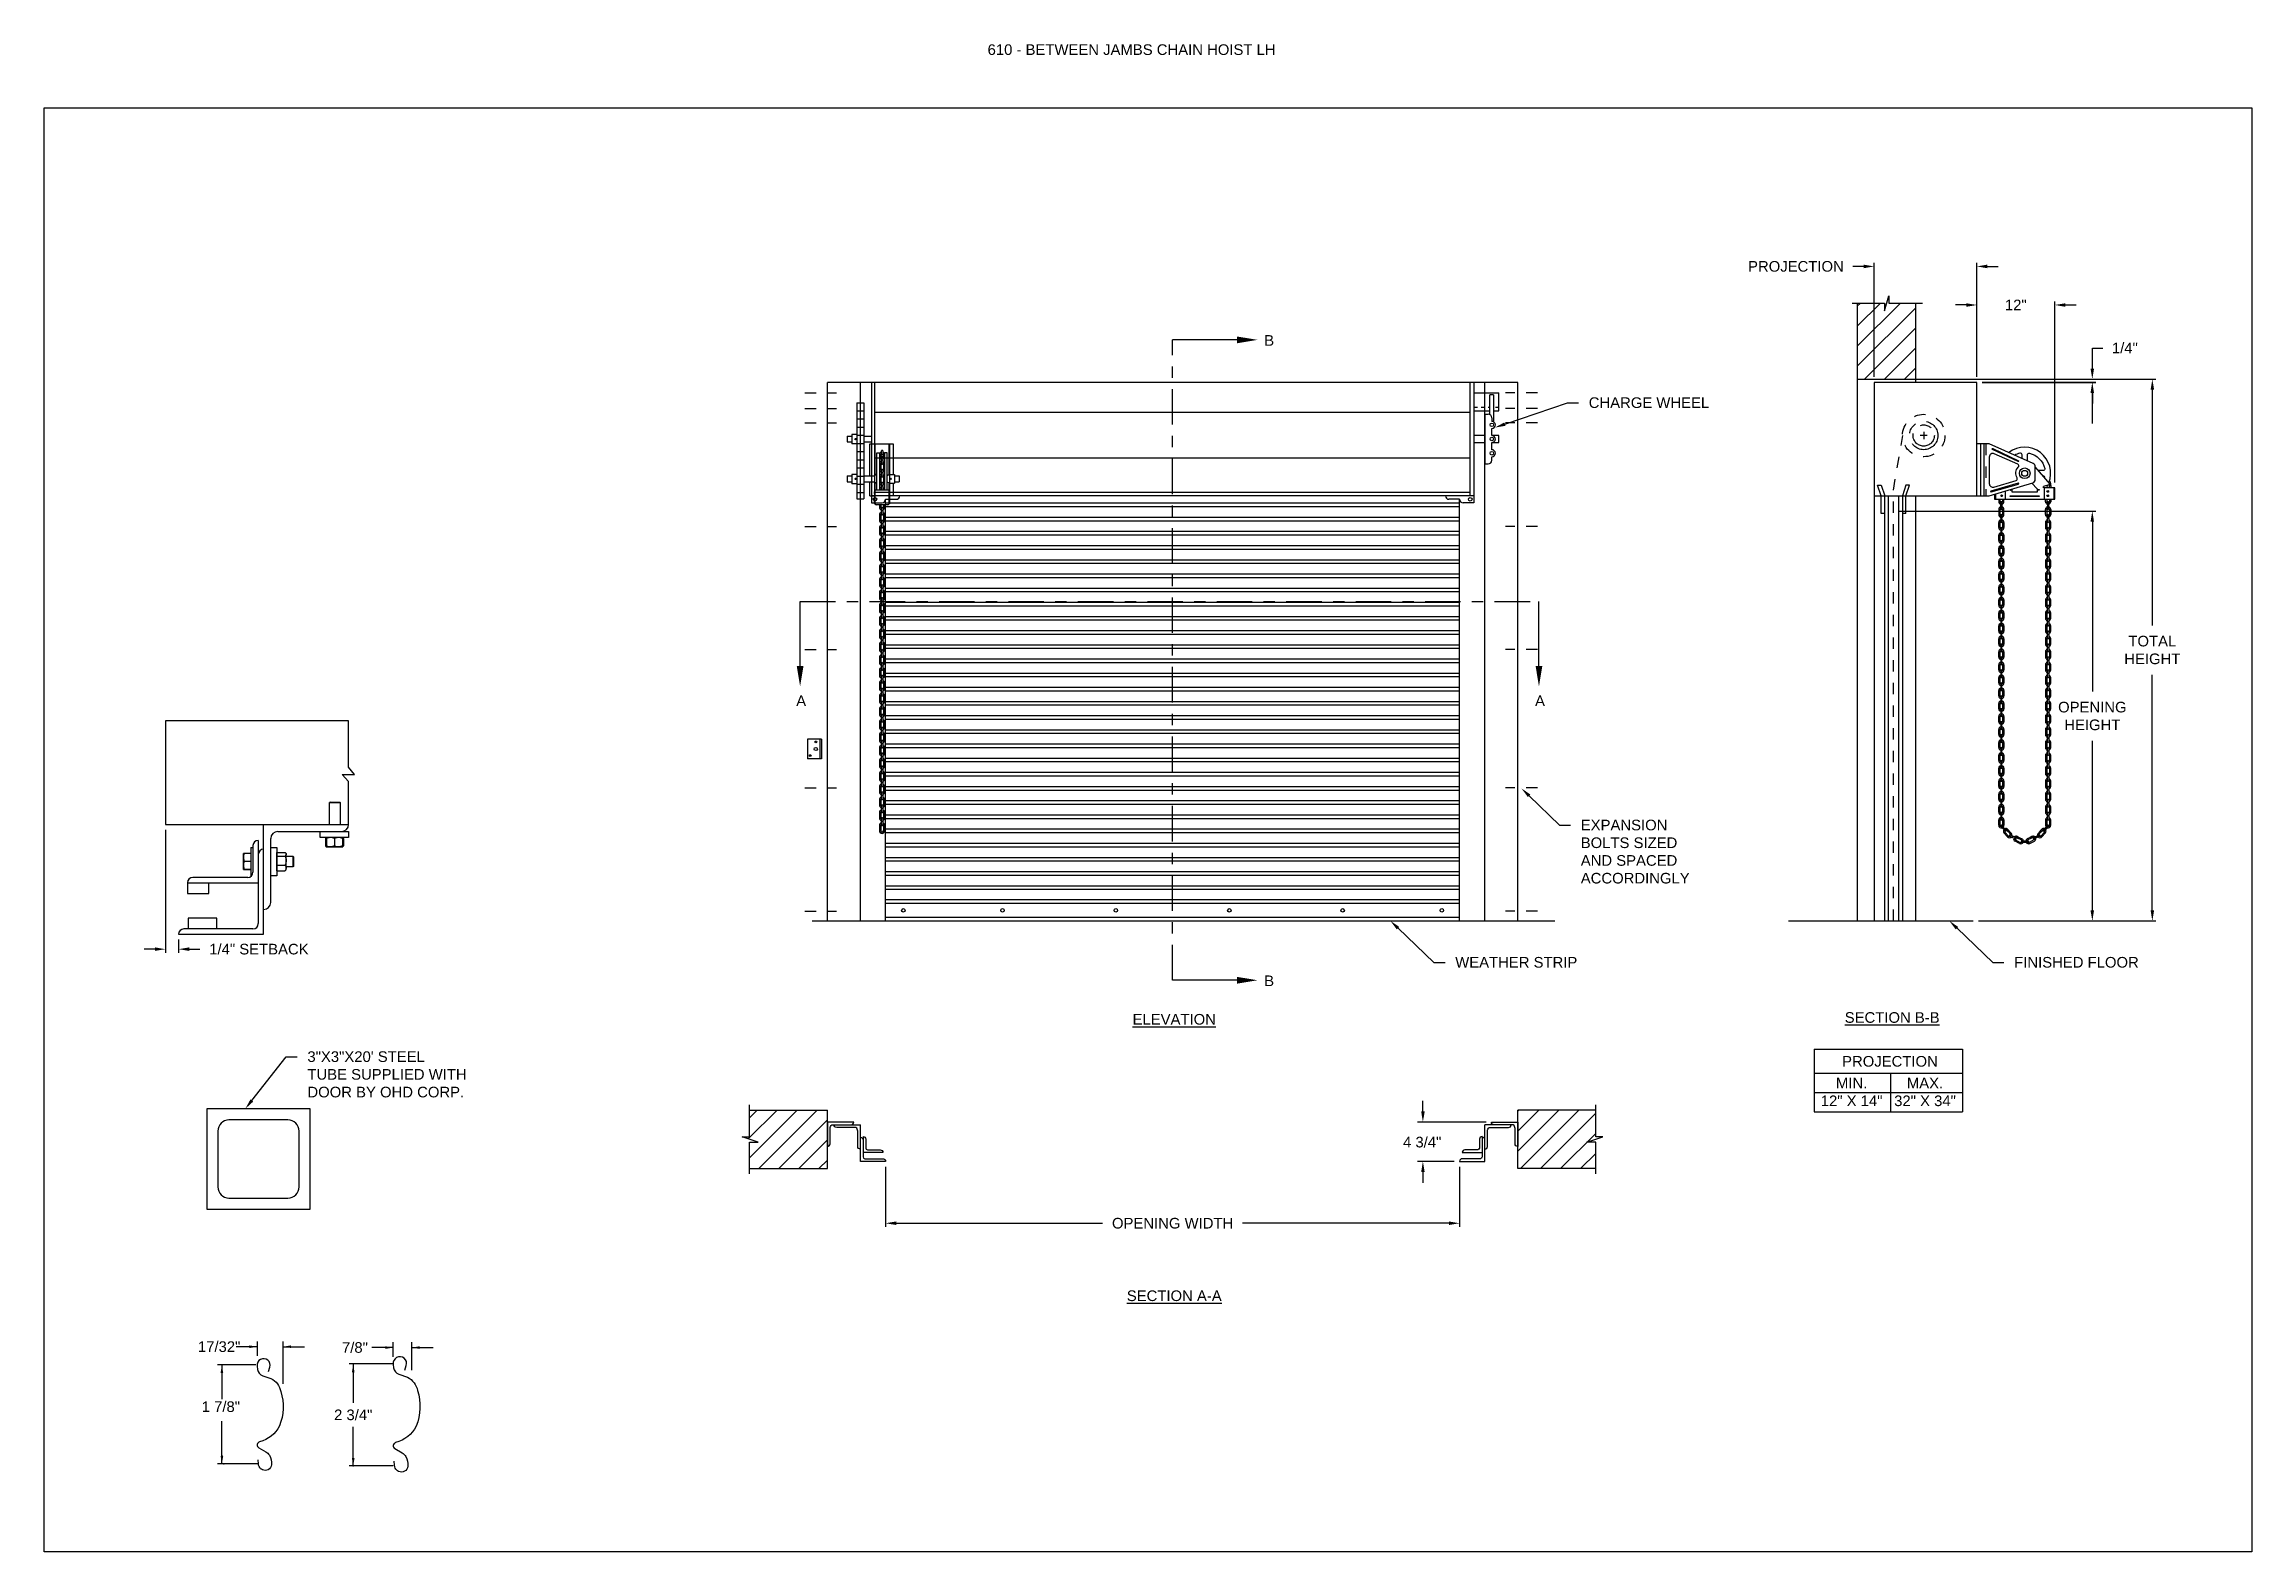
# Model space of a CAD drawing. Header units: inches. Extents: x 169.6 to 213.7, y 195.1 to 266.5.
# Drawn here: x 169.59 to 189.06, y 214.76 to 228.05 of the extents above; entities that cross this region are included whole.
import ezdxf
from ezdxf import colors
from ezdxf.entities.mleader import LeaderData, LeaderLine
from ezdxf.enums import TextEntityAlignment as Align
from ezdxf.math import Vec2, Vec3

# ---------------------------------------------------------------- set-up
doc = ezdxf.new("R2010")
doc.units = ezdxf.units.IN
doc.header["$LTSCALE"] = 0.25
doc.header["$MEASUREMENT"] = 0
for name, pattern in [('CENTER', [2, 1.25, -0.25, 0.25, -0.25]), ('CENTER2', [1.125, 0.75, -0.125, 0.125, -0.125]), ('HIDDEN', [0.375, 0.25, -0.125]), ('HIDDEN2', [0.1875, 0.125, -0.0625])]:
    doc.linetypes.add(name, pattern=pattern)
for name, color, linetype in [('ANNOTATIONS', 1, 'Continuous'), ('CHAIN HOIST LH', 7, 'Continuous'), ('DETAILS', 4, 'Continuous'), ('SECTION CUTS', 6, 'CENTER')]:
    doc.layers.add(name, color=color, linetype=linetype)
doc.styles.add('ARIAL', font='arial.ttf', dxfattribs={"height": 0.09375})
doc.styles.get("Standard").update_dxf_attribs({"font": 'romans.shx'})
doc.dimstyles.new('ARIAL', dxfattribs={"dimtxt": 0.09375, "dimasz": 0.09375, "dimexe": 0.03125, "dimexo": 0.046875, "dimgap": 0.09, "dimtad": 0, "dimtih": 1, "dimtoh": 1, "dimdec": 4, "dimzin": 0, "dimdsep": 46, "dimlunit": 4, "dimtxsty": 'ARIAL', "dimcen": 0.09, "dimadec": 0, "dimazin": 0, "dimtfac": 1, "dimtdec": 4, "dimtix": 1, "dimtofl": 0, "dimtmove": 0, "dimatfit": 3, "dimfxl": 0.18, "dimfrac": 2, "dimtolj": 1, "dimtzin": 0, "dimarcsym": 0})
doc.dimstyles.new('STANDARD$0', dxfattribs={"dimtxt": 0.09375, "dimasz": 0.09375, "dimexe": 0.03125, "dimexo": 0.046875, "dimgap": 0.09, "dimtad": 0, "dimtih": 1, "dimtoh": 1, "dimdec": 4, "dimzin": 0, "dimdsep": 46, "dimtxsty": 'ARIAL', "dimcen": 0.09, "dimadec": 0, "dimazin": 0, "dimtfac": 1, "dimtdec": 4, "dimtofl": 0, "dimtmove": 0, "dimatfit": 1, "dimfxl": 1, "dimtolj": 1, "dimtzin": 0, "dimarcsym": 0})
pattern_1 = [(45, (-19.06376, -38.68773), (-0.08838835, 0.08838835), [])]

msp = doc.modelspace()

# ---------------------------------------------------------------- texts
at = {"layer": 'ANNOTATIONS', "style": 'ARIAL'}
msp.add_text('1 7/8"', height=0.09375, dxfattribs=at).set_placement((170.97856, 215.99205))
at = {"layer": 'ANNOTATIONS', "linetype": 'Continuous', "style": 'ARIAL'}
msp.add_text('2 3/4"', height=0.09375, dxfattribs=at).set_placement((172.3146, 215.96675), align=Align.MIDDLE_CENTER)
at = {"layer": 'ANNOTATIONS', "insert": (177.90932, 228.05267), "char_height": 0.09375, "width": 4.6220629, "attachment_point": 1, "line_spacing_factor": 0.86134, "style": 'ARIAL'}
msp.add_mtext('610 - BETWEEN JAMBS CHAIN HOIST LH', dxfattribs=at)
at = {"layer": 'ANNOTATIONS', "char_height": 0.09375, "attachment_point": 2, "style": 'ARIAL'}
for s, insert, width in [('{\\LELEVATION}', (179.55534, 219.50166), 3.0834986), ('{\\LSECTION B-B}', (185.88675, 219.51762), 1.3823677), ('{\\LSECTION A-A}', (179.55534, 217.06383), 1.3823677)]:
    msp.add_mtext(s, dxfattribs=dict(at, insert=insert, width=width))
for s, width, insert in [('PROJECTION ', 1.7594917, (185.86718, 219.13109)), ('MIN.\\P12" X 14" ', 0.6711642, (185.52906, 218.9391)), ('MAX.\\P32" X 34"', 0.6567117, (186.17649, 218.9391))]:
    msp.add_mtext_dynamic_manual_height_columns(s, width=width, gutter_width=1.36268, heights=[0], dxfattribs=dict(at, insert=insert))
at = {"layer": 'ANNOTATIONS', "insert": (171.13211, 216.56757), "char_height": 0.09375, "attachment_point": 5, "style": 'ARIAL'}
msp.add_mtext('17/32"', dxfattribs=at)
at = {"layer": 'ANNOTATIONS', "linetype": 'Continuous', "insert": (172.32987, 216.5599), "char_height": 0.09375, "attachment_point": 5, "style": 'ARIAL'}
msp.add_mtext('7/8"', dxfattribs=at)
at = {"layer": 'SECTION CUTS', "style": 'ARIAL'}
for s, p in [('B', (180.34864, 225.39463)), ('A', (176.22131, 222.21695)), ('A', (182.73726, 222.21695)), ('B', (180.34864, 219.74737))]:
    msp.add_text(s, height=0.09375, dxfattribs=at).set_placement(p)

# ---------------------------------------------------------------- blocks, each defined once
blk = doc.blocks.new('*D36')
at = {"layer": 'ANNOTATIONS', "color": 0, "lineweight": -2, "transparency": 16777216}
for p, q in [((170.659, 221.127), (170.659, 220.042)), ((170.565, 220.073), (170.472, 220.073)), ((170.774, 220.158), (170.774, 220.042)), ((170.868, 220.073), (170.962, 220.073))]:
    blk.add_line(p, q, dxfattribs=at)
at = {"layer": 'ANNOTATIONS', "color": 0, "transparency": 16777216}
for points in [[(170.565, 220.089), (170.565, 220.058), (170.659, 220.073)], [(170.868, 220.089), (170.868, 220.058), (170.774, 220.073)]]:
    blk.add_solid(points, dxfattribs=at)
at = {"layer": 'defpoints', "color": 0, "transparency": 16777216}
for p in [(170.659, 221.174), (170.774, 220.205), (170.774, 220.073)]:
    blk.add_point(p, dxfattribs=at)
at = {"layer": 'ANNOTATIONS', "color": 0, "transparency": 16777216, "insert": (171.483, 220.073), "char_height": 0.09375, "attachment_point": 5, "style": 'ARIAL'}
blk.add_mtext('\\A1;1/4" SETBACK', dxfattribs=at)
blk = doc.blocks.new('*D35')
at = {"layer": 'ANNOTATIONS', "color": 0, "lineweight": -2, "transparency": 16777216}
for p, q in [((187.652, 225.193), (187.652, 225.374)), ((187.652, 225.374), (187.745, 225.374)), ((186.142, 225.1), (187.683, 225.1)), ((186.68, 225.072), (187.683, 225.072)), ((187.652, 224.978), (187.652, 224.884))]:
    blk.add_line(p, q, dxfattribs=at)
at = {"layer": 'ANNOTATIONS', "color": 0, "transparency": 16777216}
for points in [[(187.636, 225.193), (187.667, 225.193), (187.652, 225.1)], [(187.636, 224.978), (187.667, 224.978), (187.652, 225.072)]]:
    blk.add_solid(points, dxfattribs=at)
at = {"layer": 'defpoints', "color": 0, "transparency": 16777216}
for p in [(186.095, 225.1), (187.652, 225.1), (186.634, 225.072)]:
    blk.add_point(p, dxfattribs=at)
at = {"layer": 'ANNOTATIONS', "color": 0, "transparency": 16777216, "insert": (187.939, 225.374), "char_height": 0.0938, "attachment_point": 5, "style": 'ARIAL'}
blk.add_mtext('\\A1;1/4"', dxfattribs=at)
blk = doc.blocks.new('*D30')
at = {"layer": 'ANNOTATIONS', "color": 0, "lineweight": -2, "transparency": 16777216}
for p, q in [((181.748, 218.642), (181.748, 218.735)), ((182.305, 218.548), (181.701, 218.548)), ((182.025, 218.202), (181.701, 218.202)), ((181.748, 218.108), (181.748, 218.014))]:
    blk.add_line(p, q, dxfattribs=at)
at = {"layer": 'ANNOTATIONS', "color": 0, "transparency": 16777216}
for points in [[(181.733, 218.642), (181.764, 218.642), (181.748, 218.548)], [(181.733, 218.108), (181.764, 218.108), (181.748, 218.202)]]:
    blk.add_solid(points, dxfattribs=at)
at = {"layer": 'defpoints', "color": 0, "transparency": 16777216}
for p in [(182.352, 218.548), (181.748, 218.202), (182.072, 218.202)]:
    blk.add_point(p, dxfattribs=at)
at = {"layer": 'ANNOTATIONS', "color": 0, "transparency": 16777216, "insert": (181.742, 218.371), "char_height": 0.0938, "attachment_point": 5, "style": 'ARIAL'}
blk.add_mtext('\\A1;4 3/4"', dxfattribs=at)
blk = doc.blocks.new('*D31')
at = {"layer": 'ANNOTATIONS', "color": 0, "lineweight": -2, "transparency": 16777216}
for p, q in [((177.009, 218.155), (177.009, 217.625)), ((182.072, 218.155), (182.072, 217.625)), ((177.103, 217.656), (178.924, 217.656)), ((181.978, 217.656), (180.157, 217.656))]:
    blk.add_line(p, q, dxfattribs=at)
at = {"layer": 'ANNOTATIONS', "color": 0, "transparency": 16777216}
for points in [[(177.103, 217.672), (177.103, 217.641), (177.009, 217.656)], [(181.978, 217.672), (181.978, 217.641), (182.072, 217.656)]]:
    blk.add_solid(points, dxfattribs=at)
at = {"layer": 'defpoints', "color": 0, "transparency": 16777216}
for p in [(177.009, 218.202), (182.072, 218.202), (182.072, 217.656)]:
    blk.add_point(p, dxfattribs=at)
at = {"layer": 'ANNOTATIONS', "color": 0, "transparency": 16777216, "insert": (179.541, 217.656), "char_height": 0.09375, "attachment_point": 5, "style": 'ARIAL'}
blk.add_mtext('\\A1;OPENING WIDTH', dxfattribs=at)
blk = doc.blocks.new('*D32')
at = {"layer": 'ANNOTATIONS', "color": 0, "lineweight": -2, "transparency": 16777216}
for p, q in [((185.634, 226.094), (185.54, 226.094)), ((185.727, 225.119), (185.727, 226.125)), ((186.634, 225.119), (186.634, 226.125)), ((186.727, 226.094), (186.821, 226.094))]:
    blk.add_line(p, q, dxfattribs=at)
at = {"layer": 'ANNOTATIONS', "color": 0, "transparency": 16777216}
for points in [[(185.634, 226.11), (185.634, 226.078), (185.727, 226.094)], [(186.727, 226.11), (186.727, 226.078), (186.634, 226.094)]]:
    blk.add_solid(points, dxfattribs=at)
at = {"layer": 'defpoints', "color": 0, "transparency": 16777216}
for p in [(186.634, 226.094), (185.727, 225.072), (186.634, 225.072)]:
    blk.add_point(p, dxfattribs=at)
at = {"layer": 'ANNOTATIONS', "color": 0, "transparency": 16777216, "insert": (185.038, 226.094), "char_height": 0.09375, "attachment_point": 5, "style": 'ARIAL'}
blk.add_mtext('\\A1;PROJECTION', dxfattribs=at)
blk = doc.blocks.new('*D33')
at = {"layer": 'ANNOTATIONS', "color": 0, "lineweight": -2, "transparency": 16777216}
for p, q in [((186.142, 225.1), (188.213, 225.1)), ((188.181, 225.006), (188.181, 222.928)), ((188.181, 220.415), (188.181, 222.493)), ((186.649, 220.322), (188.213, 220.322))]:
    blk.add_line(p, q, dxfattribs=at)
at = {"layer": 'ANNOTATIONS', "color": 0, "transparency": 16777216}
for points in [[(188.166, 225.006), (188.197, 225.006), (188.181, 225.1)], [(188.166, 220.415), (188.197, 220.415), (188.181, 220.322)]]:
    blk.add_solid(points, dxfattribs=at)
at = {"layer": 'defpoints', "color": 0, "transparency": 16777216}
for p in [(186.095, 225.1), (186.602, 220.322), (188.181, 220.322)]:
    blk.add_point(p, dxfattribs=at)
at = {"layer": 'ANNOTATIONS', "color": 0, "transparency": 16777216, "insert": (188.181, 222.711), "char_height": 0.0938, "attachment_point": 5, "style": 'ARIAL'}
blk.add_mtext('\\A1;TOTAL \\PHEIGHT', dxfattribs=at)
blk = doc.blocks.new('*D34')
at = {"layer": 'ANNOTATIONS', "color": 0, "lineweight": -2, "transparency": 16777216}
for p, q in [((185.945, 223.936), (187.683, 223.936)), ((187.652, 223.842), (187.652, 222.346)), ((187.652, 220.415), (187.652, 221.911)), ((186.649, 220.322), (187.683, 220.322))]:
    blk.add_line(p, q, dxfattribs=at)
at = {"layer": 'ANNOTATIONS', "color": 0, "transparency": 16777216}
for points in [[(187.636, 223.842), (187.667, 223.842), (187.652, 223.936)], [(187.636, 220.415), (187.667, 220.415), (187.652, 220.322)]]:
    blk.add_solid(points, dxfattribs=at)
at = {"layer": 'defpoints', "color": 0, "transparency": 16777216}
for p in [(185.898, 223.936), (187.652, 223.936), (186.602, 220.322)]:
    blk.add_point(p, dxfattribs=at)
at = {"layer": 'ANNOTATIONS', "color": 0, "transparency": 16777216, "insert": (187.652, 222.129), "char_height": 0.09375, "attachment_point": 5, "style": 'ARIAL'}
blk.add_mtext('\\A1;OPENING\\PHEIGHT', dxfattribs=at)
blk = doc.blocks.new('*D60')
at = {"layer": 'ANNOTATIONS', "color": 0, "lineweight": -2, "transparency": 16777216}
for p, q in [((186.54, 225.754), (186.446, 225.754)), ((186.634, 225.669), (186.634, 225.785)), ((187.321, 224.188), (187.321, 225.785)), ((187.415, 225.754), (187.509, 225.754))]:
    blk.add_line(p, q, dxfattribs=at)
at = {"layer": 'ANNOTATIONS', "color": 0, "transparency": 16777216}
for points in [[(186.54, 225.769), (186.54, 225.738), (186.634, 225.754)], [(187.415, 225.769), (187.415, 225.738), (187.321, 225.754)]]:
    blk.add_solid(points, dxfattribs=at)
at = {"layer": 'defpoints', "color": 0, "transparency": 16777216}
for p in [(187.321, 225.754), (186.634, 225.622), (187.321, 224.141)]:
    blk.add_point(p, dxfattribs=at)
at = {"layer": 'ANNOTATIONS', "color": 0, "transparency": 16777216, "insert": (186.977, 225.754), "char_height": 0.0938, "attachment_point": 5, "style": 'ARIAL'}
blk.add_mtext('\\A1;12"', dxfattribs=at)

# ---------------------------------------------------------------- dimensions: what is measured, and where the dimension line sits
at = {"layer": 'ANNOTATIONS'}
dim = msp.add_linear_dim(base=(186.63358, 226.09397), p1=(185.72733, 225.07165), p2=(186.63358, 225.07165), text='PROJECTION', dimstyle='STANDARD$0', dxfattribs=at)
dim.commit()
dim.dimension.update_dxf_attribs({"geometry": '*D32', "text_midpoint": (185.03822, 226.09397), "dimtype": 160})
for base, p1, p2, text, picture, middle in [((187.32108, 225.75358), (186.63358, 225.62187), (187.32108, 224.14135), '12"', '*D60', (186.97733, 225.75358)), ((182.07186, 217.65629), (177.00936, 218.20197), (182.07186, 218.20197), 'OPENING WIDTH', '*D31', (179.54061, 217.65629))]:
    dim = msp.add_linear_dim(base=base, p1=p1, p2=p2, text=text, dimstyle='STANDARD$0', dxfattribs=at)
    dim.commit()
    dim.dimension.update_dxf_attribs({"geometry": picture, "text_midpoint": middle})
dim = msp.add_linear_dim(base=(187.65162, 225.09963), p1=(186.63358, 225.07165), p2=(186.09507, 225.09963), angle=90, text='1/4"', dimstyle='ARIAL', dxfattribs=at)
dim.commit()
dim.dimension.update_dxf_attribs({"geometry": '*D35', "text_midpoint": (187.93945, 225.37419), "dimtype": 160})
for base, p1, p2, text, picture, middle in [((188.1815, 220.32165), (186.09507, 225.09963), (186.60233, 220.32165), 'TOTAL \\PHEIGHT', '*D33', (188.1815, 222.71064)), ((187.65162, 223.93595), (186.60233, 220.32165), (185.89786, 223.93595), 'OPENING\\PHEIGHT', '*D34', (187.65162, 222.1288))]:
    dim = msp.add_linear_dim(base=base, p1=p1, p2=p2, angle=90, text=text, dimstyle='STANDARD$0', dxfattribs=at)
    dim.commit()
    dim.dimension.update_dxf_attribs({"geometry": picture, "text_midpoint": middle})
dim = msp.add_linear_dim(base=(170.77434, 220.07329), p1=(170.65901, 221.17353), p2=(170.77434, 220.20478), text='1/4" SETBACK', dimstyle='STANDARD$0', override={"dimarcsym": 1}, dxfattribs=at)
dim.commit()
dim.dimension.update_dxf_attribs({"geometry": '*D36', "text_midpoint": (171.48273, 220.07329), "dimtype": 160})
dim = msp.add_linear_dim(base=(181.74821, 218.20197), p1=(182.35222, 218.54796), p2=(182.07186, 218.20197), angle=90, text='4 3/4"', dimstyle='STANDARD$0', override={"dimtxt": 0.09375, "dimasz": 0.09375, "dimexe": 0.046875, "dimgap": 0.0625, "dimlunit": 4, "dimtxsty": 'ARIAL', "dimcen": 0.089844, "dimtmove": 2, "dimfxl": 0.18, "dimfrac": 2}, dxfattribs=at)
dim.commit()
dim.dimension.update_dxf_attribs({"geometry": '*D30', "text_midpoint": (181.74207, 218.37099), "dimtype": 160})

# ---------------------------------------------------------------- hatches: boundary and pattern name
at = {"layer": 'CHAIN HOIST LH', "linetype": 'Continuous'}
h = msp.add_hatch(dxfattribs=at)
h.set_pattern_fill('ANSI31', color=256, style=0)
h.set_pattern_definition([(45, (-19.06376, -39.17975), (-0.088388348, 0.088388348), [])])
h.paths.add_polyline_path([(186.09507, 226.36676), (186.09507, 225.77104), (185.85858, 225.77104), (185.85858, 225.8357), (185.82016, 225.70234), (185.82016, 225.77104), (185.57945, 225.77104), (185.57945, 226.55105)])
h.paths.add_polyline_path([(185.57945, 226.55105), (185.57945, 225.09963), (186.09507, 225.09963), (186.09507, 226.35299), (186.09507, 226.36676)])
at = {"layer": 'CHAIN HOIST LH'}
h = msp.add_hatch(dxfattribs=at)
h.set_pattern_fill('ANSI31', color=256, style=0)
h.set_pattern_definition(pattern_1)
h.paths.add_polyline_path([(176.49639, 218.65474), (175.80889, 218.65474), (175.80889, 218.41754), (175.74478, 218.41754), (175.88685, 218.37063), (175.80889, 218.37063), (175.80889, 218.13911), (176.49639, 218.13911), (176.49639, 218.30162)])
h = msp.add_hatch(dxfattribs=at)
h.set_pattern_fill('ANSI31', color=256, style=0)
h.set_pattern_definition(pattern_1)
h.paths.add_polyline_path([(183.33644, 218.41754), (183.27233, 218.41754), (183.27233, 218.65474), (182.58483, 218.65474), (182.58483, 218.13911), (182.60301, 218.13911), (183.27233, 218.13911), (183.27233, 218.37063), (183.19437, 218.37063)])

# ---------------------------------------------------------------- linework, layer by layer
at = {"layer": 'ANNOTATIONS'}
for p, q in [((186.10258, 225.09963), (188.17142, 225.09963)), ((186.68045, 225.07165), (187.68287, 225.07165)), ((187.65162, 224.9779), (187.65162, 224.70952)), ((185.19849, 219.19052), (185.19849, 218.63915)), ((185.19849, 219.19052), (186.50626, 219.19052)), ((186.50626, 219.19052), (186.50626, 218.63915)), ((185.19849, 218.97905), (186.50626, 218.97905)), ((185.87135, 218.97905), (185.87135, 218.63915)), ((185.19849, 218.8091), (186.50626, 218.8091)), ((185.19849, 218.63915), (186.50626, 218.63915)), ((171.46897, 216.56757), (171.28147, 216.56757)), ((171.46897, 216.48582), (171.46897, 216.61445)), ((171.69634, 216.24027), (171.69634, 216.61445)), ((171.69634, 216.56757), (171.88384, 216.56757)), ((171.45543, 216.4065), (171.11793, 216.4065)), ((171.15641, 216.4065), (171.15641, 216.10494)), ((171.15641, 215.53463), (171.15641, 215.91181)), ((171.48356, 215.53463), (171.11793, 215.53463))]:
    msp.add_line(p, q, dxfattribs=at)
at = {"layer": 'ANNOTATIONS', "linetype": 'ByBlock'}
for p, q in [((172.66672, 216.5599), (172.47922, 216.5599)), ((172.66672, 216.47815), (172.66672, 216.60678)), ((172.83124, 216.35979), (172.83124, 216.60678)), ((172.83124, 216.5599), (173.01874, 216.5599)), ((172.66589, 216.41677), (172.27796, 216.41677)), ((172.3146, 216.41677), (172.3146, 216.07375)), ((172.3146, 215.51674), (172.3146, 215.85975)), ((172.66589, 215.51674), (172.27796, 215.51674))]:
    msp.add_line(p, q, dxfattribs=at)
at = {"layer": 'ANNOTATIONS'}
for p in [(171.15641, 215.60913), (171.17418, 215.53463)]:
    msp.add_point(p, dxfattribs=at)
at = {"layer": 'ANNOTATIONS', "linetype": 'ByBlock'}
msp.add_point((172.3146, 215.51674), dxfattribs=at)
at = {"layer": 'ANNOTATIONS'}
for points in [[(187.636, 224.9779), (187.66725, 224.9779), (187.65162, 225.07165)], [(171.39865, 216.55585), (171.39865, 216.57929), (171.46897, 216.56757)], [(171.76666, 216.57929), (171.76666, 216.55585), (171.69634, 216.56757)], [(171.16813, 216.33618), (171.14469, 216.33618), (171.15641, 216.4065)], [(171.16813, 215.60495), (171.14469, 215.60495), (171.15641, 215.53463)]]:
    msp.add_solid(points, dxfattribs=at)
at = {"layer": 'ANNOTATIONS', "linetype": 'ByBlock'}
for points in [[(172.5964, 216.54818), (172.5964, 216.57162), (172.66672, 216.5599)], [(172.90156, 216.57162), (172.90156, 216.54818), (172.83124, 216.5599)], [(172.32632, 216.34067), (172.30288, 216.34067), (172.3146, 216.41099)], [(172.32632, 215.58706), (172.30288, 215.58706), (172.3146, 215.51674)]]:
    msp.add_solid(points, dxfattribs=at)
at = {"layer": 'CHAIN HOIST LH', "linetype": 'Continuous'}
for p, q in [((185.53306, 225.77104), (185.82016, 225.77104)), ((185.57945, 225.77104), (185.57945, 220.32165)), ((185.82016, 225.70234), (185.85858, 225.8357)), ((185.82016, 225.77104), (185.82016, 225.70234)), ((185.85858, 225.8357), (185.85858, 225.77104)), ((185.85858, 225.77104), (186.15377, 225.77104)), ((186.09507, 225.07165), (186.09507, 225.77104)), ((185.57945, 225.09963), (186.09507, 225.09963)), ((176.49639, 220.32165), (176.49639, 225.07165)), ((176.78723, 220.32165), (176.78723, 225.07165)), ((182.19956, 224.9779), (182.41831, 224.9779)), ((182.29399, 220.32165), (182.29399, 225.07165)), ((182.33909, 224.78682), (182.33909, 224.96023)), ((182.37034, 224.96023), (182.33909, 224.96023)), ((182.37034, 224.96023), (182.37034, 224.72432)), ((182.41831, 224.82165), (182.41831, 224.9779)), ((182.58483, 220.32165), (182.58483, 225.07165)), ((185.72733, 225.07165), (185.72733, 220.32165)), ((186.63358, 225.07165), (185.72733, 225.07165)), ((186.63358, 224.07165), (186.63358, 225.07165)), ((182.16561, 224.80538), (176.91561, 224.80538)), ((182.19956, 224.8529), (182.23081, 224.8529)), ((182.19956, 224.82165), (182.33909, 224.82165)), ((182.26206, 224.8529), (182.29331, 224.8529)), ((182.29331, 224.7904), (182.29331, 224.3529)), ((182.29331, 224.7904), (182.32456, 224.7904)), ((182.32456, 224.8529), (182.33909, 224.8529)), ((182.35581, 224.75915), (182.35581, 224.7279)), ((182.37034, 224.82165), (182.41831, 224.82165)), ((182.38706, 224.8529), (182.41831, 224.8529)), ((176.87144, 224.53004), (177.07547, 224.53004)), ((182.29331, 224.6029), (182.19956, 224.6029)), ((182.19956, 224.5404), (182.29331, 224.5404)), ((182.35581, 224.6029), (182.35581, 224.6654)), ((182.41831, 224.6029), (182.35581, 224.6029)), ((182.35581, 224.5404), (182.41831, 224.5404)), ((182.35581, 224.4779), (182.35581, 224.5404)), ((182.41831, 224.5404), (182.41831, 224.6029)), ((186.66483, 224.53004), (186.66483, 224.07165)), ((186.69608, 224.53004), (186.69608, 224.07165)), ((182.16561, 224.40372), (176.91561, 224.40372)), ((182.29331, 224.3529), (182.32456, 224.3529)), ((182.35581, 224.38415), (182.35581, 224.4154)), ((176.91561, 224.1029), (182.16561, 224.1029)), ((185.78983, 224.07165), (185.75858, 224.1654)), ((185.75858, 224.1654), (185.78983, 224.1654)), ((185.78983, 224.1654), (185.82108, 224.07165)), ((186.00858, 224.1654), (185.97733, 224.07165)), ((186.00858, 224.07165), (186.03983, 224.1654)), ((186.03983, 224.1654), (186.00858, 224.1654)), ((186.88358, 224.11313), (186.88358, 224.0404)), ((186.94608, 224.12044), (186.93045, 224.12044)), ((187.21693, 224.24616), (187.21751, 224.24616)), ((187.22733, 224.14135), (187.22733, 224.0404)), ((187.31327, 224.14135), (187.31327, 224.0404)), ((176.87144, 224.07165), (176.91233, 224.07165)), ((177.00936, 220.32165), (177.00936, 224.0404)), ((177.07547, 224.07165), (177.04422, 224.07165)), ((182.07186, 220.32165), (182.07186, 224.0404)), ((185.72733, 224.07165), (186.74295, 224.07165)), ((185.78983, 223.9154), (185.78983, 224.07165)), ((185.82108, 223.9154), (185.78983, 223.9154)), ((185.82108, 220.32165), (185.82108, 224.07165)), ((185.85233, 224.07165), (185.85233, 220.32165)), ((185.94608, 220.32165), (185.94608, 224.07165)), ((185.97733, 224.07165), (185.97733, 220.32165)), ((186.00858, 223.9154), (185.97733, 223.9154)), ((186.00858, 223.9154), (186.00858, 224.07165)), ((186.09507, 220.32165), (186.09507, 224.07165)), ((186.79764, 224.08778), (186.79764, 224.0404)), ((176.31963, 221.92433), (176.31963, 221.75246)), ((176.44463, 221.92433), (176.31963, 221.92433)), ((176.429, 221.92433), (176.429, 221.75246)), ((176.44463, 221.92433), (176.44463, 221.75246)), ((176.44463, 221.75246), (176.31963, 221.75246)), ((184.9711, 220.32165), (186.60233, 220.32165)), ((175.80889, 218.41754), (175.80889, 218.70161)), ((183.27233, 218.41754), (183.27233, 218.70161)), ((176.78723, 218.20197), (176.78723, 218.52445)), ((182.29399, 218.20197), (182.29399, 218.52445)), ((182.5457, 218.52445), (182.29399, 218.52445)), ((175.88685, 218.37063), (175.74478, 218.41754)), ((175.74478, 218.41754), (175.80889, 218.41754)), ((175.80889, 218.09224), (175.80889, 218.37063)), ((175.80889, 218.37063), (175.88685, 218.37063)), ((183.19437, 218.37063), (183.33644, 218.41754)), ((183.27233, 218.37063), (183.19437, 218.37063)), ((183.33644, 218.41754), (183.27233, 218.41754)), ((183.27233, 218.09224), (183.27233, 218.37063))]:
    msp.add_line(p, q, dxfattribs=at)
at = {"layer": 'CHAIN HOIST LH', "linetype": 'CENTER2', "ltscale": 0.5}
for p, q in [((176.29602, 224.9779), (176.57762, 224.9779)), ((182.75804, 224.9779), (182.47644, 224.9779)), ((176.29602, 224.84231), (176.57762, 224.84231)), ((176.29602, 224.71614), (176.57762, 224.71614)), ((182.75804, 224.84231), (182.47644, 224.84231)), ((182.75804, 224.71614), (182.47644, 224.71614)), ((176.29602, 223.79944), (176.57762, 223.79944)), ((182.75804, 223.79944), (182.47644, 223.79944)), ((176.29602, 222.71542), (176.57762, 222.71542)), ((182.75804, 222.71542), (182.47644, 222.71542)), ((176.29602, 221.49667), (176.57762, 221.49667)), ((182.75804, 221.49667), (182.47644, 221.49667)), ((176.29602, 220.40913), (176.57762, 220.40913)), ((182.75804, 220.40913), (182.47644, 220.40913))]:
    msp.add_line(p, q, dxfattribs=at)
at = {"layer": 'CHAIN HOIST LH'}
for p, q in [((182.58483, 225.07165), (176.49639, 225.07165)), ((176.75667, 224.89213), (176.75667, 224.04408)), ((176.75667, 224.89213), (176.81886, 224.89213)), ((176.81886, 224.89213), (176.81886, 224.04408)), ((176.88436, 225.07165), (176.88436, 224.00915)), ((176.91561, 224.07165), (176.91561, 225.07165)), ((182.16561, 224.07165), (182.16561, 225.07165)), ((182.19686, 225.07165), (182.19686, 224.00915)), ((176.75667, 224.82052), (176.81886, 224.82052)), ((176.75667, 224.74852), (176.81886, 224.74852)), ((176.67061, 224.5976), (176.71296, 224.5976)), ((176.67061, 224.5976), (176.67061, 224.5457)), ((176.67061, 224.5457), (176.71296, 224.5457)), ((176.71296, 224.61096), (176.71296, 224.52812)), ((176.75667, 224.61096), (176.71296, 224.61096)), ((176.75667, 224.52812), (176.71296, 224.52812)), ((176.75667, 224.67652), (176.81886, 224.67652)), ((176.75667, 224.60452), (176.81886, 224.60452)), ((176.75667, 224.53252), (176.81886, 224.53252)), ((176.81886, 224.5976), (176.88706, 224.5976)), ((176.81886, 224.5457), (176.88706, 224.5457)), ((176.87144, 224.24691), (176.87144, 224.53004)), ((176.91233, 224.53004), (176.91233, 223.99919)), ((176.91679, 224.26356), (176.91679, 224.53004)), ((177.03976, 224.26356), (177.03976, 224.53004)), ((177.04422, 224.53004), (177.04422, 223.99919)), ((177.07547, 224.53004), (177.07547, 224.26027)), ((176.75667, 224.46052), (176.81886, 224.46052)), ((176.75667, 224.38852), (176.81886, 224.38852)), ((176.75667, 224.31652), (176.81886, 224.31652)), ((176.96645, 224.42539), (176.95535, 224.42539)), ((176.96645, 224.42449), (176.95535, 224.42449)), ((176.96645, 224.33244), (176.95535, 224.33244)), ((176.96645, 224.33154), (176.95535, 224.33154)), ((176.96645, 224.43421), (176.96645, 224.41797)), ((176.96645, 224.35027), (176.96645, 224.33244)), ((176.96645, 224.33154), (176.96645, 224.30385)), ((176.97272, 224.43798), (176.97272, 224.46773)), ((176.97272, 224.38625), (176.97272, 224.41264)), ((176.98382, 224.38625), (176.97272, 224.38625)), ((176.97272, 224.3556), (176.97272, 224.38535)), ((176.98382, 224.38535), (176.97272, 224.38535)), ((176.97272, 224.24148), (176.97272, 224.29851)), ((176.98382, 224.46773), (176.98382, 224.43798)), ((176.98382, 224.41264), (176.98382, 224.38625)), ((176.98382, 224.38535), (176.98382, 224.3556)), ((176.98382, 224.29851), (176.98382, 224.24148)), ((176.9901, 224.43421), (176.9901, 224.41797)), ((176.9901, 224.35027), (176.9901, 224.30385)), ((176.67061, 224.24691), (176.71296, 224.24691)), ((176.67061, 224.24691), (176.67061, 224.19501)), ((176.67061, 224.19501), (176.71296, 224.19501)), ((176.71296, 224.26027), (176.71296, 224.17743)), ((176.75667, 224.26027), (176.71296, 224.26027)), ((176.75667, 224.17743), (176.71296, 224.17743)), ((176.75667, 224.24452), (176.81886, 224.24452)), ((176.75667, 224.17252), (176.81886, 224.17252)), ((176.75667, 224.10052), (176.81886, 224.10052)), ((176.81886, 224.24691), (176.91233, 224.24691)), ((176.81886, 224.19501), (176.91233, 224.19501)), ((176.87144, 224.07165), (176.87144, 224.19501)), ((176.91679, 223.99919), (176.91679, 224.17836)), ((176.91679, 224.12397), (177.03976, 224.12397)), ((176.92654, 224.25381), (176.93343, 224.25381)), ((176.92654, 224.18811), (176.93343, 224.18811)), ((176.96645, 224.21832), (176.95535, 224.21832)), ((176.96645, 224.21742), (176.95535, 224.21742)), ((176.96645, 224.23615), (176.96645, 224.21832)), ((176.96645, 224.21742), (176.96645, 224.18972)), ((176.98382, 224.27452), (176.97272, 224.27452)), ((176.98382, 224.27362), (176.97272, 224.27362)), ((176.97272, 224.15801), (176.97272, 224.18439)), ((176.98382, 224.15801), (176.97272, 224.15801)), ((176.97272, 224.12735), (176.97272, 224.15711)), ((176.98382, 224.15711), (176.97272, 224.15711)), ((176.98382, 224.18439), (176.98382, 224.15801)), ((176.98382, 224.15711), (176.98382, 224.12735)), ((176.9901, 224.23615), (176.9901, 224.18972)), ((177.03001, 224.25381), (177.02312, 224.25381)), ((177.03001, 224.18811), (177.02312, 224.18811)), ((177.03976, 223.99919), (177.03976, 224.17836)), ((177.04422, 224.26027), (177.08792, 224.26027)), ((177.04422, 224.18165), (177.08792, 224.18165)), ((177.07547, 224.18165), (177.07547, 224.07165)), ((177.08792, 224.26027), (177.08792, 224.18165)), ((177.08792, 224.24691), (177.13028, 224.24691)), ((177.08792, 224.19501), (177.13028, 224.19501)), ((177.13028, 224.24691), (177.13028, 224.19501)), ((186.94608, 224.12825), (186.93485, 224.12825)), ((187.24991, 224.14828), (187.24991, 224.14135)), ((187.27355, 224.17956), (187.27355, 224.17912)), ((176.75667, 224.04408), (176.81886, 224.04408)), ((182.19686, 224.07165), (176.88436, 224.07165)), ((176.88436, 224.00915), (176.97811, 224.00915)), ((176.91233, 223.99919), (176.91679, 223.99919)), ((177.03001, 223.99176), (176.92654, 223.99176)), ((176.95535, 223.99176), (176.95535, 223.97038)), ((176.96645, 223.99176), (176.96645, 223.97038)), ((176.97272, 223.93867), (176.97272, 223.96505)), ((176.98382, 223.93867), (176.97272, 223.93867)), ((176.98382, 223.93777), (176.97272, 223.93777)), ((176.97272, 223.90801), (176.97272, 223.93777)), ((176.98382, 223.96505), (176.98382, 223.93867)), ((176.98382, 223.93777), (176.98382, 223.90801)), ((176.9901, 223.99176), (176.9901, 223.97038)), ((177.0012, 223.97038), (177.0012, 223.99176)), ((177.00936, 224.0404), (177.10311, 224.0404)), ((177.00936, 224.00915), (177.00936, 224.0404)), ((177.00936, 224.00797), (182.07186, 224.00797)), ((177.00936, 223.97672), (182.07186, 223.97672)), ((177.04422, 223.99919), (177.03976, 223.99919)), ((182.07186, 224.0404), (181.97811, 224.0404)), ((182.07186, 224.00915), (182.07186, 224.0404)), ((182.19686, 224.00915), (182.10311, 224.00915)), ((186.82626, 224.0404), (186.82626, 224.01902)), ((186.82626, 223.95132), (186.82626, 223.93349)), ((186.83736, 223.93349), (186.82626, 223.93349)), ((186.82626, 223.93259), (186.82626, 223.9049)), ((186.83736, 223.93259), (186.82626, 223.93259)), ((186.83736, 224.0404), (186.83736, 224.01902)), ((186.83736, 223.95132), (186.83736, 223.93349)), ((186.83736, 223.93259), (186.83736, 223.9049)), ((186.84363, 223.9873), (186.84363, 224.01369)), ((186.85473, 223.9873), (186.84363, 223.9873)), ((186.85473, 223.9864), (186.84363, 223.9864)), ((186.84363, 223.95665), (186.84363, 223.9864)), ((186.85473, 224.01369), (186.85473, 223.9873)), ((186.85473, 223.9864), (186.85473, 223.95665)), ((186.861, 224.0404), (186.861, 224.01902)), ((186.861, 223.95132), (186.861, 223.9049)), ((186.8721, 224.01902), (186.8721, 224.0404)), ((186.8721, 223.9049), (186.8721, 223.95132)), ((187.23881, 224.01902), (187.23881, 224.0404)), ((187.23881, 223.9049), (187.23881, 223.95132)), ((187.24991, 224.0404), (187.24991, 224.01902)), ((187.24991, 223.95132), (187.24991, 223.9049)), ((187.25618, 224.01369), (187.25618, 223.9873)), ((187.25618, 223.9873), (187.26728, 223.9873)), ((187.25618, 223.9864), (187.25618, 223.95665)), ((187.25618, 223.9864), (187.26728, 223.9864)), ((187.26728, 223.9873), (187.26728, 224.01369)), ((187.26728, 223.95665), (187.26728, 223.9864)), ((187.27355, 224.0404), (187.27355, 224.01902)), ((187.27355, 223.95132), (187.27355, 223.93349)), ((187.27355, 223.93349), (187.28465, 223.93349)), ((187.27355, 223.93259), (187.28465, 223.93259)), ((187.27355, 223.93259), (187.27355, 223.9049)), ((187.28465, 224.0404), (187.28465, 224.01902)), ((187.28465, 223.95132), (187.28465, 223.93349)), ((187.28465, 223.93259), (187.28465, 223.9049)), ((176.95535, 223.90268), (176.95535, 223.88486)), ((176.96645, 223.88486), (176.95535, 223.88486)), ((176.95535, 223.88396), (176.95535, 223.85626)), ((176.96645, 223.88396), (176.95535, 223.88396)), ((176.95535, 223.78856), (176.95535, 223.77073)), ((176.96645, 223.77073), (176.95535, 223.77073)), ((176.95535, 223.76983), (176.95535, 223.74214)), ((176.96645, 223.76983), (176.95535, 223.76983)), ((176.96645, 223.90268), (176.96645, 223.88486)), ((176.96645, 223.88396), (176.96645, 223.85626)), ((176.96645, 223.78856), (176.96645, 223.77073)), ((176.96645, 223.76983), (176.96645, 223.74214)), ((176.97272, 223.82455), (176.97272, 223.85093)), ((176.98382, 223.82455), (176.97272, 223.82455)), ((176.98382, 223.82365), (176.97272, 223.82365)), ((176.97272, 223.79389), (176.97272, 223.82365)), ((176.97272, 223.71042), (176.97272, 223.73681)), ((176.98382, 223.71042), (176.97272, 223.71042)), ((176.97272, 223.67977), (176.97272, 223.70952)), ((176.98382, 223.70952), (176.97272, 223.70952)), ((176.98382, 223.85093), (176.98382, 223.82455)), ((176.98382, 223.82365), (176.98382, 223.79389)), ((176.98382, 223.73681), (176.98382, 223.71042)), ((176.98382, 223.70952), (176.98382, 223.67977)), ((176.9901, 223.90268), (176.9901, 223.85626)), ((176.9901, 223.78856), (176.9901, 223.74214)), ((177.0012, 223.85626), (177.0012, 223.90268)), ((177.0012, 223.74214), (177.0012, 223.78856)), ((177.00936, 223.88297), (182.07186, 223.88297)), ((177.00936, 223.85172), (182.07186, 223.85172)), ((177.00936, 223.75797), (182.07186, 223.75797)), ((177.00936, 223.72672), (182.07186, 223.72672)), ((186.82626, 223.79077), (186.82626, 223.8372)), ((186.82626, 223.67665), (186.82626, 223.72307)), ((186.83736, 223.8372), (186.83736, 223.79077)), ((186.83736, 223.72307), (186.83736, 223.67665)), ((186.84363, 223.87318), (186.84363, 223.89957)), ((186.84363, 223.87318), (186.85473, 223.87318)), ((186.84363, 223.87228), (186.85473, 223.87228)), ((186.84363, 223.87228), (186.84363, 223.84253)), ((186.84363, 223.78544), (186.84363, 223.75906)), ((186.84363, 223.75906), (186.85473, 223.75906)), ((186.84363, 223.75816), (186.85473, 223.75816)), ((186.84363, 223.75816), (186.84363, 223.72841)), ((186.85473, 223.89957), (186.85473, 223.87318)), ((186.85473, 223.84253), (186.85473, 223.87228)), ((186.85473, 223.75906), (186.85473, 223.78544)), ((186.85473, 223.72841), (186.85473, 223.75816)), ((186.861, 223.8372), (186.861, 223.81937)), ((186.861, 223.81937), (186.8721, 223.81937)), ((186.861, 223.81847), (186.861, 223.79077)), ((186.861, 223.81847), (186.8721, 223.81847)), ((186.861, 223.72307), (186.861, 223.70525)), ((186.8721, 223.8372), (186.8721, 223.81937)), ((186.8721, 223.81847), (186.8721, 223.79077)), ((186.8721, 223.72307), (186.8721, 223.70525)), ((187.23881, 223.8372), (187.23881, 223.81937)), ((187.24991, 223.81937), (187.23881, 223.81937)), ((187.23881, 223.81847), (187.23881, 223.79077)), ((187.24991, 223.81847), (187.23881, 223.81847)), ((187.23881, 223.72307), (187.23881, 223.70525)), ((187.24991, 223.8372), (187.24991, 223.81937)), ((187.24991, 223.81847), (187.24991, 223.79077)), ((187.24991, 223.72307), (187.24991, 223.70525)), ((187.25618, 223.89957), (187.25618, 223.87318)), ((187.26728, 223.87318), (187.25618, 223.87318)), ((187.25618, 223.84253), (187.25618, 223.87228)), ((187.26728, 223.87228), (187.25618, 223.87228)), ((187.25618, 223.75906), (187.25618, 223.78544)), ((187.26728, 223.75906), (187.25618, 223.75906)), ((187.26728, 223.75816), (187.25618, 223.75816)), ((187.25618, 223.72841), (187.25618, 223.75816)), ((187.26728, 223.87318), (187.26728, 223.89957)), ((187.26728, 223.87228), (187.26728, 223.84253)), ((187.26728, 223.78544), (187.26728, 223.75906)), ((187.26728, 223.75816), (187.26728, 223.72841)), ((187.27355, 223.8372), (187.27355, 223.79077)), ((187.27355, 223.72307), (187.27355, 223.67665)), ((187.28465, 223.79077), (187.28465, 223.8372)), ((187.28465, 223.67665), (187.28465, 223.72307)), ((176.95535, 223.67444), (176.95535, 223.65661)), ((176.96645, 223.65661), (176.95535, 223.65661)), ((176.95535, 223.65571), (176.95535, 223.62802)), ((176.96645, 223.65571), (176.95535, 223.65571)), ((176.95535, 223.56032), (176.95535, 223.54249)), ((176.96645, 223.54249), (176.95535, 223.54249)), ((176.96645, 223.54159), (176.95535, 223.54159)), ((176.95535, 223.54159), (176.95535, 223.51389)), ((176.96645, 223.67444), (176.96645, 223.65661)), ((176.96645, 223.65571), (176.96645, 223.62802)), ((176.96645, 223.56032), (176.96645, 223.54249)), ((176.96645, 223.54159), (176.96645, 223.51389)), ((176.97272, 223.5963), (176.97272, 223.62269)), ((176.98382, 223.5963), (176.97272, 223.5963)), ((176.98382, 223.5954), (176.97272, 223.5954)), ((176.97272, 223.56565), (176.97272, 223.5954)), ((176.98382, 223.62269), (176.98382, 223.5963)), ((176.98382, 223.5954), (176.98382, 223.56565)), ((176.9901, 223.67444), (176.9901, 223.62802)), ((176.9901, 223.56032), (176.9901, 223.51389)), ((177.0012, 223.62802), (177.0012, 223.67444)), ((177.0012, 223.51389), (177.0012, 223.56032)), ((177.00936, 223.63297), (182.07186, 223.63297)), ((177.00936, 223.60172), (182.07186, 223.60172)), ((186.82626, 223.56253), (186.82626, 223.60895)), ((186.83736, 223.60895), (186.83736, 223.56253)), ((186.84363, 223.67132), (186.84363, 223.64494)), ((186.84363, 223.64494), (186.85473, 223.64494)), ((186.84363, 223.64404), (186.85473, 223.64404)), ((186.84363, 223.64404), (186.84363, 223.61428)), ((186.84363, 223.5572), (186.84363, 223.53082)), ((186.84363, 223.53082), (186.85473, 223.53082)), ((186.84363, 223.52992), (186.84363, 223.50016)), ((186.84363, 223.52992), (186.85473, 223.52992)), ((186.85473, 223.64494), (186.85473, 223.67132)), ((186.85473, 223.61428), (186.85473, 223.64404)), ((186.85473, 223.53082), (186.85473, 223.5572)), ((186.85473, 223.50016), (186.85473, 223.52992)), ((186.861, 223.70525), (186.8721, 223.70525)), ((186.861, 223.70435), (186.861, 223.67665)), ((186.861, 223.70435), (186.8721, 223.70435)), ((186.861, 223.60895), (186.861, 223.59113)), ((186.861, 223.59113), (186.8721, 223.59113)), ((186.861, 223.59023), (186.8721, 223.59023)), ((186.861, 223.59023), (186.861, 223.56253)), ((186.8721, 223.70435), (186.8721, 223.67665)), ((186.8721, 223.60895), (186.8721, 223.59113)), ((186.8721, 223.59023), (186.8721, 223.56253)), ((187.24991, 223.70525), (187.23881, 223.70525)), ((187.24991, 223.70435), (187.23881, 223.70435)), ((187.23881, 223.70435), (187.23881, 223.67665)), ((187.23881, 223.60895), (187.23881, 223.59113)), ((187.24991, 223.59113), (187.23881, 223.59113)), ((187.24991, 223.59023), (187.23881, 223.59023)), ((187.23881, 223.59023), (187.23881, 223.56253)), ((187.24991, 223.70435), (187.24991, 223.67665)), ((187.24991, 223.60895), (187.24991, 223.59113)), ((187.24991, 223.59023), (187.24991, 223.56253)), ((187.25618, 223.64494), (187.25618, 223.67132)), ((187.26728, 223.64494), (187.25618, 223.64494)), ((187.25618, 223.61428), (187.25618, 223.64404)), ((187.26728, 223.64404), (187.25618, 223.64404)), ((187.25618, 223.53082), (187.25618, 223.5572)), ((187.26728, 223.53082), (187.25618, 223.53082)), ((187.26728, 223.52992), (187.25618, 223.52992)), ((187.25618, 223.50016), (187.25618, 223.52992)), ((187.26728, 223.67132), (187.26728, 223.64494)), ((187.26728, 223.64404), (187.26728, 223.61428)), ((187.26728, 223.5572), (187.26728, 223.53082)), ((187.26728, 223.52992), (187.26728, 223.50016)), ((187.27355, 223.60895), (187.27355, 223.56253)), ((187.28465, 223.56253), (187.28465, 223.60895)), ((176.95535, 223.44619), (176.95535, 223.42837)), ((176.96645, 223.42837), (176.95535, 223.42837)), ((176.96645, 223.42747), (176.95535, 223.42747)), ((176.95535, 223.42747), (176.95535, 223.39977)), ((176.95535, 223.33207), (176.95535, 223.31425)), ((176.96645, 223.44619), (176.96645, 223.42837)), ((176.96645, 223.42747), (176.96645, 223.39977)), ((176.96645, 223.33207), (176.96645, 223.31425)), ((176.97272, 223.48218), (176.97272, 223.50856)), ((176.98382, 223.48218), (176.97272, 223.48218)), ((176.97272, 223.45153), (176.97272, 223.48128)), ((176.98382, 223.48128), (176.97272, 223.48128)), ((176.97272, 223.36806), (176.97272, 223.39444)), ((176.98382, 223.36806), (176.97272, 223.36806)), ((176.97272, 223.3374), (176.97272, 223.36716)), ((176.98382, 223.36716), (176.97272, 223.36716)), ((176.98382, 223.50856), (176.98382, 223.48218)), ((176.98382, 223.48128), (176.98382, 223.45153)), ((176.98382, 223.39444), (176.98382, 223.36806)), ((176.98382, 223.36716), (176.98382, 223.3374)), ((176.9901, 223.44619), (176.9901, 223.39977)), ((176.9901, 223.33207), (176.9901, 223.28565)), ((177.0012, 223.39977), (177.0012, 223.44619)), ((177.0012, 223.28565), (177.0012, 223.33207)), ((177.00936, 223.50797), (182.07186, 223.50797)), ((177.00936, 223.47672), (182.07186, 223.47672)), ((177.00936, 223.38297), (182.07186, 223.38297)), ((177.00936, 223.35172), (182.07186, 223.35172)), ((186.82626, 223.44841), (186.82626, 223.49483)), ((186.82626, 223.33429), (186.82626, 223.38071)), ((186.83736, 223.49483), (186.83736, 223.44841)), ((186.83736, 223.38071), (186.83736, 223.33429)), ((186.84363, 223.44308), (186.84363, 223.41669)), ((186.84363, 223.41669), (186.85473, 223.41669)), ((186.84363, 223.4158), (186.84363, 223.38604)), ((186.84363, 223.4158), (186.85473, 223.4158)), ((186.84363, 223.32896), (186.84363, 223.30257)), ((186.85473, 223.41669), (186.85473, 223.44308)), ((186.85473, 223.38604), (186.85473, 223.4158)), ((186.85473, 223.30257), (186.85473, 223.32896)), ((186.861, 223.49483), (186.861, 223.477)), ((186.861, 223.477), (186.8721, 223.477)), ((186.861, 223.47611), (186.8721, 223.47611)), ((186.861, 223.47611), (186.861, 223.44841)), ((186.861, 223.38071), (186.861, 223.36288)), ((186.861, 223.36288), (186.8721, 223.36288)), ((186.861, 223.36198), (186.8721, 223.36198)), ((186.861, 223.36198), (186.861, 223.33429)), ((186.8721, 223.49483), (186.8721, 223.477)), ((186.8721, 223.47611), (186.8721, 223.44841)), ((186.8721, 223.38071), (186.8721, 223.36288)), ((186.8721, 223.36198), (186.8721, 223.33429)), ((187.23881, 223.49483), (187.23881, 223.477)), ((187.24991, 223.477), (187.23881, 223.477)), ((187.24991, 223.47611), (187.23881, 223.47611)), ((187.23881, 223.47611), (187.23881, 223.44841)), ((187.23881, 223.38071), (187.23881, 223.36288)), ((187.24991, 223.36288), (187.23881, 223.36288)), ((187.23881, 223.36198), (187.23881, 223.33429)), ((187.24991, 223.36198), (187.23881, 223.36198)), ((187.24991, 223.49483), (187.24991, 223.477)), ((187.24991, 223.47611), (187.24991, 223.44841)), ((187.24991, 223.38071), (187.24991, 223.36288)), ((187.24991, 223.36198), (187.24991, 223.33429)), ((187.25618, 223.41669), (187.25618, 223.44308)), ((187.26728, 223.41669), (187.25618, 223.41669)), ((187.25618, 223.38604), (187.25618, 223.4158)), ((187.26728, 223.4158), (187.25618, 223.4158)), ((187.25618, 223.30257), (187.25618, 223.32896)), ((187.26728, 223.44308), (187.26728, 223.41669)), ((187.26728, 223.4158), (187.26728, 223.38604)), ((187.26728, 223.32896), (187.26728, 223.30257)), ((187.27355, 223.49483), (187.27355, 223.44841)), ((187.27355, 223.38071), (187.27355, 223.33429)), ((187.28465, 223.44841), (187.28465, 223.49483)), ((187.28465, 223.33429), (187.28465, 223.38071)), ((176.96645, 223.31425), (176.95535, 223.31425)), ((176.96645, 223.31335), (176.95535, 223.31335)), ((176.95535, 223.31335), (176.95535, 223.28565)), ((176.95535, 223.21795), (176.95535, 223.20012)), ((176.96645, 223.20012), (176.95535, 223.20012)), ((176.96645, 223.19923), (176.95535, 223.19923)), ((176.95535, 223.19923), (176.95535, 223.17153)), ((176.96645, 223.31335), (176.96645, 223.28565)), ((176.96645, 223.21795), (176.96645, 223.20012)), ((176.96645, 223.19923), (176.96645, 223.17153)), ((176.97272, 223.25394), (176.97272, 223.28032)), ((176.98382, 223.25394), (176.97272, 223.25394)), ((176.98382, 223.25304), (176.97272, 223.25304)), ((176.97272, 223.22328), (176.97272, 223.25304)), ((176.97272, 223.13981), (176.97272, 223.1662)), ((176.98382, 223.13981), (176.97272, 223.13981)), ((176.97272, 223.10916), (176.97272, 223.13892)), ((176.98382, 223.13892), (176.97272, 223.13892)), ((176.98382, 223.28032), (176.98382, 223.25394)), ((176.98382, 223.25304), (176.98382, 223.22328)), ((176.98382, 223.1662), (176.98382, 223.13981)), ((176.98382, 223.13892), (176.98382, 223.10916)), ((176.9901, 223.21795), (176.9901, 223.17153)), ((177.0012, 223.17153), (177.0012, 223.21795)), ((177.00936, 223.25797), (182.07186, 223.25797)), ((177.00936, 223.22672), (182.07186, 223.22672)), ((177.00936, 223.13297), (182.07186, 223.13297)), ((186.82626, 223.22016), (186.82626, 223.26659)), ((186.82626, 223.10604), (186.82626, 223.15247)), ((186.83736, 223.26659), (186.83736, 223.22016)), ((186.83736, 223.15247), (186.83736, 223.10604)), ((186.84363, 223.30257), (186.85473, 223.30257)), ((186.84363, 223.30167), (186.84363, 223.27192)), ((186.84363, 223.30167), (186.85473, 223.30167)), ((186.84363, 223.21483), (186.84363, 223.18845)), ((186.84363, 223.18845), (186.85473, 223.18845)), ((186.84363, 223.18755), (186.85473, 223.18755)), ((186.84363, 223.18755), (186.84363, 223.1578)), ((186.85473, 223.27192), (186.85473, 223.30167)), ((186.85473, 223.18845), (186.85473, 223.21483)), ((186.85473, 223.1578), (186.85473, 223.18755)), ((186.861, 223.26659), (186.861, 223.24876)), ((186.861, 223.24876), (186.8721, 223.24876)), ((186.861, 223.24786), (186.861, 223.22016)), ((186.861, 223.24786), (186.8721, 223.24786)), ((186.861, 223.15247), (186.861, 223.13464)), ((186.861, 223.13464), (186.8721, 223.13464)), ((186.861, 223.13374), (186.861, 223.10604)), ((186.861, 223.13374), (186.8721, 223.13374)), ((186.8721, 223.26659), (186.8721, 223.24876)), ((186.8721, 223.24786), (186.8721, 223.22016)), ((186.8721, 223.15247), (186.8721, 223.13464)), ((186.8721, 223.13374), (186.8721, 223.10604)), ((187.23881, 223.26659), (187.23881, 223.24876)), ((187.24991, 223.24876), (187.23881, 223.24876)), ((187.23881, 223.24786), (187.23881, 223.22016)), ((187.24991, 223.24786), (187.23881, 223.24786)), ((187.23881, 223.15247), (187.23881, 223.13464)), ((187.24991, 223.13464), (187.23881, 223.13464)), ((187.23881, 223.13374), (187.23881, 223.10604)), ((187.24991, 223.13374), (187.23881, 223.13374)), ((187.24991, 223.26659), (187.24991, 223.24876)), ((187.24991, 223.24786), (187.24991, 223.22016)), ((187.24991, 223.15247), (187.24991, 223.13464)), ((187.24991, 223.13374), (187.24991, 223.10604)), ((187.26728, 223.30257), (187.25618, 223.30257)), ((187.26728, 223.30167), (187.25618, 223.30167)), ((187.25618, 223.27192), (187.25618, 223.30167)), ((187.25618, 223.18845), (187.25618, 223.21483)), ((187.26728, 223.18845), (187.25618, 223.18845)), ((187.25618, 223.1578), (187.25618, 223.18755)), ((187.26728, 223.18755), (187.25618, 223.18755)), ((187.26728, 223.30167), (187.26728, 223.27192)), ((187.26728, 223.21483), (187.26728, 223.18845)), ((187.26728, 223.18755), (187.26728, 223.1578)), ((187.27355, 223.26659), (187.27355, 223.22016)), ((187.27355, 223.15247), (187.27355, 223.10604)), ((187.28465, 223.22016), (187.28465, 223.26659)), ((187.28465, 223.10604), (187.28465, 223.15247)), ((176.95535, 223.10383), (176.95535, 223.086)), ((176.96645, 223.086), (176.95535, 223.086)), ((176.95535, 223.0851), (176.95535, 223.05741)), ((176.96645, 223.0851), (176.95535, 223.0851)), ((176.95535, 222.98971), (176.95535, 222.97188)), ((176.96645, 222.97188), (176.95535, 222.97188)), ((176.95535, 222.97098), (176.95535, 222.94328)), ((176.96645, 222.97098), (176.95535, 222.97098)), ((176.96645, 223.10383), (176.96645, 223.086)), ((176.96645, 223.0851), (176.96645, 223.05741)), ((176.96645, 222.98971), (176.96645, 222.97188)), ((176.96645, 222.97098), (176.96645, 222.94328)), ((176.97272, 223.02569), (176.97272, 223.05208)), ((176.98382, 223.02569), (176.97272, 223.02569)), ((176.98382, 223.02479), (176.97272, 223.02479)), ((176.97272, 222.99504), (176.97272, 223.02479)), ((176.97272, 222.91157), (176.97272, 222.93795)), ((176.98382, 223.05208), (176.98382, 223.02569)), ((176.98382, 223.02479), (176.98382, 222.99504)), ((176.98382, 222.93795), (176.98382, 222.91157)), ((176.9901, 223.10383), (176.9901, 223.05741)), ((176.9901, 222.98971), (176.9901, 222.94328)), ((177.0012, 223.05741), (177.0012, 223.10383)), ((177.0012, 222.94328), (177.0012, 222.98971)), ((177.00936, 223.10172), (182.07186, 223.10172)), ((177.00936, 223.00797), (182.07186, 223.00797)), ((177.00936, 222.97672), (182.07186, 222.97672)), ((186.82626, 222.99192), (186.82626, 223.03834)), ((186.83736, 223.03834), (186.83736, 222.99192)), ((186.84363, 223.10071), (186.84363, 223.07433)), ((186.84363, 223.07433), (186.85473, 223.07433)), ((186.84363, 223.07343), (186.85473, 223.07343)), ((186.84363, 223.07343), (186.84363, 223.04367)), ((186.84363, 222.98659), (186.84363, 222.96021)), ((186.84363, 222.96021), (186.85473, 222.96021)), ((186.84363, 222.95931), (186.85473, 222.95931)), ((186.84363, 222.95931), (186.84363, 222.92955)), ((186.85473, 223.07433), (186.85473, 223.10071)), ((186.85473, 223.04367), (186.85473, 223.07343)), ((186.85473, 222.96021), (186.85473, 222.98659)), ((186.85473, 222.92955), (186.85473, 222.95931)), ((186.861, 223.03834), (186.861, 223.02052)), ((186.861, 223.02052), (186.8721, 223.02052)), ((186.861, 223.01962), (186.861, 222.99192)), ((186.861, 223.01962), (186.8721, 223.01962)), ((186.8721, 223.03834), (186.8721, 223.02052)), ((186.8721, 223.01962), (186.8721, 222.99192)), ((187.23881, 223.03834), (187.23881, 223.02052)), ((187.24991, 223.02052), (187.23881, 223.02052)), ((187.24991, 223.01962), (187.23881, 223.01962)), ((187.23881, 223.01962), (187.23881, 222.99192)), ((187.24991, 223.03834), (187.24991, 223.02052)), ((187.24991, 223.01962), (187.24991, 222.99192)), ((187.25618, 223.07433), (187.25618, 223.10071)), ((187.26728, 223.07433), (187.25618, 223.07433)), ((187.26728, 223.07343), (187.25618, 223.07343)), ((187.25618, 223.04367), (187.25618, 223.07343)), ((187.25618, 222.96021), (187.25618, 222.98659)), ((187.26728, 222.96021), (187.25618, 222.96021)), ((187.25618, 222.92955), (187.25618, 222.95931)), ((187.26728, 222.95931), (187.25618, 222.95931)), ((187.26728, 223.10071), (187.26728, 223.07433)), ((187.26728, 223.07343), (187.26728, 223.04367)), ((187.26728, 222.98659), (187.26728, 222.96021)), ((187.26728, 222.95931), (187.26728, 222.92955)), ((187.27355, 223.03834), (187.27355, 222.99192)), ((187.28465, 222.99192), (187.28465, 223.03834)), ((176.95535, 222.87559), (176.95535, 222.85776)), ((176.96645, 222.85776), (176.95535, 222.85776)), ((176.95535, 222.85686), (176.95535, 222.82916)), ((176.96645, 222.85686), (176.95535, 222.85686)), ((176.95535, 222.76146), (176.95535, 222.74364)), ((176.96645, 222.74364), (176.95535, 222.74364)), ((176.95535, 222.74274), (176.95535, 222.71504)), ((176.96645, 222.74274), (176.95535, 222.74274)), ((176.96645, 222.87559), (176.96645, 222.85776)), ((176.96645, 222.85686), (176.96645, 222.82916)), ((176.96645, 222.76146), (176.96645, 222.74364)), ((176.96645, 222.74274), (176.96645, 222.71504)), ((176.98382, 222.91157), (176.97272, 222.91157)), ((176.98382, 222.91067), (176.97272, 222.91067)), ((176.97272, 222.88092), (176.97272, 222.91067)), ((176.97272, 222.79745), (176.97272, 222.82383)), ((176.98382, 222.79745), (176.97272, 222.79745)), ((176.97272, 222.76679), (176.97272, 222.79655)), ((176.98382, 222.79655), (176.97272, 222.79655)), ((176.98382, 222.91067), (176.98382, 222.88092)), ((176.98382, 222.82383), (176.98382, 222.79745)), ((176.98382, 222.79655), (176.98382, 222.76679)), ((176.9901, 222.87559), (176.9901, 222.82916)), ((176.9901, 222.76146), (176.9901, 222.71504)), ((177.0012, 222.82916), (177.0012, 222.87559)), ((177.0012, 222.71504), (177.0012, 222.76146)), ((177.00936, 222.88297), (182.07186, 222.88297)), ((177.00936, 222.85172), (182.07186, 222.85172)), ((177.00936, 222.75797), (182.07186, 222.75797)), ((186.82626, 222.8778), (186.82626, 222.92422)), ((186.82626, 222.76368), (186.82626, 222.8101)), ((186.83736, 222.92422), (186.83736, 222.8778)), ((186.83736, 222.8101), (186.83736, 222.76368)), ((186.84363, 222.87247), (186.84363, 222.84609)), ((186.84363, 222.84609), (186.85473, 222.84609)), ((186.84363, 222.84519), (186.84363, 222.81543)), ((186.84363, 222.84519), (186.85473, 222.84519)), ((186.84363, 222.75835), (186.84363, 222.73196)), ((186.85473, 222.84609), (186.85473, 222.87247)), ((186.85473, 222.81543), (186.85473, 222.84519)), ((186.85473, 222.73196), (186.85473, 222.75835)), ((186.861, 222.92422), (186.861, 222.9064)), ((186.861, 222.9064), (186.8721, 222.9064)), ((186.861, 222.9055), (186.861, 222.8778)), ((186.861, 222.9055), (186.8721, 222.9055)), ((186.861, 222.8101), (186.861, 222.79227)), ((186.861, 222.79227), (186.8721, 222.79227)), ((186.861, 222.79137), (186.8721, 222.79137)), ((186.861, 222.79137), (186.861, 222.76368)), ((186.8721, 222.92422), (186.8721, 222.9064)), ((186.8721, 222.9055), (186.8721, 222.8778)), ((186.8721, 222.8101), (186.8721, 222.79227)), ((186.8721, 222.79137), (186.8721, 222.76368)), ((187.23881, 222.92422), (187.23881, 222.9064)), ((187.24991, 222.9064), (187.23881, 222.9064)), ((187.24991, 222.9055), (187.23881, 222.9055)), ((187.23881, 222.9055), (187.23881, 222.8778)), ((187.23881, 222.8101), (187.23881, 222.79227)), ((187.24991, 222.79227), (187.23881, 222.79227)), ((187.24991, 222.79137), (187.23881, 222.79137)), ((187.23881, 222.79137), (187.23881, 222.76368)), ((187.24991, 222.92422), (187.24991, 222.9064)), ((187.24991, 222.9055), (187.24991, 222.8778)), ((187.24991, 222.8101), (187.24991, 222.79227)), ((187.24991, 222.79137), (187.24991, 222.76368)), ((187.25618, 222.84609), (187.25618, 222.87247)), ((187.26728, 222.84609), (187.25618, 222.84609)), ((187.25618, 222.81543), (187.25618, 222.84519)), ((187.26728, 222.84519), (187.25618, 222.84519)), ((187.25618, 222.73196), (187.25618, 222.75835)), ((187.26728, 222.87247), (187.26728, 222.84609)), ((187.26728, 222.84519), (187.26728, 222.81543)), ((187.26728, 222.75835), (187.26728, 222.73196)), ((187.27355, 222.92422), (187.27355, 222.8778)), ((187.27355, 222.8101), (187.27355, 222.76368)), ((187.28465, 222.8778), (187.28465, 222.92422)), ((187.28465, 222.76368), (187.28465, 222.8101)), ((176.95535, 222.64734), (176.95535, 222.62952)), ((176.96645, 222.62952), (176.95535, 222.62952)), ((176.95535, 222.62862), (176.95535, 222.60092)), ((176.96645, 222.62862), (176.95535, 222.62862)), ((176.96645, 222.64734), (176.96645, 222.62952)), ((176.96645, 222.62862), (176.96645, 222.60092)), ((176.97272, 222.68333), (176.97272, 222.70971)), ((176.98382, 222.68333), (176.97272, 222.68333)), ((176.98382, 222.68243), (176.97272, 222.68243)), ((176.97272, 222.65267), (176.97272, 222.68243)), ((176.97272, 222.56921), (176.97272, 222.59559)), ((176.98382, 222.56921), (176.97272, 222.56921)), ((176.98382, 222.56831), (176.97272, 222.56831)), ((176.97272, 222.53855), (176.97272, 222.56831)), ((176.98382, 222.70971), (176.98382, 222.68333)), ((176.98382, 222.68243), (176.98382, 222.65267)), ((176.98382, 222.59559), (176.98382, 222.56921)), ((176.98382, 222.56831), (176.98382, 222.53855)), ((176.9901, 222.64734), (176.9901, 222.60092)), ((177.0012, 222.60092), (177.0012, 222.64734)), ((177.00936, 222.72672), (182.07186, 222.72672)), ((177.00936, 222.63297), (182.07186, 222.63297)), ((177.00936, 222.60172), (182.07186, 222.60172)), ((186.82626, 222.64956), (186.82626, 222.69598)), ((186.82626, 222.53543), (186.82626, 222.58186)), ((186.83736, 222.69598), (186.83736, 222.64956)), ((186.83736, 222.58186), (186.83736, 222.53543)), ((186.84363, 222.73196), (186.85473, 222.73196)), ((186.84363, 222.73106), (186.84363, 222.70131)), ((186.84363, 222.73106), (186.85473, 222.73106)), ((186.84363, 222.64422), (186.84363, 222.61784)), ((186.84363, 222.61784), (186.85473, 222.61784)), ((186.84363, 222.61694), (186.85473, 222.61694)), ((186.84363, 222.61694), (186.84363, 222.58719)), ((186.85473, 222.70131), (186.85473, 222.73106)), ((186.85473, 222.61784), (186.85473, 222.64422)), ((186.85473, 222.58719), (186.85473, 222.61694)), ((186.861, 222.69598), (186.861, 222.67815)), ((186.861, 222.67815), (186.8721, 222.67815)), ((186.861, 222.67725), (186.8721, 222.67725)), ((186.861, 222.67725), (186.861, 222.64956)), ((186.861, 222.58186), (186.861, 222.56403)), ((186.861, 222.56403), (186.8721, 222.56403)), ((186.861, 222.56313), (186.861, 222.53543)), ((186.861, 222.56313), (186.8721, 222.56313)), ((186.8721, 222.69598), (186.8721, 222.67815)), ((186.8721, 222.67725), (186.8721, 222.64956)), ((186.8721, 222.58186), (186.8721, 222.56403)), ((186.8721, 222.56313), (186.8721, 222.53543)), ((187.23881, 222.69598), (187.23881, 222.67815)), ((187.24991, 222.67815), (187.23881, 222.67815)), ((187.24991, 222.67725), (187.23881, 222.67725)), ((187.23881, 222.67725), (187.23881, 222.64956)), ((187.23881, 222.58186), (187.23881, 222.56403)), ((187.24991, 222.56403), (187.23881, 222.56403)), ((187.24991, 222.56313), (187.23881, 222.56313)), ((187.23881, 222.56313), (187.23881, 222.53543)), ((187.24991, 222.69598), (187.24991, 222.67815)), ((187.24991, 222.67725), (187.24991, 222.64956)), ((187.24991, 222.58186), (187.24991, 222.56403)), ((187.24991, 222.56313), (187.24991, 222.53543)), ((187.26728, 222.73196), (187.25618, 222.73196)), ((187.26728, 222.73106), (187.25618, 222.73106)), ((187.25618, 222.70131), (187.25618, 222.73106)), ((187.25618, 222.61784), (187.25618, 222.64422)), ((187.26728, 222.61784), (187.25618, 222.61784)), ((187.25618, 222.58719), (187.25618, 222.61694)), ((187.26728, 222.61694), (187.25618, 222.61694)), ((187.26728, 222.73106), (187.26728, 222.70131)), ((187.26728, 222.64422), (187.26728, 222.61784)), ((187.26728, 222.61694), (187.26728, 222.58719)), ((187.27355, 222.69598), (187.27355, 222.64956)), ((187.27355, 222.58186), (187.27355, 222.53543)), ((187.28465, 222.64956), (187.28465, 222.69598)), ((187.28465, 222.53543), (187.28465, 222.58186)), ((176.95535, 222.53322), (176.95535, 222.51539)), ((176.96645, 222.51539), (176.95535, 222.51539)), ((176.95535, 222.51449), (176.95535, 222.4868)), ((176.96645, 222.51449), (176.95535, 222.51449)), ((176.95535, 222.4191), (176.95535, 222.40127)), ((176.96645, 222.40127), (176.95535, 222.40127)), ((176.95535, 222.40037), (176.95535, 222.37268)), ((176.96645, 222.40037), (176.95535, 222.40037)), ((176.96645, 222.53322), (176.96645, 222.51539)), ((176.96645, 222.51449), (176.96645, 222.4868)), ((176.96645, 222.4191), (176.96645, 222.40127)), ((176.96645, 222.40037), (176.96645, 222.37268)), ((176.97272, 222.45508), (176.97272, 222.48147)), ((176.98382, 222.45508), (176.97272, 222.45508)), ((176.97272, 222.42443), (176.97272, 222.45418)), ((176.98382, 222.45418), (176.97272, 222.45418)), ((176.97272, 222.34096), (176.97272, 222.36734)), ((176.98382, 222.48147), (176.98382, 222.45508)), ((176.98382, 222.45418), (176.98382, 222.42443)), ((176.98382, 222.36734), (176.98382, 222.34096)), ((176.9901, 222.53322), (176.9901, 222.4868)), ((176.9901, 222.4191), (176.9901, 222.37268)), ((177.0012, 222.4868), (177.0012, 222.53322)), ((177.0012, 222.37268), (177.0012, 222.4191)), ((177.00936, 222.50797), (182.07186, 222.50797)), ((177.00936, 222.47672), (182.07186, 222.47672)), ((177.00936, 222.38297), (182.07186, 222.38297)), ((177.00936, 222.35172), (182.07186, 222.35172)), ((186.82626, 222.42131), (186.82626, 222.46773)), ((186.82626, 222.30719), (186.82626, 222.35361)), ((186.83736, 222.46773), (186.83736, 222.42131)), ((186.83736, 222.35361), (186.83736, 222.30719)), ((186.84363, 222.5301), (186.84363, 222.50372)), ((186.84363, 222.50372), (186.85473, 222.50372)), ((186.84363, 222.50282), (186.84363, 222.47306)), ((186.84363, 222.50282), (186.85473, 222.50282)), ((186.84363, 222.41598), (186.84363, 222.3896)), ((186.84363, 222.3896), (186.85473, 222.3896)), ((186.84363, 222.3887), (186.84363, 222.35894)), ((186.84363, 222.3887), (186.85473, 222.3887)), ((186.85473, 222.50372), (186.85473, 222.5301)), ((186.85473, 222.47306), (186.85473, 222.50282)), ((186.85473, 222.3896), (186.85473, 222.41598)), ((186.85473, 222.35894), (186.85473, 222.3887)), ((186.861, 222.46773), (186.861, 222.44991)), ((186.861, 222.44991), (186.8721, 222.44991)), ((186.861, 222.44901), (186.8721, 222.44901)), ((186.861, 222.44901), (186.861, 222.42131)), ((186.861, 222.35361), (186.861, 222.33579)), ((186.8721, 222.46773), (186.8721, 222.44991)), ((186.8721, 222.44901), (186.8721, 222.42131)), ((186.8721, 222.35361), (186.8721, 222.33579)), ((187.23881, 222.46773), (187.23881, 222.44991)), ((187.24991, 222.44991), (187.23881, 222.44991)), ((187.24991, 222.44901), (187.23881, 222.44901)), ((187.23881, 222.44901), (187.23881, 222.42131)), ((187.23881, 222.35361), (187.23881, 222.33579)), ((187.24991, 222.46773), (187.24991, 222.44991)), ((187.24991, 222.44901), (187.24991, 222.42131)), ((187.24991, 222.35361), (187.24991, 222.33579)), ((187.25618, 222.50372), (187.25618, 222.5301)), ((187.26728, 222.50372), (187.25618, 222.50372)), ((187.25618, 222.47306), (187.25618, 222.50282)), ((187.26728, 222.50282), (187.25618, 222.50282)), ((187.25618, 222.3896), (187.25618, 222.41598)), ((187.26728, 222.3896), (187.25618, 222.3896)), ((187.26728, 222.3887), (187.25618, 222.3887)), ((187.25618, 222.35894), (187.25618, 222.3887)), ((187.26728, 222.5301), (187.26728, 222.50372)), ((187.26728, 222.50282), (187.26728, 222.47306)), ((187.26728, 222.41598), (187.26728, 222.3896)), ((187.26728, 222.3887), (187.26728, 222.35894)), ((187.27355, 222.46773), (187.27355, 222.42131)), ((187.27355, 222.35361), (187.27355, 222.30719)), ((187.28465, 222.42131), (187.28465, 222.46773)), ((187.28465, 222.30719), (187.28465, 222.35361)), ((176.95535, 222.30498), (176.95535, 222.28715)), ((176.96645, 222.28715), (176.95535, 222.28715)), ((176.96645, 222.28625), (176.95535, 222.28625)), ((176.95535, 222.28625), (176.95535, 222.25855)), ((176.95535, 222.19085), (176.95535, 222.17303)), ((176.96645, 222.17303), (176.95535, 222.17303)), ((176.96645, 222.17213), (176.95535, 222.17213)), ((176.95535, 222.17213), (176.95535, 222.14443)), ((176.96645, 222.30498), (176.96645, 222.28715)), ((176.96645, 222.28625), (176.96645, 222.25855)), ((176.96645, 222.19085), (176.96645, 222.17303)), ((176.96645, 222.17213), (176.96645, 222.14443)), ((176.98382, 222.34096), (176.97272, 222.34096)), ((176.98382, 222.34006), (176.97272, 222.34006)), ((176.97272, 222.31031), (176.97272, 222.34006)), ((176.97272, 222.22684), (176.97272, 222.25322)), ((176.98382, 222.22684), (176.97272, 222.22684)), ((176.97272, 222.19618), (176.97272, 222.22594)), ((176.98382, 222.22594), (176.97272, 222.22594)), ((176.98382, 222.34006), (176.98382, 222.31031)), ((176.98382, 222.25322), (176.98382, 222.22684)), ((176.98382, 222.22594), (176.98382, 222.19618)), ((176.9901, 222.30498), (176.9901, 222.25855)), ((176.9901, 222.19085), (176.9901, 222.14443)), ((177.0012, 222.25855), (177.0012, 222.30498)), ((177.0012, 222.14443), (177.0012, 222.19085)), ((177.00936, 222.25797), (182.07186, 222.25797)), ((177.00936, 222.22672), (182.07186, 222.22672)), ((186.82626, 222.19307), (186.82626, 222.23949)), ((186.83736, 222.23949), (186.83736, 222.19307)), ((186.84363, 222.30186), (186.84363, 222.27548)), ((186.84363, 222.27548), (186.85473, 222.27548)), ((186.84363, 222.27458), (186.84363, 222.24482)), ((186.84363, 222.27458), (186.85473, 222.27458)), ((186.84363, 222.18774), (186.84363, 222.16135)), ((186.84363, 222.16135), (186.85473, 222.16135)), ((186.84363, 222.16045), (186.84363, 222.1307)), ((186.84363, 222.16045), (186.85473, 222.16045)), ((186.85473, 222.27548), (186.85473, 222.30186)), ((186.85473, 222.24482), (186.85473, 222.27458)), ((186.85473, 222.16135), (186.85473, 222.18774)), ((186.85473, 222.1307), (186.85473, 222.16045)), ((186.861, 222.33579), (186.8721, 222.33579)), ((186.861, 222.33489), (186.8721, 222.33489)), ((186.861, 222.33489), (186.861, 222.30719)), ((186.861, 222.23949), (186.861, 222.22166)), ((186.861, 222.22166), (186.8721, 222.22166)), ((186.861, 222.22076), (186.8721, 222.22076)), ((186.861, 222.22076), (186.861, 222.19307)), ((186.8721, 222.33489), (186.8721, 222.30719)), ((186.8721, 222.23949), (186.8721, 222.22166)), ((186.8721, 222.22076), (186.8721, 222.19307)), ((187.24991, 222.33579), (187.23881, 222.33579)), ((187.24991, 222.33489), (187.23881, 222.33489)), ((187.23881, 222.33489), (187.23881, 222.30719)), ((187.23881, 222.23949), (187.23881, 222.22166)), ((187.24991, 222.22166), (187.23881, 222.22166)), ((187.23881, 222.22076), (187.23881, 222.19307)), ((187.24991, 222.22076), (187.23881, 222.22076)), ((187.24991, 222.33489), (187.24991, 222.30719)), ((187.24991, 222.23949), (187.24991, 222.22166)), ((187.24991, 222.22076), (187.24991, 222.19307)), ((187.25618, 222.27548), (187.25618, 222.30186)), ((187.26728, 222.27548), (187.25618, 222.27548)), ((187.25618, 222.24482), (187.25618, 222.27458)), ((187.26728, 222.27458), (187.25618, 222.27458)), ((187.25618, 222.16135), (187.25618, 222.18774)), ((187.26728, 222.16135), (187.25618, 222.16135)), ((187.26728, 222.16045), (187.25618, 222.16045)), ((187.25618, 222.1307), (187.25618, 222.16045)), ((187.26728, 222.30186), (187.26728, 222.27548)), ((187.26728, 222.27458), (187.26728, 222.24482)), ((187.26728, 222.18774), (187.26728, 222.16135)), ((187.26728, 222.16045), (187.26728, 222.1307)), ((187.27355, 222.23949), (187.27355, 222.19307)), ((187.28465, 222.19307), (187.28465, 222.23949)), ((176.95535, 222.07673), (176.95535, 222.05891)), ((176.96645, 222.05891), (176.95535, 222.05891)), ((176.96645, 222.05801), (176.95535, 222.05801)), ((176.95535, 222.05801), (176.95535, 222.03031)), ((176.95535, 221.96261), (176.95535, 221.94478)), ((176.96645, 222.07673), (176.96645, 222.05891)), ((176.96645, 222.05801), (176.96645, 222.03031)), ((176.96645, 221.96261), (176.96645, 221.94478)), ((176.97272, 222.11272), (176.97272, 222.1391)), ((176.98382, 222.11272), (176.97272, 222.11272)), ((176.97272, 222.08206), (176.97272, 222.11182)), ((176.98382, 222.11182), (176.97272, 222.11182)), ((176.97272, 221.9986), (176.97272, 222.02498)), ((176.98382, 221.9986), (176.97272, 221.9986)), ((176.98382, 221.9977), (176.97272, 221.9977)), ((176.97272, 221.96794), (176.97272, 221.9977)), ((176.98382, 222.1391), (176.98382, 222.11272)), ((176.98382, 222.11182), (176.98382, 222.08206)), ((176.98382, 222.02498), (176.98382, 221.9986)), ((176.98382, 221.9977), (176.98382, 221.96794)), ((176.9901, 222.07673), (176.9901, 222.03031)), ((176.9901, 221.96261), (176.9901, 221.91619)), ((177.0012, 222.03031), (177.0012, 222.07673)), ((177.0012, 221.91619), (177.0012, 221.96261)), ((177.00936, 222.13297), (182.07186, 222.13297)), ((177.00936, 222.10172), (182.07186, 222.10172)), ((177.00936, 222.00797), (182.07186, 222.00797)), ((177.00936, 221.97672), (182.07186, 221.97672)), ((186.82626, 222.07895), (186.82626, 222.12537)), ((186.82626, 221.96482), (186.82626, 222.01125)), ((186.83736, 222.12537), (186.83736, 222.07895)), ((186.83736, 222.01125), (186.83736, 221.96482)), ((186.84363, 222.07361), (186.84363, 222.04723)), ((186.84363, 222.04723), (186.85473, 222.04723)), ((186.84363, 222.04633), (186.85473, 222.04633)), ((186.84363, 222.04633), (186.84363, 222.01658)), ((186.84363, 221.95949), (186.84363, 221.93311)), ((186.85473, 222.04723), (186.85473, 222.07361)), ((186.85473, 222.01658), (186.85473, 222.04633)), ((186.85473, 221.93311), (186.85473, 221.95949)), ((186.861, 222.12537), (186.861, 222.10754)), ((186.861, 222.10754), (186.8721, 222.10754)), ((186.861, 222.10664), (186.8721, 222.10664)), ((186.861, 222.10664), (186.861, 222.07895)), ((186.861, 222.01125), (186.861, 221.99342)), ((186.861, 221.99342), (186.8721, 221.99342)), ((186.861, 221.99252), (186.861, 221.96482)), ((186.861, 221.99252), (186.8721, 221.99252)), ((186.8721, 222.12537), (186.8721, 222.10754)), ((186.8721, 222.10664), (186.8721, 222.07895)), ((186.8721, 222.01125), (186.8721, 221.99342)), ((186.8721, 221.99252), (186.8721, 221.96482)), ((187.23881, 222.12537), (187.23881, 222.10754)), ((187.24991, 222.10754), (187.23881, 222.10754)), ((187.23881, 222.10664), (187.23881, 222.07895)), ((187.24991, 222.10664), (187.23881, 222.10664)), ((187.23881, 222.01125), (187.23881, 221.99342)), ((187.24991, 221.99342), (187.23881, 221.99342)), ((187.23881, 221.99252), (187.23881, 221.96482)), ((187.24991, 221.99252), (187.23881, 221.99252)), ((187.24991, 222.12537), (187.24991, 222.10754)), ((187.24991, 222.10664), (187.24991, 222.07895)), ((187.24991, 222.01125), (187.24991, 221.99342)), ((187.24991, 221.99252), (187.24991, 221.96482)), ((187.25618, 222.04723), (187.25618, 222.07361)), ((187.26728, 222.04723), (187.25618, 222.04723)), ((187.26728, 222.04633), (187.25618, 222.04633)), ((187.25618, 222.01658), (187.25618, 222.04633)), ((187.25618, 221.93311), (187.25618, 221.95949)), ((187.26728, 222.07361), (187.26728, 222.04723)), ((187.26728, 222.04633), (187.26728, 222.01658)), ((187.26728, 221.95949), (187.26728, 221.93311)), ((187.27355, 222.12537), (187.27355, 222.07895)), ((187.27355, 222.01125), (187.27355, 221.96482)), ((187.28465, 222.07895), (187.28465, 222.12537)), ((187.28465, 221.96482), (187.28465, 222.01125)), ((176.96645, 221.94478), (176.95535, 221.94478)), ((176.96645, 221.94388), (176.95535, 221.94388)), ((176.95535, 221.94388), (176.95535, 221.91619)), ((176.95535, 221.84849), (176.95535, 221.83066)), ((176.96645, 221.83066), (176.95535, 221.83066)), ((176.95535, 221.82976), (176.95535, 221.80207)), ((176.96645, 221.82976), (176.95535, 221.82976)), ((176.96645, 221.94388), (176.96645, 221.91619)), ((176.96645, 221.84849), (176.96645, 221.83066)), ((176.96645, 221.82976), (176.96645, 221.80207)), ((176.97272, 221.88447), (176.97272, 221.91086)), ((176.98382, 221.88447), (176.97272, 221.88447)), ((176.98382, 221.88357), (176.97272, 221.88357)), ((176.97272, 221.85382), (176.97272, 221.88357)), ((176.97272, 221.77035), (176.97272, 221.79674)), ((176.98382, 221.77035), (176.97272, 221.77035)), ((176.98382, 221.76945), (176.97272, 221.76945)), ((176.97272, 221.7397), (176.97272, 221.76945)), ((176.98382, 221.91086), (176.98382, 221.88447)), ((176.98382, 221.88357), (176.98382, 221.85382)), ((176.98382, 221.79674), (176.98382, 221.77035)), ((176.98382, 221.76945), (176.98382, 221.7397)), ((176.9901, 221.84849), (176.9901, 221.80207)), ((177.0012, 221.80207), (177.0012, 221.84849)), ((177.00936, 221.88297), (182.07186, 221.88297)), ((177.00936, 221.85172), (182.07186, 221.85172)), ((186.82626, 221.8507), (186.82626, 221.89712)), ((186.82626, 221.73658), (186.82626, 221.783)), ((186.83736, 221.89712), (186.83736, 221.8507)), ((186.83736, 221.783), (186.83736, 221.73658)), ((186.84363, 221.93311), (186.85473, 221.93311)), ((186.84363, 221.93221), (186.85473, 221.93221)), ((186.84363, 221.93221), (186.84363, 221.90246)), ((186.84363, 221.84537), (186.84363, 221.81899)), ((186.84363, 221.81899), (186.85473, 221.81899)), ((186.84363, 221.81809), (186.85473, 221.81809)), ((186.84363, 221.81809), (186.84363, 221.78833)), ((186.85473, 221.90246), (186.85473, 221.93221)), ((186.85473, 221.81899), (186.85473, 221.84537)), ((186.85473, 221.78833), (186.85473, 221.81809)), ((186.861, 221.89712), (186.861, 221.8793)), ((186.861, 221.8793), (186.8721, 221.8793)), ((186.861, 221.8784), (186.861, 221.8507)), ((186.861, 221.8784), (186.8721, 221.8784)), ((186.861, 221.783), (186.861, 221.76518)), ((186.861, 221.76518), (186.8721, 221.76518)), ((186.861, 221.76428), (186.861, 221.73658)), ((186.861, 221.76428), (186.8721, 221.76428)), ((186.8721, 221.89712), (186.8721, 221.8793)), ((186.8721, 221.8784), (186.8721, 221.8507)), ((186.8721, 221.783), (186.8721, 221.76518)), ((186.8721, 221.76428), (186.8721, 221.73658)), ((187.23881, 221.89712), (187.23881, 221.8793)), ((187.24991, 221.8793), (187.23881, 221.8793)), ((187.23881, 221.8784), (187.23881, 221.8507)), ((187.24991, 221.8784), (187.23881, 221.8784)), ((187.23881, 221.783), (187.23881, 221.76518)), ((187.24991, 221.76518), (187.23881, 221.76518)), ((187.24991, 221.76428), (187.23881, 221.76428)), ((187.23881, 221.76428), (187.23881, 221.73658)), ((187.24991, 221.89712), (187.24991, 221.8793)), ((187.24991, 221.8784), (187.24991, 221.8507)), ((187.24991, 221.783), (187.24991, 221.76518)), ((187.24991, 221.76428), (187.24991, 221.73658)), ((187.26728, 221.93311), (187.25618, 221.93311)), ((187.25618, 221.90246), (187.25618, 221.93221)), ((187.26728, 221.93221), (187.25618, 221.93221)), ((187.25618, 221.81899), (187.25618, 221.84537)), ((187.26728, 221.81899), (187.25618, 221.81899)), ((187.25618, 221.78833), (187.25618, 221.81809)), ((187.26728, 221.81809), (187.25618, 221.81809)), ((187.26728, 221.93221), (187.26728, 221.90246)), ((187.26728, 221.84537), (187.26728, 221.81899)), ((187.26728, 221.81809), (187.26728, 221.78833)), ((187.27355, 221.89712), (187.27355, 221.8507)), ((187.27355, 221.783), (187.27355, 221.73658)), ((187.28465, 221.8507), (187.28465, 221.89712)), ((187.28465, 221.73658), (187.28465, 221.783)), ((176.95535, 221.73437), (176.95535, 221.71654)), ((176.96645, 221.71654), (176.95535, 221.71654)), ((176.95535, 221.71564), (176.95535, 221.68794)), ((176.96645, 221.71564), (176.95535, 221.71564)), ((176.95535, 221.62024), (176.95535, 221.60242)), ((176.96645, 221.60242), (176.95535, 221.60242)), ((176.95535, 221.60152), (176.95535, 221.57382)), ((176.96645, 221.60152), (176.95535, 221.60152)), ((176.96645, 221.73437), (176.96645, 221.71654)), ((176.96645, 221.71564), (176.96645, 221.68794)), ((176.96645, 221.62024), (176.96645, 221.60242)), ((176.96645, 221.60152), (176.96645, 221.57382)), ((176.97272, 221.65623), (176.97272, 221.68261)), ((176.98382, 221.65623), (176.97272, 221.65623)), ((176.97272, 221.62558), (176.97272, 221.65533)), ((176.98382, 221.65533), (176.97272, 221.65533)), ((176.97272, 221.54211), (176.97272, 221.56849)), ((176.98382, 221.68261), (176.98382, 221.65623)), ((176.98382, 221.65533), (176.98382, 221.62558)), ((176.98382, 221.56849), (176.98382, 221.54211)), ((176.9901, 221.73437), (176.9901, 221.68794)), ((176.9901, 221.62024), (176.9901, 221.57382)), ((177.0012, 221.68794), (177.0012, 221.73437)), ((177.0012, 221.57382), (177.0012, 221.62024)), ((177.00936, 221.75797), (182.07186, 221.75797)), ((177.00936, 221.72672), (182.07186, 221.72672)), ((177.00936, 221.63297), (182.07186, 221.63297)), ((177.00936, 221.60172), (182.07186, 221.60172)), ((186.82626, 221.62246), (186.82626, 221.66888)), ((186.83736, 221.66888), (186.83736, 221.62246)), ((186.84363, 221.73125), (186.84363, 221.70487)), ((186.84363, 221.70487), (186.85473, 221.70487)), ((186.84363, 221.70397), (186.84363, 221.67421)), ((186.84363, 221.70397), (186.85473, 221.70397)), ((186.84363, 221.61713), (186.84363, 221.59074)), ((186.84363, 221.59074), (186.85473, 221.59074)), ((186.84363, 221.58985), (186.84363, 221.56009)), ((186.84363, 221.58985), (186.85473, 221.58985)), ((186.85473, 221.70487), (186.85473, 221.73125)), ((186.85473, 221.67421), (186.85473, 221.70397)), ((186.85473, 221.59074), (186.85473, 221.61713)), ((186.85473, 221.56009), (186.85473, 221.58985)), ((186.861, 221.66888), (186.861, 221.65105)), ((186.861, 221.65105), (186.8721, 221.65105)), ((186.861, 221.65016), (186.8721, 221.65016)), ((186.861, 221.65016), (186.861, 221.62246)), ((186.8721, 221.66888), (186.8721, 221.65105)), ((186.8721, 221.65016), (186.8721, 221.62246)), ((187.23881, 221.66888), (187.23881, 221.65105)), ((187.24991, 221.65105), (187.23881, 221.65105)), ((187.24991, 221.65016), (187.23881, 221.65016)), ((187.23881, 221.65016), (187.23881, 221.62246)), ((187.24991, 221.66888), (187.24991, 221.65105)), ((187.24991, 221.65016), (187.24991, 221.62246)), ((187.25618, 221.70487), (187.25618, 221.73125)), ((187.26728, 221.70487), (187.25618, 221.70487)), ((187.25618, 221.67421), (187.25618, 221.70397)), ((187.26728, 221.70397), (187.25618, 221.70397)), ((187.25618, 221.59074), (187.25618, 221.61713)), ((187.26728, 221.59074), (187.25618, 221.59074)), ((187.26728, 221.58985), (187.25618, 221.58985)), ((187.25618, 221.56009), (187.25618, 221.58985)), ((187.26728, 221.73125), (187.26728, 221.70487)), ((187.26728, 221.70397), (187.26728, 221.67421)), ((187.26728, 221.61713), (187.26728, 221.59074)), ((187.26728, 221.58985), (187.26728, 221.56009)), ((187.27355, 221.66888), (187.27355, 221.62246)), ((187.28465, 221.62246), (187.28465, 221.66888)), ((176.95535, 221.50612), (176.95535, 221.4883)), ((176.96645, 221.4883), (176.95535, 221.4883)), ((176.95535, 221.4874), (176.95535, 221.4597)), ((176.96645, 221.4874), (176.95535, 221.4874)), ((176.95535, 221.392), (176.95535, 221.37417)), ((176.96645, 221.37417), (176.95535, 221.37417)), ((176.96645, 221.37328), (176.95535, 221.37328)), ((176.95535, 221.37328), (176.95535, 221.34558)), ((176.96645, 221.50612), (176.96645, 221.4883)), ((176.96645, 221.4874), (176.96645, 221.4597)), ((176.96645, 221.392), (176.96645, 221.37417)), ((176.96645, 221.37328), (176.96645, 221.34558)), ((176.98382, 221.54211), (176.97272, 221.54211)), ((176.97272, 221.51145), (176.97272, 221.54121)), ((176.98382, 221.54121), (176.97272, 221.54121)), ((176.97272, 221.42799), (176.97272, 221.45437)), ((176.98382, 221.42799), (176.97272, 221.42799)), ((176.97272, 221.39733), (176.97272, 221.42709)), ((176.98382, 221.42709), (176.97272, 221.42709)), ((176.98382, 221.54121), (176.98382, 221.51145)), ((176.98382, 221.45437), (176.98382, 221.42799)), ((176.98382, 221.42709), (176.98382, 221.39733)), ((176.9901, 221.50612), (176.9901, 221.4597)), ((176.9901, 221.392), (176.9901, 221.34558)), ((177.0012, 221.4597), (177.0012, 221.50612)), ((177.0012, 221.34558), (177.0012, 221.392)), ((177.00936, 221.50797), (182.07186, 221.50797)), ((177.00936, 221.47672), (182.07186, 221.47672)), ((177.00936, 221.38297), (182.07186, 221.38297)), ((186.82626, 221.50834), (186.82626, 221.55476)), ((186.82626, 221.39421), (186.82626, 221.44064)), ((186.83736, 221.55476), (186.83736, 221.50834)), ((186.83736, 221.44064), (186.83736, 221.39421)), ((186.84363, 221.50301), (186.84363, 221.47662)), ((186.84363, 221.47662), (186.85473, 221.47662)), ((186.84363, 221.47572), (186.84363, 221.44597)), ((186.84363, 221.47572), (186.85473, 221.47572)), ((186.84363, 221.38888), (186.84363, 221.3625)), ((186.85473, 221.47662), (186.85473, 221.50301)), ((186.85473, 221.44597), (186.85473, 221.47572)), ((186.85473, 221.3625), (186.85473, 221.38888)), ((186.861, 221.55476), (186.861, 221.53693)), ((186.861, 221.53693), (186.8721, 221.53693)), ((186.861, 221.53603), (186.8721, 221.53603)), ((186.861, 221.53603), (186.861, 221.50834)), ((186.861, 221.44064), (186.861, 221.42281)), ((186.861, 221.42281), (186.8721, 221.42281)), ((186.861, 221.42191), (186.8721, 221.42191)), ((186.861, 221.42191), (186.861, 221.39421)), ((186.8721, 221.55476), (186.8721, 221.53693)), ((186.8721, 221.53603), (186.8721, 221.50834)), ((186.8721, 221.44064), (186.8721, 221.42281)), ((186.8721, 221.42191), (186.8721, 221.39421)), ((187.23881, 221.55476), (187.23881, 221.53693)), ((187.24991, 221.53693), (187.23881, 221.53693)), ((187.24991, 221.53603), (187.23881, 221.53603)), ((187.23881, 221.53603), (187.23881, 221.50834)), ((187.23881, 221.44064), (187.23881, 221.42281)), ((187.24991, 221.42281), (187.23881, 221.42281)), ((187.24991, 221.42191), (187.23881, 221.42191)), ((187.23881, 221.42191), (187.23881, 221.39421)), ((187.24991, 221.55476), (187.24991, 221.53693)), ((187.24991, 221.53603), (187.24991, 221.50834)), ((187.24991, 221.44064), (187.24991, 221.42281)), ((187.24991, 221.42191), (187.24991, 221.39421)), ((187.25618, 221.47662), (187.25618, 221.50301)), ((187.26728, 221.47662), (187.25618, 221.47662)), ((187.26728, 221.47572), (187.25618, 221.47572)), ((187.25618, 221.44597), (187.25618, 221.47572)), ((187.25618, 221.3625), (187.25618, 221.38888)), ((187.26728, 221.50301), (187.26728, 221.47662)), ((187.26728, 221.47572), (187.26728, 221.44597)), ((187.26728, 221.38888), (187.26728, 221.3625)), ((187.27355, 221.55476), (187.27355, 221.50834)), ((187.27355, 221.44064), (187.27355, 221.39421)), ((187.28465, 221.50834), (187.28465, 221.55476)), ((187.28465, 221.39421), (187.28465, 221.44064)), ((176.95535, 221.27788), (176.95535, 221.26005)), ((176.96645, 221.26005), (176.95535, 221.26005)), ((176.96645, 221.25915), (176.95535, 221.25915)), ((176.95535, 221.25915), (176.95535, 221.23146)), ((176.96645, 221.27788), (176.96645, 221.26005)), ((176.96645, 221.25915), (176.96645, 221.23146)), ((176.97272, 221.31386), (176.97272, 221.34025)), ((176.98382, 221.31386), (176.97272, 221.31386)), ((176.97272, 221.28321), (176.97272, 221.31297)), ((176.98382, 221.31297), (176.97272, 221.31297)), ((176.97272, 221.19974), (176.97272, 221.22613)), ((176.98382, 221.19974), (176.97272, 221.19974)), ((176.98382, 221.19884), (176.97272, 221.19884)), ((176.97272, 221.16909), (176.97272, 221.19884)), ((176.98382, 221.34025), (176.98382, 221.31386)), ((176.98382, 221.31297), (176.98382, 221.28321)), ((176.98382, 221.22613), (176.98382, 221.19974)), ((176.98382, 221.19884), (176.98382, 221.16909)), ((176.9901, 221.27788), (176.9901, 221.23146)), ((177.0012, 221.23146), (177.0012, 221.27788)), ((177.00936, 221.35172), (182.07186, 221.35172)), ((177.00936, 221.25797), (182.07186, 221.25797)), ((177.00936, 221.22672), (182.07186, 221.22672)), ((186.82626, 221.28009), (186.82626, 221.32652)), ((186.82626, 221.16597), (186.82626, 221.21239)), ((186.83736, 221.32652), (186.83736, 221.28009)), ((186.83736, 221.21239), (186.83736, 221.16597)), ((186.84363, 221.3625), (186.85473, 221.3625)), ((186.84363, 221.3616), (186.84363, 221.33185)), ((186.84363, 221.3616), (186.85473, 221.3616)), ((186.84363, 221.27476), (186.84363, 221.24838)), ((186.84363, 221.24838), (186.85473, 221.24838)), ((186.84363, 221.24748), (186.85473, 221.24748)), ((186.84363, 221.24748), (186.84363, 221.21772)), ((186.85473, 221.33185), (186.85473, 221.3616)), ((186.85473, 221.24838), (186.85473, 221.27476)), ((186.85473, 221.21772), (186.85473, 221.24748)), ((186.861, 221.32652), (186.861, 221.30869)), ((186.861, 221.30869), (186.8721, 221.30869)), ((186.861, 221.30779), (186.8721, 221.30779)), ((186.861, 221.30779), (186.861, 221.28009)), ((186.861, 221.21239), (186.861, 221.19457)), ((186.861, 221.19457), (186.8721, 221.19457)), ((186.861, 221.19367), (186.861, 221.16597)), ((186.861, 221.19367), (186.8721, 221.19367)), ((186.8721, 221.32652), (186.8721, 221.30869)), ((186.8721, 221.30779), (186.8721, 221.28009)), ((186.8721, 221.21239), (186.8721, 221.19457)), ((186.8721, 221.19367), (186.8721, 221.16597)), ((187.23881, 221.32652), (187.23881, 221.30869)), ((187.24991, 221.30869), (187.23881, 221.30869)), ((187.23881, 221.30779), (187.23881, 221.28009)), ((187.24991, 221.30779), (187.23881, 221.30779)), ((187.23881, 221.21239), (187.23881, 221.19457)), ((187.24991, 221.19457), (187.23881, 221.19457)), ((187.23881, 221.19367), (187.23881, 221.16597)), ((187.24991, 221.19367), (187.23881, 221.19367)), ((187.24991, 221.32652), (187.24991, 221.30869)), ((187.24991, 221.30779), (187.24991, 221.28009)), ((187.24991, 221.21239), (187.24991, 221.19457)), ((187.24991, 221.19367), (187.24991, 221.16597)), ((187.26728, 221.3625), (187.25618, 221.3625)), ((187.26728, 221.3616), (187.25618, 221.3616)), ((187.25618, 221.33185), (187.25618, 221.3616)), ((187.25618, 221.24838), (187.25618, 221.27476)), ((187.26728, 221.24838), (187.25618, 221.24838)), ((187.26728, 221.24748), (187.25618, 221.24748)), ((187.25618, 221.21772), (187.25618, 221.24748)), ((187.26728, 221.3616), (187.26728, 221.33185)), ((187.26728, 221.27476), (187.26728, 221.24838)), ((187.26728, 221.24748), (187.26728, 221.21772)), ((187.27355, 221.32652), (187.27355, 221.28009)), ((187.27355, 221.21239), (187.27355, 221.16597)), ((187.28465, 221.28009), (187.28465, 221.32652)), ((187.28465, 221.16597), (187.28465, 221.21239)), ((176.95535, 221.16376), (176.95535, 221.14593)), ((176.96645, 221.14593), (176.95535, 221.14593)), ((176.96645, 221.14503), (176.95535, 221.14503)), ((176.95535, 221.14503), (176.95535, 221.11733)), ((176.96645, 221.16376), (176.96645, 221.14593)), ((176.96645, 221.14503), (176.96645, 221.11733)), ((176.9901, 221.16376), (176.9901, 221.11733)), ((177.0012, 221.11733), (177.0012, 221.16376)), ((177.00936, 221.13297), (182.07186, 221.13297)), ((177.00936, 221.10172), (182.07186, 221.10172)), ((177.00936, 221.00797), (182.07186, 221.00797)), ((186.845, 221.15699), (186.86236, 221.13712)), ((186.87072, 221.14443), (186.85336, 221.16429)), ((186.86236, 221.13712), (186.87072, 221.14443)), ((186.86295, 221.13644), (186.87131, 221.14375)), ((186.86295, 221.13644), (186.88253, 221.11404)), ((186.89089, 221.12134), (186.87131, 221.14375)), ((186.90351, 221.06364), (186.87296, 221.0986)), ((186.88132, 221.1059), (186.91187, 221.07094)), ((186.89912, 221.12146), (186.91085, 221.10803)), ((186.90748, 221.12876), (186.91921, 221.11534)), ((186.91085, 221.10803), (186.91921, 221.11534)), ((186.91144, 221.10736), (186.9198, 221.11466)), ((186.91144, 221.10736), (186.92967, 221.0865)), ((186.9198, 221.11466), (186.93803, 221.09381)), ((186.92294, 221.07139), (186.94627, 221.05907)), ((186.95145, 221.06888), (186.92812, 221.0812)), ((186.94627, 221.05907), (186.95145, 221.06888)), ((186.94706, 221.05865), (186.95225, 221.06846)), ((186.94706, 221.05865), (186.97338, 221.04475)), ((186.97856, 221.05457), (186.95225, 221.06846)), ((187.01103, 221.00522), (186.96998, 221.0269)), ((186.97516, 221.03672), (187.01621, 221.01504)), ((186.9862, 221.05762), (187.00197, 221.0493)), ((186.99139, 221.06744), (187.00715, 221.05911)), ((187.00197, 221.0493), (187.00715, 221.05911)), ((187.00276, 221.04888), (187.00794, 221.05869)), ((187.00276, 221.04888), (187.02725, 221.03594)), ((187.00794, 221.05869), (187.03244, 221.04576)), ((187.055, 221.02653), (187.02862, 221.02653)), ((187.02862, 221.01543), (187.055, 221.01543)), ((187.055, 221.01543), (187.055, 221.02653)), ((187.08566, 221.02653), (187.0559, 221.02653)), ((187.0559, 221.01543), (187.0559, 221.02653)), ((187.0559, 221.01543), (187.08566, 221.01543)), ((187.10296, 221.05869), (187.07847, 221.04576)), ((187.10815, 221.04888), (187.08365, 221.03594)), ((187.13575, 221.03672), (187.0947, 221.01504)), ((187.09988, 221.00522), (187.14093, 221.0269)), ((187.10815, 221.04888), (187.10296, 221.05869)), ((187.11952, 221.06744), (187.10376, 221.05911)), ((187.10894, 221.0493), (187.10376, 221.05911)), ((187.1247, 221.05762), (187.10894, 221.0493)), ((187.13235, 221.05457), (187.15866, 221.06846)), ((187.16384, 221.05865), (187.13753, 221.04475)), ((187.16384, 221.05865), (187.15866, 221.06846)), ((187.15945, 221.06888), (187.18278, 221.0812)), ((187.16464, 221.05907), (187.15945, 221.06888)), ((187.18797, 221.07139), (187.16464, 221.05907)), ((187.19111, 221.11466), (187.17288, 221.09381)), ((187.19946, 221.10736), (187.18124, 221.0865)), ((187.19946, 221.10736), (187.19111, 221.11466)), ((187.20343, 221.12876), (187.1917, 221.11534)), ((187.20006, 221.10803), (187.1917, 221.11534)), ((187.22959, 221.1059), (187.19904, 221.07094)), ((187.21179, 221.12146), (187.20006, 221.10803)), ((187.2074, 221.06364), (187.23795, 221.0986)), ((187.22002, 221.12134), (187.2396, 221.14375)), ((187.24795, 221.13644), (187.22837, 221.11404)), ((187.24795, 221.13644), (187.2396, 221.14375)), ((187.24019, 221.14443), (187.25755, 221.16429)), ((187.24855, 221.13712), (187.24019, 221.14443)), ((187.26591, 221.15699), (187.24855, 221.13712)), ((177.00936, 220.97672), (182.07186, 220.97672)), ((177.00936, 220.88297), (182.07186, 220.88297)), ((177.00936, 220.85172), (182.07186, 220.85172)), ((177.00936, 220.75797), (182.07186, 220.75797)), ((177.00936, 220.72672), (182.07186, 220.72672)), ((177.00936, 220.63297), (182.07186, 220.63297)), ((177.00936, 220.60172), (182.07186, 220.60172)), ((182.07186, 220.50797), (177.00936, 220.50797)), ((182.07186, 220.47672), (177.00936, 220.47672)), ((176.36329, 220.32165), (182.91086, 220.32165)), ((182.07186, 220.3529), (177.00936, 220.3529)), ((175.80889, 218.65474), (176.49639, 218.65474)), ((176.49639, 218.13911), (176.49639, 218.65474)), ((182.58483, 218.13911), (182.58483, 218.65474)), ((183.27233, 218.65474), (182.58483, 218.65474)), ((175.80889, 218.13911), (176.49639, 218.13911)), ((183.27233, 218.13911), (182.58483, 218.13911))]:
    msp.add_line(p, q, dxfattribs=at)
at = {"layer": 'CHAIN HOIST LH', "linetype": 'HIDDEN2'}
for p, q in [((176.88706, 224.24691), (176.88706, 224.53004)), ((186.7117, 224.53004), (186.7117, 224.07165)), ((176.88706, 224.07165), (176.88706, 224.19501))]:
    msp.add_line(p, q, dxfattribs=at)
at = {"layer": 'CHAIN HOIST LH', "linetype": 'HIDDEN'}
for p, q in [((185.89786, 224.11954), (185.97998, 224.60304)), ((185.89786, 220.32165), (185.89786, 224.11954))]:
    msp.add_line(p, q, dxfattribs=at)
at = {"layer": 'CHAIN HOIST LH', "linetype": 'CENTER'}
for p, q in [((186.19608, 224.6029), (186.13358, 224.6029)), ((186.16483, 224.63415), (186.16483, 224.57165))]:
    msp.add_line(p, q, dxfattribs=at)
at = {"layer": 'CHAIN HOIST LH'}
for points in [[(176.74819, 224.57188), (176.74673, 224.57441), (176.7438, 224.57441), (176.74234, 224.57188), (176.7438, 224.56934), (176.74673, 224.56934)], [(176.74819, 224.22119), (176.74673, 224.22372), (176.7438, 224.22372), (176.74234, 224.22119), (176.7438, 224.21865), (176.74673, 224.21865)], [(177.0527, 224.22119), (177.05416, 224.22372), (177.05708, 224.22372), (177.05855, 224.22119), (177.05708, 224.21865), (177.05416, 224.21865)]]:
    msp.add_lwpolyline(points, close=True, dxfattribs=at)
at = {"layer": 'CHAIN HOIST LH', "linetype": 'Continuous'}
for points in [[(186.74295, 224.07165), (187.12679, 224.18486, 0.33249532), (187.1492, 224.21483), (187.1492, 224.32749, 0.29540651), (187.13075, 224.356), (186.74295, 224.53004), (186.63358, 224.53004)], [(186.78983, 224.08547), (186.78983, 224.0404), (187.32108, 224.0404), (187.32108, 224.14135), (187.22733, 224.14135, -0.8657158), (187.22511, 224.15666), (187.27906, 224.1726), (187.1492, 224.32635)], [(187.03202, 224.40031), (187.03202, 224.43165, 0.48531705), (187.01273, 224.44684, 0.06686643), (186.96747, 224.42928)], [(187.07889, 224.37928), (187.07889, 224.43165, -0.48531705), (187.09818, 224.44684, -0.28153598), (187.2327, 224.31232, -0.48531705), (187.21751, 224.29303), (187.17734, 224.29303)], [(176.70549, 218.52445, 0.41421356), (176.729, 218.54796), (176.49639, 218.54796), (176.49639, 218.33327, 0.41421356), (176.5199, 218.35678), (176.5199, 218.49275, -0.23306277), (176.53552, 218.52445), (176.78723, 218.52445)], [(176.78723, 218.30975, -0.41421356), (176.76372, 218.33327), (176.76372, 218.46924, 0.23306277), (176.7481, 218.50094), (176.57813, 218.50094, -0.41421356), (176.55462, 218.52445)], [(182.29399, 218.30975, 0.41421356), (182.3175, 218.33327), (182.3175, 218.46924, -0.23306277), (182.33312, 218.50094), (182.50309, 218.50094, 0.41421356), (182.5266, 218.52445)], [(182.37573, 218.52445, -0.41421356), (182.35222, 218.54796), (182.58483, 218.54796), (182.58483, 218.33327, -0.41421356), (182.56132, 218.35678), (182.56132, 218.49275, 0.23306277), (182.5457, 218.52445)], [(176.81074, 218.42114), (176.81074, 218.2411, 0.41421356), (176.82637, 218.22548), (176.98585, 218.22548, -0.41421356), (177.00936, 218.20197), (176.78723, 218.20197)], [(176.78723, 218.41429, -0.41421356), (176.81074, 218.39078)], [(176.81074, 218.42114, -0.41421356), (176.83425, 218.39762), (176.83425, 218.31935, 0.41421356), (176.84988, 218.30373), (176.96234, 218.30373, -0.41421356), (176.98585, 218.28021), (176.81074, 218.28021)], [(182.27048, 218.42114), (182.27048, 218.2411, -0.41421356), (182.25485, 218.22548), (182.09537, 218.22548, 0.41421356), (182.07186, 218.20197), (182.29399, 218.20197)], [(182.27048, 218.42114, 0.41421356), (182.24697, 218.39762), (182.24697, 218.31935, -0.41421356), (182.23134, 218.30373), (182.11888, 218.30373, 0.41421356), (182.09537, 218.28021), (182.27048, 218.28021)], [(182.29399, 218.41429, 0.41421356), (182.27048, 218.39078)]]:
    msp.add_lwpolyline(points, format="xyb", dxfattribs=at)
at = {"layer": 'CHAIN HOIST LH'}
for points in [[(176.93343, 224.12397), (176.93343, 224.45015), (176.95535, 224.45015), (176.95535, 224.12397)], [(177.02312, 224.12397), (177.02312, 224.45015), (177.0012, 224.45015), (177.0012, 224.12397)], [(187.27355, 224.14135), (187.27355, 224.16084), (187.28465, 224.16084), (187.28465, 224.14135)]]:
    msp.add_lwpolyline(points, dxfattribs=at)
at = {"layer": 'CHAIN HOIST LH', "linetype": 'Continuous'}
for points in [[(186.99422, 224.34877), (186.787, 224.44177, 0.5439169), (186.74295, 224.41326), (186.74295, 224.17861, 0.50094335), (186.78304, 224.14864), (186.97938, 224.20654, 0.48994764), (186.98838, 224.22954, -0.33784965), (186.99909, 224.3237, 0.51866734)], [(186.99702, 224.3732), (186.77098, 224.48001, -1), (186.77432, 224.48708), (187.00035, 224.38027, -1)], [(186.9975, 224.18197), (186.75718, 224.11306, 1), (186.75933, 224.10555), (186.99965, 224.17446, 1)]]:
    msp.add_lwpolyline(points, format="xyb", close=True, dxfattribs=at)
msp.add_lwpolyline([(187.11936, 224.18267), (187.16483, 224.13394), (187.16483, 224.10269), (186.94608, 224.10269), (186.94608, 224.13156)], dxfattribs=at)
at = {"layer": 'CHAIN HOIST LH'}
for points in [[(187.16483, 224.12825), (187.18045, 224.12825, -1), (187.18045, 224.12044), (187.16483, 224.12044)], [(187.27355, 224.17097), (187.27355, 224.16174), (187.28465, 224.16174), (187.28465, 224.17956, 0.26281573), (187.27357, 224.19919)]]:
    msp.add_lwpolyline(points, format="xyb", dxfattribs=at)
msp.add_lwpolyline([(186.93045, 224.06384, -1), (186.93045, 224.07165), (187.18045, 224.07165, -1), (187.18045, 224.06384)], format="xyb", close=True, dxfattribs=at)
at = {"layer": 'CHAIN HOIST LH', "linetype": 'Continuous'}
for centre, radius in [((182.35581, 224.69665), 0.01562), ((182.35581, 224.57165), 0.01562), ((182.35581, 224.44665), 0.01562), ((187.05545, 224.26959), 0.04688), ((187.05545, 224.26959), 0.02595), ((187.25858, 224.1101), 0.00781), ((186.85233, 224.07165), 0.00781), ((187.25858, 224.07165), 0.00781), ((176.34457, 221.78077), 0.00749), ((176.39439, 221.83839), 0.01455), ((176.39439, 221.90105), 0.00749), ((177.16561, 220.4154), 0.01562), ((178.04061, 220.4154), 0.01562), ((179.04061, 220.4154), 0.01562), ((180.04061, 220.4154), 0.01562), ((181.04061, 220.4154), 0.01562), ((181.91561, 220.4154), 0.01562)]:
    msp.add_circle(centre, radius, dxfattribs=at)
at = {"layer": 'CHAIN HOIST LH', "linetype": 'HIDDEN'}
msp.add_circle((186.16483, 224.6029), 0.1875, dxfattribs=at)
at = {"layer": 'CHAIN HOIST LH', "linetype": 'CENTER'}
for radius in [0.125, 0.09375]:
    msp.add_circle((186.16483, 224.6029), radius, dxfattribs=at)
at = {"layer": 'CHAIN HOIST LH'}
for centre, radius in [((176.74526, 224.57188), 0.0057), ((176.74526, 224.22119), 0.0057), ((177.05562, 224.22119), 0.0057), ((176.91561, 224.0404), 0.01562), ((182.16561, 224.0404), 0.01562)]:
    msp.add_circle(centre, radius, dxfattribs=at)
at = {"layer": 'CHAIN HOIST LH', "linetype": 'Continuous'}
for centre, radius, start, end in [((182.32456, 224.75915), 0.03125, 0, 90), ((182.35581, 224.69665), 0.03125, 270, 90), ((182.35581, 224.57165), 0.03125, 270, 90), ((187.05545, 224.26959), 0.2292, 338.366523, 127.244886), ((182.32456, 224.38415), 0.03125, 270, 0), ((182.35581, 224.44665), 0.03125, 270, 90), ((186.85233, 224.1101), 0.00781, 245.936065, 326.930134), ((186.93045, 224.12434), 0.00391, 156.60355, 270), ((187.21751, 224.23053), 0.01562, 348.292498, 90), ((187.05545, 224.26959), 0.2292, 325.976549, 333.437317), ((176.97811, 224.0404), 0.03125, 270, 0), ((177.10311, 224.07165), 0.03125, 270, 0), ((181.97811, 224.07165), 0.03125, 180, 270), ((182.10311, 224.0404), 0.03125, 180, 270)]:
    msp.add_arc(centre, radius, start, end, dxfattribs=at)
at = {"layer": 'CHAIN HOIST LH'}
for centre, radius, start, end in [((176.97827, 224.43421), 0.02292, 104.012251, 180), ((176.97827, 224.41797), 0.02292, 180, 255.987749), ((176.97827, 224.35027), 0.02292, 104.012251, 180), ((176.97827, 224.30385), 0.02292, 180, 255.987749), ((176.97827, 224.43421), 0.01182, 118.000439, 180), ((176.97827, 224.41797), 0.01182, 180, 241.999561), ((176.97827, 224.35027), 0.01182, 118.000439, 180), ((176.97827, 224.30385), 0.01182, 180, 241.999561), ((176.97827, 224.46773), 0.00555, 0, 180), ((176.97827, 224.43798), 0.00555, 180, 0), ((176.97827, 224.41264), 0.00555, 0, 180), ((176.97827, 224.3556), 0.00555, 180, 0), ((176.97827, 224.29851), 0.00555, 0, 180), ((176.97827, 224.43421), 0.02292, 0, 75.987749), ((176.97827, 224.43421), 0.01182, 0, 61.999561), ((176.97827, 224.41797), 0.01182, 298.000439, 0), ((176.97827, 224.41797), 0.02292, 284.012251, 0), ((176.97827, 224.35027), 0.02292, 0, 75.987749), ((176.97827, 224.35027), 0.01182, 0, 61.999561), ((176.97827, 224.30385), 0.01182, 298.000439, 0), ((176.97827, 224.30385), 0.02292, 284.012251, 0), ((176.91955, 224.09949), 0.01075, 132.172802, 227.827198), ((176.92654, 224.26356), 0.00975, 180, 270), ((176.92654, 224.17836), 0.00975, 90, 180), ((176.97827, 224.23615), 0.02292, 104.012251, 180), ((176.97827, 224.18972), 0.02292, 180, 255.987749), ((176.97827, 224.12202), 0.02292, 104.012251, 175.139786), ((176.97827, 224.23615), 0.01182, 118.000439, 180), ((176.97827, 224.18972), 0.01182, 180, 241.999561), ((176.97827, 224.12202), 0.01182, 118.000439, 170.544695), ((176.97827, 224.24148), 0.00555, 180, 0), ((176.97827, 224.18439), 0.00555, 0, 180), ((176.97827, 224.12735), 0.00555, 180, 217.633389), ((176.97827, 224.12735), 0.00555, 322.366611, 0), ((176.97827, 224.23615), 0.02292, 0, 75.987749), ((176.97827, 224.23615), 0.01182, 0, 61.999561), ((176.97827, 224.18972), 0.01182, 298.000439, 0), ((176.97827, 224.18972), 0.02292, 284.012251, 0), ((176.97827, 224.12202), 0.02292, 4.860214, 75.987749), ((176.97827, 224.12202), 0.01182, 9.455305, 61.999561), ((177.03001, 224.26356), 0.00975, 270, 0), ((177.03001, 224.17836), 0.00975, 0, 90), ((177.037, 224.09949), 0.01075, 312.172802, 47.827198), ((187.26173, 224.17956), 0.01182, 0, 47.381688), ((176.91955, 224.01577), 0.01075, 132.172802, 227.827198), ((176.92687, 224.00231), 0.01055, 197.193636, 268.208968), ((176.97827, 223.97038), 0.02292, 180, 255.987749), ((176.97827, 223.90268), 0.02292, 104.012251, 180), ((176.97827, 223.97038), 0.01182, 180, 241.999561), ((176.97827, 223.90268), 0.01182, 118.000439, 180), ((176.97827, 223.96505), 0.00555, 0, 180), ((176.97827, 223.90801), 0.00555, 180, 0), ((176.97827, 223.97038), 0.02292, 284.012251, 0), ((176.97827, 223.97038), 0.01182, 298.000439, 0), ((176.97827, 223.90268), 0.02292, 0, 75.987749), ((176.97827, 223.90268), 0.01182, 0, 61.999561), ((177.02968, 224.00231), 0.01055, 271.791032, 342.806364), ((177.037, 224.01577), 0.01075, 312.172802, 47.827198), ((186.84918, 224.01902), 0.02292, 180, 255.987749), ((186.84918, 223.95132), 0.02292, 104.012251, 180), ((186.84918, 223.9049), 0.02292, 180, 255.987749), ((186.84918, 224.01902), 0.01182, 180, 241.999561), ((186.84918, 223.95132), 0.01182, 118.000439, 180), ((186.84918, 223.9049), 0.01182, 180, 241.999561), ((186.84918, 224.01369), 0.00555, 0, 180), ((186.84918, 223.95665), 0.00555, 180, 0), ((186.84918, 223.89957), 0.00555, 0, 180), ((186.84918, 224.01902), 0.02292, 284.012251, 0), ((186.84918, 224.01902), 0.01182, 298.000439, 0), ((186.84918, 223.95132), 0.02292, 0, 75.987749), ((186.84918, 223.95132), 0.01182, 0, 61.999561), ((186.84918, 223.9049), 0.02292, 284.012251, 0), ((186.84918, 223.9049), 0.01182, 298.000439, 0), ((187.26173, 224.01902), 0.02292, 180, 255.987749), ((187.26173, 223.95132), 0.02292, 104.012251, 180), ((187.26173, 223.9049), 0.02292, 180, 255.987749), ((187.26173, 224.01902), 0.01182, 180, 241.999561), ((187.26173, 223.95132), 0.01182, 118.000439, 180), ((187.26173, 223.9049), 0.01182, 180, 241.999561), ((187.26173, 224.01369), 0.00555, 0, 180), ((187.26173, 223.95665), 0.00555, 180, 0), ((187.26173, 223.89957), 0.00555, 0, 180), ((187.26173, 224.01902), 0.02292, 284.012251, 0), ((187.26173, 224.01902), 0.01182, 298.000439, 0), ((187.26173, 223.95132), 0.02292, 0, 75.987749), ((187.26173, 223.95132), 0.01182, 0, 61.999561), ((187.26173, 223.9049), 0.01182, 298.000439, 0), ((187.26173, 223.9049), 0.02292, 284.012251, 0), ((176.97827, 223.85626), 0.02292, 180, 255.987749), ((176.97827, 223.78856), 0.02292, 104.012251, 180), ((176.97827, 223.74214), 0.02292, 180, 255.987749), ((176.97827, 223.85626), 0.01182, 180, 241.999561), ((176.97827, 223.78856), 0.01182, 118.000439, 180), ((176.97827, 223.74214), 0.01182, 180, 241.999561), ((176.97827, 223.85093), 0.00555, 0, 180), ((176.97827, 223.79389), 0.00555, 180, 0), ((176.97827, 223.73681), 0.00555, 0, 180), ((176.97827, 223.85626), 0.02292, 284.012251, 0), ((176.97827, 223.85626), 0.01182, 298.000439, 0), ((176.97827, 223.78856), 0.02292, 0, 75.987749), ((176.97827, 223.78856), 0.01182, 0, 61.999561), ((176.97827, 223.74214), 0.01182, 298.000439, 0), ((176.97827, 223.74214), 0.02292, 284.012251, 0), ((186.84918, 223.8372), 0.02292, 104.012251, 180), ((186.84918, 223.79077), 0.02292, 180, 255.987749), ((186.84918, 223.72307), 0.02292, 104.012251, 180), ((186.84918, 223.8372), 0.01182, 118.000439, 180), ((186.84918, 223.79077), 0.01182, 180, 241.999561), ((186.84918, 223.72307), 0.01182, 118.000439, 180), ((186.84918, 223.84253), 0.00555, 180, 0), ((186.84918, 223.78544), 0.00555, 0, 180), ((186.84918, 223.72841), 0.00555, 180, 0), ((186.84918, 223.8372), 0.02292, 0, 75.987749), ((186.84918, 223.8372), 0.01182, 0, 61.999561), ((186.84918, 223.79077), 0.02292, 284.012251, 0), ((186.84918, 223.79077), 0.01182, 298.000439, 0), ((186.84918, 223.72307), 0.02292, 0, 75.987749), ((186.84918, 223.72307), 0.01182, 0, 61.999561), ((187.26173, 223.8372), 0.02292, 104.012251, 180), ((187.26173, 223.79077), 0.02292, 180, 255.987749), ((187.26173, 223.72307), 0.02292, 104.012251, 180), ((187.26173, 223.8372), 0.01182, 118.000439, 180), ((187.26173, 223.79077), 0.01182, 180, 241.999561), ((187.26173, 223.72307), 0.01182, 118.000439, 180), ((187.26173, 223.84253), 0.00555, 180, 0), ((187.26173, 223.78544), 0.00555, 0, 180), ((187.26173, 223.72841), 0.00555, 180, 0), ((187.26173, 223.8372), 0.02292, 0, 75.987749), ((187.26173, 223.8372), 0.01182, 0, 61.999561), ((187.26173, 223.79077), 0.01182, 298.000439, 0), ((187.26173, 223.79077), 0.02292, 284.012251, 0), ((187.26173, 223.72307), 0.02292, 0, 75.987749), ((187.26173, 223.72307), 0.01182, 0, 61.999561), ((176.97827, 223.67444), 0.02292, 104.012251, 180), ((176.97827, 223.62802), 0.02292, 180, 255.987749), ((176.97827, 223.56032), 0.02292, 104.012251, 180), ((176.97827, 223.67444), 0.01182, 118.000439, 180), ((176.97827, 223.62802), 0.01182, 180, 241.999561), ((176.97827, 223.56032), 0.01182, 118.000439, 180), ((176.97827, 223.67977), 0.00555, 180, 0), ((176.97827, 223.62269), 0.00555, 0, 180), ((176.97827, 223.56565), 0.00555, 180, 0), ((176.97827, 223.67444), 0.02292, 0, 75.987749), ((176.97827, 223.67444), 0.01182, 0, 61.999561), ((176.97827, 223.62802), 0.01182, 298.000439, 0), ((176.97827, 223.62802), 0.02292, 284.012251, 0), ((176.97827, 223.56032), 0.02292, 0, 75.987749), ((176.97827, 223.56032), 0.01182, 0, 61.999561), ((186.84918, 223.67665), 0.02292, 180, 255.987749), ((186.84918, 223.60895), 0.02292, 104.012251, 180), ((186.84918, 223.56253), 0.02292, 180, 255.987749), ((186.84918, 223.49483), 0.02292, 104.012251, 180), ((186.84918, 223.67665), 0.01182, 180, 241.999561), ((186.84918, 223.60895), 0.01182, 118.000439, 180), ((186.84918, 223.56253), 0.01182, 180, 241.999561), ((186.84918, 223.67132), 0.00555, 0, 180), ((186.84918, 223.61428), 0.00555, 180, 0), ((186.84918, 223.5572), 0.00555, 0, 180), ((186.84918, 223.67665), 0.01182, 298.000439, 0), ((186.84918, 223.67665), 0.02292, 284.012251, 0), ((186.84918, 223.60895), 0.02292, 0, 75.987749), ((186.84918, 223.60895), 0.01182, 0, 61.999561), ((186.84918, 223.56253), 0.02292, 284.012251, 0), ((186.84918, 223.56253), 0.01182, 298.000439, 0), ((186.84918, 223.49483), 0.02292, 0, 75.987749), ((187.26173, 223.67665), 0.02292, 180, 255.987749), ((187.26173, 223.60895), 0.02292, 104.012251, 180), ((187.26173, 223.56253), 0.02292, 180, 255.987749), ((187.26173, 223.49483), 0.02292, 104.012251, 180), ((187.26173, 223.67665), 0.01182, 180, 241.999561), ((187.26173, 223.60895), 0.01182, 118.000439, 180), ((187.26173, 223.56253), 0.01182, 180, 241.999561), ((187.26173, 223.67132), 0.00555, 0, 180), ((187.26173, 223.61428), 0.00555, 180, 0), ((187.26173, 223.5572), 0.00555, 0, 180), ((187.26173, 223.67665), 0.01182, 298.000439, 0), ((187.26173, 223.67665), 0.02292, 284.012251, 0), ((187.26173, 223.60895), 0.02292, 0, 75.987749), ((187.26173, 223.60895), 0.01182, 0, 61.999561), ((187.26173, 223.56253), 0.02292, 284.012251, 0), ((187.26173, 223.56253), 0.01182, 298.000439, 0), ((187.26173, 223.49483), 0.02292, 0, 75.987749), ((176.97827, 223.51389), 0.02292, 180, 255.987749), ((176.97827, 223.44619), 0.02292, 104.012251, 180), ((176.97827, 223.39977), 0.02292, 180, 255.987749), ((176.97827, 223.33207), 0.02292, 104.012251, 180), ((176.97827, 223.51389), 0.01182, 180, 241.999561), ((176.97827, 223.44619), 0.01182, 118.000439, 180), ((176.97827, 223.39977), 0.01182, 180, 241.999561), ((176.97827, 223.33207), 0.01182, 118.000439, 180), ((176.97827, 223.50856), 0.00555, 0, 180), ((176.97827, 223.45153), 0.00555, 180, 0), ((176.97827, 223.39444), 0.00555, 0, 180), ((176.97827, 223.3374), 0.00555, 180, 0), ((176.97827, 223.51389), 0.01182, 298.000439, 0), ((176.97827, 223.51389), 0.02292, 284.012251, 0), ((176.97827, 223.44619), 0.02292, 0, 75.987749), ((176.97827, 223.44619), 0.01182, 0, 61.999561), ((176.97827, 223.39977), 0.01182, 298.000439, 0), ((176.97827, 223.39977), 0.02292, 284.012251, 0), ((176.97827, 223.33207), 0.02292, 0, 75.987749), ((176.97827, 223.33207), 0.01182, 0, 61.999561), ((186.84918, 223.44841), 0.02292, 180, 255.987749), ((186.84918, 223.38071), 0.02292, 104.012251, 180), ((186.84918, 223.33429), 0.02292, 180, 255.987749), ((186.84918, 223.49483), 0.01182, 118.000439, 180), ((186.84918, 223.44841), 0.01182, 180, 241.999561), ((186.84918, 223.38071), 0.01182, 118.000439, 180), ((186.84918, 223.33429), 0.01182, 180, 241.999561), ((186.84918, 223.50016), 0.00555, 180, 0), ((186.84918, 223.44308), 0.00555, 0, 180), ((186.84918, 223.38604), 0.00555, 180, 0), ((186.84918, 223.32896), 0.00555, 0, 180), ((186.84918, 223.49483), 0.01182, 0, 61.999561), ((186.84918, 223.44841), 0.01182, 298.000439, 0), ((186.84918, 223.44841), 0.02292, 284.012251, 0), ((186.84918, 223.38071), 0.02292, 0, 75.987749), ((186.84918, 223.38071), 0.01182, 0, 61.999561), ((186.84918, 223.33429), 0.02292, 284.012251, 0), ((186.84918, 223.33429), 0.01182, 298.000439, 0), ((187.26173, 223.44841), 0.02292, 180, 255.987749), ((187.26173, 223.38071), 0.02292, 104.012251, 180), ((187.26173, 223.33429), 0.02292, 180, 255.987749), ((187.26173, 223.49483), 0.01182, 118.000439, 180), ((187.26173, 223.44841), 0.01182, 180, 241.999561), ((187.26173, 223.38071), 0.01182, 118.000439, 180), ((187.26173, 223.33429), 0.01182, 180, 241.999561), ((187.26173, 223.50016), 0.00555, 180, 0), ((187.26173, 223.44308), 0.00555, 0, 180), ((187.26173, 223.38604), 0.00555, 180, 0), ((187.26173, 223.32896), 0.00555, 0, 180), ((187.26173, 223.49483), 0.01182, 0, 61.999561), ((187.26173, 223.44841), 0.02292, 284.012251, 0), ((187.26173, 223.44841), 0.01182, 298.000439, 0), ((187.26173, 223.38071), 0.02292, 0, 75.987749), ((187.26173, 223.38071), 0.01182, 0, 61.999561), ((187.26173, 223.33429), 0.02292, 284.012251, 0), ((187.26173, 223.33429), 0.01182, 298.000439, 0), ((176.97827, 223.28565), 0.02292, 180, 255.987749), ((176.97827, 223.21795), 0.02292, 104.012251, 180), ((176.97827, 223.17153), 0.02292, 180, 255.987749), ((176.97827, 223.10383), 0.02292, 104.012251, 180), ((176.97827, 223.28565), 0.01182, 180, 241.999561), ((176.97827, 223.21795), 0.01182, 118.000439, 180), ((176.97827, 223.17153), 0.01182, 180, 241.999561), ((176.97827, 223.28032), 0.00555, 0, 180), ((176.97827, 223.22328), 0.00555, 180, 0), ((176.97827, 223.1662), 0.00555, 0, 180), ((176.97827, 223.28565), 0.02292, 284.012251, 0), ((176.97827, 223.28565), 0.01182, 298.000439, 0), ((176.97827, 223.21795), 0.02292, 0, 75.987749), ((176.97827, 223.21795), 0.01182, 0, 61.999561), ((176.97827, 223.17153), 0.02292, 284.012251, 0), ((176.97827, 223.17153), 0.01182, 298.000439, 0), ((176.97827, 223.10383), 0.02292, 0, 75.987749), ((186.84918, 223.26659), 0.02292, 104.012251, 180), ((186.84918, 223.22016), 0.02292, 180, 255.987749), ((186.84918, 223.15247), 0.02292, 104.012251, 180), ((186.84918, 223.26659), 0.01182, 118.000439, 180), ((186.84918, 223.22016), 0.01182, 180, 241.999561), ((186.84918, 223.15247), 0.01182, 118.000439, 180), ((186.84918, 223.27192), 0.00555, 180, 0), ((186.84918, 223.21483), 0.00555, 0, 180), ((186.84918, 223.1578), 0.00555, 180, 0), ((186.84918, 223.26659), 0.02292, 0, 75.987749), ((186.84918, 223.26659), 0.01182, 0, 61.999561), ((186.84918, 223.22016), 0.01182, 298.000439, 0), ((186.84918, 223.22016), 0.02292, 284.012251, 0), ((186.84918, 223.15247), 0.02292, 0, 75.987749), ((186.84918, 223.15247), 0.01182, 0, 61.999561), ((187.26173, 223.26659), 0.02292, 104.012251, 180), ((187.26173, 223.22016), 0.02292, 180, 255.987749), ((187.26173, 223.15247), 0.02292, 104.012251, 180), ((187.26173, 223.26659), 0.01182, 118.000439, 180), ((187.26173, 223.22016), 0.01182, 180, 241.999561), ((187.26173, 223.15247), 0.01182, 118.000439, 180), ((187.26173, 223.27192), 0.00555, 180, 0), ((187.26173, 223.21483), 0.00555, 0, 180), ((187.26173, 223.1578), 0.00555, 180, 0), ((187.26173, 223.26659), 0.02292, 0, 75.987749), ((187.26173, 223.26659), 0.01182, 0, 61.999561), ((187.26173, 223.22016), 0.01182, 298.000439, 0), ((187.26173, 223.22016), 0.02292, 284.012251, 0), ((187.26173, 223.15247), 0.02292, 0, 75.987749), ((187.26173, 223.15247), 0.01182, 0, 61.999561), ((176.97827, 223.05741), 0.02292, 180, 255.987749), ((176.97827, 222.98971), 0.02292, 104.012251, 180), ((176.97827, 222.94328), 0.02292, 180, 255.987749), ((176.97827, 223.10383), 0.01182, 118.000439, 180), ((176.97827, 223.05741), 0.01182, 180, 241.999561), ((176.97827, 222.98971), 0.01182, 118.000439, 180), ((176.97827, 222.94328), 0.01182, 180, 241.999561), ((176.97827, 223.10916), 0.00555, 180, 0), ((176.97827, 223.05208), 0.00555, 0, 180), ((176.97827, 222.99504), 0.00555, 180, 0), ((176.97827, 222.93795), 0.00555, 0, 180), ((176.97827, 223.10383), 0.01182, 0, 61.999561), ((176.97827, 223.05741), 0.02292, 284.012251, 0), ((176.97827, 223.05741), 0.01182, 298.000439, 0), ((176.97827, 222.98971), 0.02292, 0, 75.987749), ((176.97827, 222.98971), 0.01182, 0, 61.999561), ((176.97827, 222.94328), 0.02292, 284.012251, 0), ((176.97827, 222.94328), 0.01182, 298.000439, 0), ((186.84918, 223.10604), 0.02292, 180, 255.987749), ((186.84918, 223.03834), 0.02292, 104.012251, 180), ((186.84918, 222.99192), 0.02292, 180, 255.987749), ((186.84918, 222.92422), 0.02292, 104.012251, 180), ((186.84918, 223.10604), 0.01182, 180, 241.999561), ((186.84918, 223.03834), 0.01182, 118.000439, 180), ((186.84918, 222.99192), 0.01182, 180, 241.999561), ((186.84918, 222.92422), 0.01182, 118.000439, 180), ((186.84918, 223.10071), 0.00555, 0, 180), ((186.84918, 223.04367), 0.00555, 180, 0), ((186.84918, 222.98659), 0.00555, 0, 180), ((186.84918, 223.10604), 0.02292, 284.012251, 0), ((186.84918, 223.10604), 0.01182, 298.000439, 0), ((186.84918, 223.03834), 0.02292, 0, 75.987749), ((186.84918, 223.03834), 0.01182, 0, 61.999561), ((186.84918, 222.99192), 0.01182, 298.000439, 0), ((186.84918, 222.99192), 0.02292, 284.012251, 0), ((186.84918, 222.92422), 0.02292, 0, 75.987749), ((186.84918, 222.92422), 0.01182, 0, 61.999561), ((187.26173, 223.10604), 0.02292, 180, 255.987749), ((187.26173, 223.03834), 0.02292, 104.012251, 180), ((187.26173, 222.99192), 0.02292, 180, 255.987749), ((187.26173, 222.92422), 0.02292, 104.012251, 180), ((187.26173, 223.10604), 0.01182, 180, 241.999561), ((187.26173, 223.03834), 0.01182, 118.000439, 180), ((187.26173, 222.99192), 0.01182, 180, 241.999561), ((187.26173, 222.92422), 0.01182, 118.000439, 180), ((187.26173, 223.10071), 0.00555, 0, 180), ((187.26173, 223.04367), 0.00555, 180, 0), ((187.26173, 222.98659), 0.00555, 0, 180), ((187.26173, 223.10604), 0.01182, 298.000439, 0), ((187.26173, 223.10604), 0.02292, 284.012251, 0), ((187.26173, 223.03834), 0.02292, 0, 75.987749), ((187.26173, 223.03834), 0.01182, 0, 61.999561), ((187.26173, 222.99192), 0.01182, 298.000439, 0), ((187.26173, 222.99192), 0.02292, 284.012251, 0), ((187.26173, 222.92422), 0.02292, 0, 75.987749), ((187.26173, 222.92422), 0.01182, 0, 61.999561), ((176.97827, 222.87559), 0.02292, 104.012251, 180), ((176.97827, 222.82916), 0.02292, 180, 255.987749), ((176.97827, 222.76146), 0.02292, 104.012251, 180), ((176.97827, 222.87559), 0.01182, 118.000439, 180), ((176.97827, 222.82916), 0.01182, 180, 241.999561), ((176.97827, 222.76146), 0.01182, 118.000439, 180), ((176.97827, 222.88092), 0.00555, 180, 0), ((176.97827, 222.82383), 0.00555, 0, 180), ((176.97827, 222.76679), 0.00555, 180, 0), ((176.97827, 222.87559), 0.02292, 0, 75.987749), ((176.97827, 222.87559), 0.01182, 0, 61.999561), ((176.97827, 222.82916), 0.01182, 298.000439, 0), ((176.97827, 222.82916), 0.02292, 284.012251, 0), ((176.97827, 222.76146), 0.02292, 0, 75.987749), ((176.97827, 222.76146), 0.01182, 0, 61.999561), ((186.84918, 222.8778), 0.02292, 180, 255.987749), ((186.84918, 222.8101), 0.02292, 104.012251, 180), ((186.84918, 222.76368), 0.02292, 180, 255.987749), ((186.84918, 222.8778), 0.01182, 180, 241.999561), ((186.84918, 222.8101), 0.01182, 118.000439, 180), ((186.84918, 222.76368), 0.01182, 180, 241.999561), ((186.84918, 222.92955), 0.00555, 180, 0), ((186.84918, 222.87247), 0.00555, 0, 180), ((186.84918, 222.81543), 0.00555, 180, 0), ((186.84918, 222.75835), 0.00555, 0, 180), ((186.84918, 222.8778), 0.02292, 284.012251, 0), ((186.84918, 222.8778), 0.01182, 298.000439, 0), ((186.84918, 222.8101), 0.02292, 0, 75.987749), ((186.84918, 222.8101), 0.01182, 0, 61.999561), ((186.84918, 222.76368), 0.02292, 284.012251, 0), ((186.84918, 222.76368), 0.01182, 298.000439, 0), ((187.26173, 222.8778), 0.02292, 180, 255.987749), ((187.26173, 222.8101), 0.02292, 104.012251, 180), ((187.26173, 222.76368), 0.02292, 180, 255.987749), ((187.26173, 222.8778), 0.01182, 180, 241.999561), ((187.26173, 222.8101), 0.01182, 118.000439, 180), ((187.26173, 222.76368), 0.01182, 180, 241.999561), ((187.26173, 222.92955), 0.00555, 180, 0), ((187.26173, 222.87247), 0.00555, 0, 180), ((187.26173, 222.81543), 0.00555, 180, 0), ((187.26173, 222.75835), 0.00555, 0, 180), ((187.26173, 222.8778), 0.01182, 298.000439, 0), ((187.26173, 222.8778), 0.02292, 284.012251, 0), ((187.26173, 222.8101), 0.02292, 0, 75.987749), ((187.26173, 222.8101), 0.01182, 0, 61.999561), ((187.26173, 222.76368), 0.02292, 284.012251, 0), ((187.26173, 222.76368), 0.01182, 298.000439, 0), ((176.97827, 222.71504), 0.02292, 180, 255.987749), ((176.97827, 222.64734), 0.02292, 104.012251, 180), ((176.97827, 222.60092), 0.02292, 180, 255.987749), ((176.97827, 222.53322), 0.02292, 104.012251, 180), ((176.97827, 222.71504), 0.01182, 180, 241.999561), ((176.97827, 222.64734), 0.01182, 118.000439, 180), ((176.97827, 222.60092), 0.01182, 180, 241.999561), ((176.97827, 222.53322), 0.01182, 118.000439, 180), ((176.97827, 222.70971), 0.00555, 0, 180), ((176.97827, 222.65267), 0.00555, 180, 0), ((176.97827, 222.59559), 0.00555, 0, 180), ((176.97827, 222.71504), 0.01182, 298.000439, 0), ((176.97827, 222.71504), 0.02292, 284.012251, 0), ((176.97827, 222.64734), 0.02292, 0, 75.987749), ((176.97827, 222.64734), 0.01182, 0, 61.999561), ((176.97827, 222.60092), 0.02292, 284.012251, 0), ((176.97827, 222.60092), 0.01182, 298.000439, 0), ((176.97827, 222.53322), 0.02292, 0, 75.987749), ((176.97827, 222.53322), 0.01182, 0, 61.999561), ((186.84918, 222.69598), 0.02292, 104.012251, 180), ((186.84918, 222.64956), 0.02292, 180, 255.987749), ((186.84918, 222.58186), 0.02292, 104.012251, 180), ((186.84918, 222.69598), 0.01182, 118.000439, 180), ((186.84918, 222.64956), 0.01182, 180, 241.999561), ((186.84918, 222.58186), 0.01182, 118.000439, 180), ((186.84918, 222.70131), 0.00555, 180, 0), ((186.84918, 222.64422), 0.00555, 0, 180), ((186.84918, 222.58719), 0.00555, 180, 0), ((186.84918, 222.69598), 0.02292, 0, 75.987749), ((186.84918, 222.69598), 0.01182, 0, 61.999561), ((186.84918, 222.64956), 0.01182, 298.000439, 0), ((186.84918, 222.64956), 0.02292, 284.012251, 0), ((186.84918, 222.58186), 0.02292, 0, 75.987749), ((186.84918, 222.58186), 0.01182, 0, 61.999561), ((187.26173, 222.69598), 0.02292, 104.012251, 180), ((187.26173, 222.64956), 0.02292, 180, 255.987749), ((187.26173, 222.58186), 0.02292, 104.012251, 180), ((187.26173, 222.69598), 0.01182, 118.000439, 180), ((187.26173, 222.64956), 0.01182, 180, 241.999561), ((187.26173, 222.58186), 0.01182, 118.000439, 180), ((187.26173, 222.70131), 0.00555, 180, 0), ((187.26173, 222.64422), 0.00555, 0, 180), ((187.26173, 222.58719), 0.00555, 180, 0), ((187.26173, 222.69598), 0.02292, 0, 75.987749), ((187.26173, 222.69598), 0.01182, 0, 61.999561), ((187.26173, 222.64956), 0.02292, 284.012251, 0), ((187.26173, 222.64956), 0.01182, 298.000439, 0), ((187.26173, 222.58186), 0.02292, 0, 75.987749), ((187.26173, 222.58186), 0.01182, 0, 61.999561), ((176.97827, 222.4868), 0.02292, 180, 255.987749), ((176.97827, 222.4191), 0.02292, 104.012251, 180), ((176.97827, 222.37268), 0.02292, 180, 255.987749), ((176.97827, 222.4868), 0.01182, 180, 241.999561), ((176.97827, 222.4191), 0.01182, 118.000439, 180), ((176.97827, 222.37268), 0.01182, 180, 241.999561), ((176.97827, 222.53855), 0.00555, 180, 0), ((176.97827, 222.48147), 0.00555, 0, 180), ((176.97827, 222.42443), 0.00555, 180, 0), ((176.97827, 222.36734), 0.00555, 0, 180), ((176.97827, 222.4868), 0.01182, 298.000439, 0), ((176.97827, 222.4868), 0.02292, 284.012251, 0), ((176.97827, 222.4191), 0.02292, 0, 75.987749), ((176.97827, 222.4191), 0.01182, 0, 61.999561), ((176.97827, 222.37268), 0.01182, 298.000439, 0), ((176.97827, 222.37268), 0.02292, 284.012251, 0), ((186.84918, 222.53543), 0.02292, 180, 255.987749), ((186.84918, 222.46773), 0.02292, 104.012251, 180), ((186.84918, 222.42131), 0.02292, 180, 255.987749), ((186.84918, 222.35361), 0.02292, 104.012251, 180), ((186.84918, 222.53543), 0.01182, 180, 241.999561), ((186.84918, 222.46773), 0.01182, 118.000439, 180), ((186.84918, 222.42131), 0.01182, 180, 241.999561), ((186.84918, 222.35361), 0.01182, 118.000439, 180), ((186.84918, 222.5301), 0.00555, 0, 180), ((186.84918, 222.47306), 0.00555, 180, 0), ((186.84918, 222.41598), 0.00555, 0, 180), ((186.84918, 222.35894), 0.00555, 180, 0), ((186.84918, 222.53543), 0.02292, 284.012251, 0), ((186.84918, 222.53543), 0.01182, 298.000439, 0), ((186.84918, 222.46773), 0.02292, 0, 75.987749), ((186.84918, 222.46773), 0.01182, 0, 61.999561), ((186.84918, 222.42131), 0.02292, 284.012251, 0), ((186.84918, 222.42131), 0.01182, 298.000439, 0), ((186.84918, 222.35361), 0.02292, 0, 75.987749), ((186.84918, 222.35361), 0.01182, 0, 61.999561), ((187.26173, 222.53543), 0.02292, 180, 255.987749), ((187.26173, 222.46773), 0.02292, 104.012251, 180), ((187.26173, 222.42131), 0.02292, 180, 255.987749), ((187.26173, 222.35361), 0.02292, 104.012251, 180), ((187.26173, 222.53543), 0.01182, 180, 241.999561), ((187.26173, 222.46773), 0.01182, 118.000439, 180), ((187.26173, 222.42131), 0.01182, 180, 241.999561), ((187.26173, 222.35361), 0.01182, 118.000439, 180), ((187.26173, 222.5301), 0.00555, 0, 180), ((187.26173, 222.47306), 0.00555, 180, 0), ((187.26173, 222.41598), 0.00555, 0, 180), ((187.26173, 222.35894), 0.00555, 180, 0), ((187.26173, 222.53543), 0.01182, 298.000439, 0), ((187.26173, 222.53543), 0.02292, 284.012251, 0), ((187.26173, 222.46773), 0.02292, 0, 75.987749), ((187.26173, 222.46773), 0.01182, 0, 61.999561), ((187.26173, 222.42131), 0.02292, 284.012251, 0), ((187.26173, 222.42131), 0.01182, 298.000439, 0), ((187.26173, 222.35361), 0.02292, 0, 75.987749), ((187.26173, 222.35361), 0.01182, 0, 61.999561), ((176.97827, 222.30498), 0.02292, 104.012251, 180), ((176.97827, 222.25855), 0.02292, 180, 255.987749), ((176.97827, 222.19085), 0.02292, 104.012251, 180), ((176.97827, 222.30498), 0.01182, 118.000439, 180), ((176.97827, 222.25855), 0.01182, 180, 241.999561), ((176.97827, 222.19085), 0.01182, 118.000439, 180), ((176.97827, 222.31031), 0.00555, 180, 0), ((176.97827, 222.25322), 0.00555, 0, 180), ((176.97827, 222.19618), 0.00555, 180, 0), ((176.97827, 222.30498), 0.02292, 0, 75.987749), ((176.97827, 222.30498), 0.01182, 0, 61.999561), ((176.97827, 222.25855), 0.01182, 298.000439, 0), ((176.97827, 222.25855), 0.02292, 284.012251, 0), ((176.97827, 222.19085), 0.02292, 0, 75.987749), ((176.97827, 222.19085), 0.01182, 0, 61.999561), ((186.84918, 222.30719), 0.02292, 180, 255.987749), ((186.84918, 222.23949), 0.02292, 104.012251, 180), ((186.84918, 222.19307), 0.02292, 180, 255.987749), ((186.84918, 222.30719), 0.01182, 180, 241.999561), ((186.84918, 222.23949), 0.01182, 118.000439, 180), ((186.84918, 222.19307), 0.01182, 180, 241.999561), ((186.84918, 222.30186), 0.00555, 0, 180), ((186.84918, 222.24482), 0.00555, 180, 0), ((186.84918, 222.18774), 0.00555, 0, 180), ((186.84918, 222.30719), 0.01182, 298.000439, 0), ((186.84918, 222.30719), 0.02292, 284.012251, 0), ((186.84918, 222.23949), 0.02292, 0, 75.987749), ((186.84918, 222.23949), 0.01182, 0, 61.999561), ((186.84918, 222.19307), 0.02292, 284.012251, 0), ((186.84918, 222.19307), 0.01182, 298.000439, 0), ((187.26173, 222.30719), 0.02292, 180, 255.987749), ((187.26173, 222.23949), 0.02292, 104.012251, 180), ((187.26173, 222.19307), 0.02292, 180, 255.987749), ((187.26173, 222.30719), 0.01182, 180, 241.999561), ((187.26173, 222.23949), 0.01182, 118.000439, 180), ((187.26173, 222.19307), 0.01182, 180, 241.999561), ((187.26173, 222.30186), 0.00555, 0, 180), ((187.26173, 222.24482), 0.00555, 180, 0), ((187.26173, 222.18774), 0.00555, 0, 180), ((187.26173, 222.30719), 0.02292, 284.012251, 0), ((187.26173, 222.30719), 0.01182, 298.000439, 0), ((187.26173, 222.23949), 0.02292, 0, 75.987749), ((187.26173, 222.23949), 0.01182, 0, 61.999561), ((187.26173, 222.19307), 0.02292, 284.012251, 0), ((187.26173, 222.19307), 0.01182, 298.000439, 0), ((176.97827, 222.14443), 0.02292, 180, 255.987749), ((176.97827, 222.07673), 0.02292, 104.012251, 180), ((176.97827, 222.03031), 0.02292, 180, 255.987749), ((176.97827, 221.96261), 0.02292, 104.012251, 180), ((176.97827, 222.14443), 0.01182, 180, 241.999561), ((176.97827, 222.07673), 0.01182, 118.000439, 180), ((176.97827, 222.03031), 0.01182, 180, 241.999561), ((176.97827, 221.96261), 0.01182, 118.000439, 180), ((176.97827, 222.1391), 0.00555, 0, 180), ((176.97827, 222.08206), 0.00555, 180, 0), ((176.97827, 222.02498), 0.00555, 0, 180), ((176.97827, 221.96794), 0.00555, 180, 0), ((176.97827, 222.14443), 0.01182, 298.000439, 0), ((176.97827, 222.14443), 0.02292, 284.012251, 0), ((176.97827, 222.07673), 0.02292, 0, 75.987749), ((176.97827, 222.07673), 0.01182, 0, 61.999561), ((176.97827, 222.03031), 0.02292, 284.012251, 0), ((176.97827, 222.03031), 0.01182, 298.000439, 0), ((176.97827, 221.96261), 0.02292, 0, 75.987749), ((176.97827, 221.96261), 0.01182, 0, 61.999561), ((186.84918, 222.12537), 0.02292, 104.012251, 180), ((186.84918, 222.07895), 0.02292, 180, 255.987749), ((186.84918, 222.01125), 0.02292, 104.012251, 180), ((186.84918, 221.96482), 0.02292, 180, 255.987749), ((186.84918, 222.12537), 0.01182, 118.000439, 180), ((186.84918, 222.07895), 0.01182, 180, 241.999561), ((186.84918, 222.01125), 0.01182, 118.000439, 180), ((186.84918, 221.96482), 0.01182, 180, 241.999561), ((186.84918, 222.1307), 0.00555, 180, 0), ((186.84918, 222.07361), 0.00555, 0, 180), ((186.84918, 222.01658), 0.00555, 180, 0), ((186.84918, 221.95949), 0.00555, 0, 180), ((186.84918, 222.12537), 0.02292, 0, 75.987749), ((186.84918, 222.12537), 0.01182, 0, 61.999561), ((186.84918, 222.07895), 0.01182, 298.000439, 0), ((186.84918, 222.07895), 0.02292, 284.012251, 0), ((186.84918, 222.01125), 0.02292, 0, 75.987749), ((186.84918, 222.01125), 0.01182, 0, 61.999561), ((186.84918, 221.96482), 0.01182, 298.000439, 0), ((186.84918, 221.96482), 0.02292, 284.012251, 0), ((187.26173, 222.12537), 0.02292, 104.012251, 180), ((187.26173, 222.07895), 0.02292, 180, 255.987749), ((187.26173, 222.01125), 0.02292, 104.012251, 180), ((187.26173, 221.96482), 0.02292, 180, 255.987749), ((187.26173, 222.12537), 0.01182, 118.000439, 180), ((187.26173, 222.07895), 0.01182, 180, 241.999561), ((187.26173, 222.01125), 0.01182, 118.000439, 180), ((187.26173, 221.96482), 0.01182, 180, 241.999561), ((187.26173, 222.1307), 0.00555, 180, 0), ((187.26173, 222.07361), 0.00555, 0, 180), ((187.26173, 222.01658), 0.00555, 180, 0), ((187.26173, 221.95949), 0.00555, 0, 180), ((187.26173, 222.12537), 0.02292, 0, 75.987749), ((187.26173, 222.12537), 0.01182, 0, 61.999561), ((187.26173, 222.07895), 0.02292, 284.012251, 0), ((187.26173, 222.07895), 0.01182, 298.000439, 0), ((187.26173, 222.01125), 0.02292, 0, 75.987749), ((187.26173, 222.01125), 0.01182, 0, 61.999561), ((187.26173, 221.96482), 0.01182, 298.000439, 0), ((187.26173, 221.96482), 0.02292, 284.012251, 0), ((176.97827, 221.91619), 0.02292, 180, 255.987749), ((176.97827, 221.84849), 0.02292, 104.012251, 180), ((176.97827, 221.80207), 0.02292, 180, 255.987749), ((176.97827, 221.91619), 0.01182, 180, 241.999561), ((176.97827, 221.84849), 0.01182, 118.000439, 180), ((176.97827, 221.80207), 0.01182, 180, 241.999561), ((176.97827, 221.91086), 0.00555, 0, 180), ((176.97827, 221.85382), 0.00555, 180, 0), ((176.97827, 221.79674), 0.00555, 0, 180), ((176.97827, 221.91619), 0.01182, 298.000439, 0), ((176.97827, 221.91619), 0.02292, 284.012251, 0), ((176.97827, 221.84849), 0.02292, 0, 75.987749), ((176.97827, 221.84849), 0.01182, 0, 61.999561), ((176.97827, 221.80207), 0.02292, 284.012251, 0), ((176.97827, 221.80207), 0.01182, 298.000439, 0), ((186.84918, 221.89712), 0.02292, 104.012251, 180), ((186.84918, 221.8507), 0.02292, 180, 255.987749), ((186.84918, 221.783), 0.02292, 104.012251, 180), ((186.84918, 221.89712), 0.01182, 118.000439, 180), ((186.84918, 221.8507), 0.01182, 180, 241.999561), ((186.84918, 221.783), 0.01182, 118.000439, 180), ((186.84918, 221.90246), 0.00555, 180, 0), ((186.84918, 221.84537), 0.00555, 0, 180), ((186.84918, 221.78833), 0.00555, 180, 0), ((186.84918, 221.89712), 0.02292, 0, 75.987749), ((186.84918, 221.89712), 0.01182, 0, 61.999561), ((186.84918, 221.8507), 0.01182, 298.000439, 0), ((186.84918, 221.8507), 0.02292, 284.012251, 0), ((186.84918, 221.783), 0.02292, 0, 75.987749), ((186.84918, 221.783), 0.01182, 0, 61.999561), ((187.26173, 221.89712), 0.02292, 104.012251, 180), ((187.26173, 221.8507), 0.02292, 180, 255.987749), ((187.26173, 221.783), 0.02292, 104.012251, 180), ((187.26173, 221.89712), 0.01182, 118.000439, 180), ((187.26173, 221.8507), 0.01182, 180, 241.999561), ((187.26173, 221.783), 0.01182, 118.000439, 180), ((187.26173, 221.90246), 0.00555, 180, 0), ((187.26173, 221.84537), 0.00555, 0, 180), ((187.26173, 221.78833), 0.00555, 180, 0), ((187.26173, 221.89712), 0.02292, 0, 75.987749), ((187.26173, 221.89712), 0.01182, 0, 61.999561), ((187.26173, 221.8507), 0.02292, 284.012251, 0), ((187.26173, 221.8507), 0.01182, 298.000439, 0), ((187.26173, 221.783), 0.02292, 0, 75.987749), ((187.26173, 221.783), 0.01182, 0, 61.999561), ((176.97827, 221.73437), 0.02292, 104.012251, 180), ((176.97827, 221.68794), 0.02292, 180, 255.987749), ((176.97827, 221.62024), 0.02292, 104.012251, 180), ((176.97827, 221.57382), 0.02292, 180, 255.987749), ((176.97827, 221.73437), 0.01182, 118.000439, 180), ((176.97827, 221.68794), 0.01182, 180, 241.999561), ((176.97827, 221.62024), 0.01182, 118.000439, 180), ((176.97827, 221.57382), 0.01182, 180, 241.999561), ((176.97827, 221.7397), 0.00555, 180, 0), ((176.97827, 221.68261), 0.00555, 0, 180), ((176.97827, 221.62558), 0.00555, 180, 0), ((176.97827, 221.56849), 0.00555, 0, 180), ((176.97827, 221.73437), 0.02292, 0, 75.987749), ((176.97827, 221.73437), 0.01182, 0, 61.999561), ((176.97827, 221.68794), 0.01182, 298.000439, 0), ((176.97827, 221.68794), 0.02292, 284.012251, 0), ((176.97827, 221.62024), 0.02292, 0, 75.987749), ((176.97827, 221.62024), 0.01182, 0, 61.999561), ((176.97827, 221.57382), 0.02292, 284.012251, 0), ((176.97827, 221.57382), 0.01182, 298.000439, 0), ((186.84918, 221.73658), 0.02292, 180, 255.987749), ((186.84918, 221.66888), 0.02292, 104.012251, 180), ((186.84918, 221.62246), 0.02292, 180, 255.987749), ((186.84918, 221.55476), 0.02292, 104.012251, 180), ((186.84918, 221.73658), 0.01182, 180, 241.999561), ((186.84918, 221.66888), 0.01182, 118.000439, 180), ((186.84918, 221.62246), 0.01182, 180, 241.999561), ((186.84918, 221.73125), 0.00555, 0, 180), ((186.84918, 221.67421), 0.00555, 180, 0), ((186.84918, 221.61713), 0.00555, 0, 180), ((186.84918, 221.73658), 0.02292, 284.012251, 0), ((186.84918, 221.73658), 0.01182, 298.000439, 0), ((186.84918, 221.66888), 0.02292, 0, 75.987749), ((186.84918, 221.66888), 0.01182, 0, 61.999561), ((186.84918, 221.62246), 0.02292, 284.012251, 0), ((186.84918, 221.62246), 0.01182, 298.000439, 0), ((186.84918, 221.55476), 0.02292, 0, 75.987749), ((187.26173, 221.73658), 0.02292, 180, 255.987749), ((187.26173, 221.66888), 0.02292, 104.012251, 180), ((187.26173, 221.62246), 0.02292, 180, 255.987749), ((187.26173, 221.55476), 0.02292, 104.012251, 180), ((187.26173, 221.73658), 0.01182, 180, 241.999561), ((187.26173, 221.66888), 0.01182, 118.000439, 180), ((187.26173, 221.62246), 0.01182, 180, 241.999561), ((187.26173, 221.73125), 0.00555, 0, 180), ((187.26173, 221.67421), 0.00555, 180, 0), ((187.26173, 221.61713), 0.00555, 0, 180), ((187.26173, 221.73658), 0.01182, 298.000439, 0), ((187.26173, 221.73658), 0.02292, 284.012251, 0), ((187.26173, 221.66888), 0.02292, 0, 75.987749), ((187.26173, 221.66888), 0.01182, 0, 61.999561), ((187.26173, 221.62246), 0.02292, 284.012251, 0), ((187.26173, 221.62246), 0.01182, 298.000439, 0), ((187.26173, 221.55476), 0.02292, 0, 75.987749), ((176.97827, 221.50612), 0.02292, 104.012251, 180), ((176.97827, 221.4597), 0.02292, 180, 255.987749), ((176.97827, 221.392), 0.02292, 104.012251, 180), ((176.97827, 221.50612), 0.01182, 118.000439, 180), ((176.97827, 221.4597), 0.01182, 180, 241.999561), ((176.97827, 221.392), 0.01182, 118.000439, 180), ((176.97827, 221.51145), 0.00555, 180, 0), ((176.97827, 221.45437), 0.00555, 0, 180), ((176.97827, 221.39733), 0.00555, 180, 0), ((176.97827, 221.50612), 0.02292, 0, 75.987749), ((176.97827, 221.50612), 0.01182, 0, 61.999561), ((176.97827, 221.4597), 0.02292, 284.012251, 0), ((176.97827, 221.4597), 0.01182, 298.000439, 0), ((176.97827, 221.392), 0.02292, 0, 75.987749), ((176.97827, 221.392), 0.01182, 0, 61.999561), ((186.84918, 221.50834), 0.02292, 180, 255.987749), ((186.84918, 221.44064), 0.02292, 104.012251, 180), ((186.84918, 221.39421), 0.02292, 180, 255.987749), ((186.84918, 221.55476), 0.01182, 118.000439, 180), ((186.84918, 221.50834), 0.01182, 180, 241.999561), ((186.84918, 221.44064), 0.01182, 118.000439, 180), ((186.84918, 221.39421), 0.01182, 180, 241.999561), ((186.84918, 221.56009), 0.00555, 180, 0), ((186.84918, 221.50301), 0.00555, 0, 180), ((186.84918, 221.44597), 0.00555, 180, 0), ((186.84918, 221.38888), 0.00555, 0, 180), ((186.84918, 221.55476), 0.01182, 0, 61.999561), ((186.84918, 221.50834), 0.02292, 284.012251, 0), ((186.84918, 221.50834), 0.01182, 298.000439, 0), ((186.84918, 221.44064), 0.02292, 0, 75.987749), ((186.84918, 221.44064), 0.01182, 0, 61.999561), ((186.84918, 221.39421), 0.02292, 284.012251, 0), ((186.84918, 221.39421), 0.01182, 298.000439, 0), ((187.26173, 221.50834), 0.02292, 180, 255.987749), ((187.26173, 221.44064), 0.02292, 104.012251, 180), ((187.26173, 221.39421), 0.02292, 180, 255.987749), ((187.26173, 221.55476), 0.01182, 118.000439, 180), ((187.26173, 221.50834), 0.01182, 180, 241.999561), ((187.26173, 221.44064), 0.01182, 118.000439, 180), ((187.26173, 221.39421), 0.01182, 180, 241.999561), ((187.26173, 221.56009), 0.00555, 180, 0), ((187.26173, 221.50301), 0.00555, 0, 180), ((187.26173, 221.44597), 0.00555, 180, 0), ((187.26173, 221.38888), 0.00555, 0, 180), ((187.26173, 221.55476), 0.01182, 0, 61.999561), ((187.26173, 221.50834), 0.01182, 298.000439, 0), ((187.26173, 221.50834), 0.02292, 284.012251, 0), ((187.26173, 221.44064), 0.02292, 0, 75.987749), ((187.26173, 221.44064), 0.01182, 0, 61.999561), ((187.26173, 221.39421), 0.01182, 298.000439, 0), ((187.26173, 221.39421), 0.02292, 284.012251, 0), ((176.97827, 221.34558), 0.02292, 180, 255.987749), ((176.97827, 221.27788), 0.02292, 104.012251, 180), ((176.97827, 221.23146), 0.02292, 180, 255.987749), ((176.97827, 221.16376), 0.02292, 104.012251, 180), ((176.97827, 221.34558), 0.01182, 180, 241.999561), ((176.97827, 221.27788), 0.01182, 118.000439, 180), ((176.97827, 221.23146), 0.01182, 180, 241.999561), ((176.97827, 221.34025), 0.00555, 0, 180), ((176.97827, 221.28321), 0.00555, 180, 0), ((176.97827, 221.22613), 0.00555, 0, 180), ((176.97827, 221.34558), 0.01182, 298.000439, 0), ((176.97827, 221.34558), 0.02292, 284.012251, 0), ((176.97827, 221.27788), 0.02292, 0, 75.987749), ((176.97827, 221.27788), 0.01182, 0, 61.999561), ((176.97827, 221.23146), 0.02292, 284.012251, 0), ((176.97827, 221.23146), 0.01182, 298.000439, 0), ((176.97827, 221.16376), 0.02292, 0, 75.987749), ((186.84918, 221.32652), 0.02292, 104.012251, 180), ((186.84918, 221.28009), 0.02292, 180, 255.987749), ((186.84918, 221.21239), 0.02292, 104.012251, 180), ((186.84918, 221.32652), 0.01182, 118.000439, 180), ((186.84918, 221.28009), 0.01182, 180, 241.999561), ((186.84918, 221.21239), 0.01182, 118.000439, 180), ((186.84918, 221.33185), 0.00555, 180, 0), ((186.84918, 221.27476), 0.00555, 0, 180), ((186.84918, 221.21772), 0.00555, 180, 0), ((186.84918, 221.32652), 0.02292, 0, 75.987749), ((186.84918, 221.32652), 0.01182, 0, 61.999561), ((186.84918, 221.28009), 0.01182, 298.000439, 0), ((186.84918, 221.28009), 0.02292, 284.012251, 0), ((186.84918, 221.21239), 0.02292, 0, 75.987749), ((186.84918, 221.21239), 0.01182, 0, 61.999561), ((187.26173, 221.32652), 0.02292, 104.012251, 180), ((187.26173, 221.28009), 0.02292, 180, 255.987749), ((187.26173, 221.21239), 0.02292, 104.012251, 180), ((187.26173, 221.32652), 0.01182, 118.000439, 180), ((187.26173, 221.28009), 0.01182, 180, 241.999561), ((187.26173, 221.21239), 0.01182, 118.000439, 180), ((187.26173, 221.33185), 0.00555, 180, 0), ((187.26173, 221.27476), 0.00555, 0, 180), ((187.26173, 221.21772), 0.00555, 180, 0), ((187.26173, 221.32652), 0.02292, 0, 75.987749), ((187.26173, 221.32652), 0.01182, 0, 61.999561), ((187.26173, 221.28009), 0.02292, 284.012251, 0), ((187.26173, 221.28009), 0.01182, 298.000439, 0), ((187.26173, 221.21239), 0.02292, 0, 75.987749), ((187.26173, 221.21239), 0.01182, 0, 61.999561), ((176.97827, 221.11733), 0.02292, 180, 0), ((176.97827, 221.16376), 0.01182, 118.000439, 180), ((176.97827, 221.11733), 0.01182, 180, 0), ((176.97827, 221.16909), 0.00555, 180, 0), ((176.97827, 221.16376), 0.01182, 0, 61.999561), ((186.84918, 221.16597), 0.02292, 180, 287.874504), ((186.84918, 221.16597), 0.01182, 180, 261.135398), ((186.84918, 221.16064), 0.00555, 41.151225, 221.151225), ((186.84918, 221.16597), 0.01182, 321.098082, 0), ((186.84918, 221.16597), 0.02292, 316.262276, 0), ((186.89022, 221.11368), 0.02292, 145.163476, 221.151225), ((186.89022, 221.11368), 0.01182, 159.151664, 221.151225), ((186.89022, 221.11368), 0.02292, 41.151225, 117.138974), ((186.88671, 221.11769), 0.00555, 221.151225, 41.151225), ((186.89022, 221.11368), 0.01182, 41.151225, 103.150786), ((186.92077, 221.07872), 0.02292, 221.151225, 318.351058), ((186.92077, 221.07872), 0.01182, 221.151225, 304.59092), ((186.92553, 221.0763), 0.00555, 62.161023, 242.161023), ((186.92077, 221.07872), 0.01182, 0.593524, 41.151225), ((186.92077, 221.07872), 0.02292, 346.375738, 41.151225), ((186.98068, 221.04717), 0.02292, 166.173274, 242.161023), ((186.98068, 221.04717), 0.02292, 62.161023, 138.148773), ((186.98068, 221.04717), 0.01182, 180.161462, 242.161023), ((186.97597, 221.04966), 0.00555, 242.161023, 62.161023), ((186.98068, 221.04717), 0.01182, 62.161023, 124.160585), ((187.02173, 221.02549), 0.02292, 242.161023, 333.956661), ((187.02173, 221.02549), 0.01182, 242.161023, 301.97565), ((187.02862, 221.02098), 0.00555, 90, 270), ((187.02173, 221.02549), 0.01182, 5.028775, 62.161023), ((187.02173, 221.02549), 0.02292, 2.591102, 62.161023), ((187.08918, 221.02549), 0.02292, 117.838977, 177.408898), ((187.08918, 221.02549), 0.02292, 206.043339, 297.838977), ((187.08918, 221.02549), 0.01182, 117.838977, 174.971225), ((187.08918, 221.02549), 0.01182, 238.02435, 297.838977), ((187.08566, 221.02098), 0.00555, 270, 90), ((187.13023, 221.04717), 0.02292, 41.851227, 117.838977), ((187.13023, 221.04717), 0.01182, 55.839415, 117.838977), ((187.13494, 221.04966), 0.00555, 117.838977, 297.838977), ((187.13023, 221.04717), 0.01182, 297.838977, 359.838538), ((187.13023, 221.04717), 0.02292, 297.838977, 13.826726), ((187.19014, 221.07872), 0.02292, 138.848775, 193.624262), ((187.19014, 221.07872), 0.02292, 221.648942, 318.848775), ((187.19014, 221.07872), 0.01182, 138.848775, 179.406476), ((187.18538, 221.0763), 0.00555, 297.838977, 117.838977), ((187.19014, 221.07872), 0.01182, 235.40908, 318.848775), ((187.22069, 221.11368), 0.02292, 62.861026, 138.848775), ((187.22069, 221.11368), 0.01182, 76.849214, 138.848775), ((187.2242, 221.11769), 0.00555, 138.848775, 318.848775), ((187.22069, 221.11368), 0.01182, 318.848775, 20.848336), ((187.22069, 221.11368), 0.02292, 318.848775, 34.836524), ((187.26173, 221.16597), 0.02292, 180, 223.737724), ((187.26173, 221.16597), 0.01182, 180, 218.901918), ((187.26173, 221.16597), 0.02292, 252.125496, 0), ((187.26173, 221.16064), 0.00555, 318.848775, 138.848775), ((187.26173, 221.16597), 0.01182, 278.864602, 0)]:
    msp.add_arc(centre, radius, start, end, dxfattribs=at)
at = {"layer": 'defpoints'}
msp.add_lwpolyline([(189.05875, 214.75854), (169.58887, 214.75854), (169.58887, 227.49365), (189.05875, 227.49365)], close=True, dxfattribs=at)
at = {"layer": 'DETAILS'}
for p, q in [((172.21802, 221.61403), (172.32668, 221.61403)), ((172.27235, 221.55077), (172.21802, 221.61403)), ((172.32668, 221.61403), (172.27235, 221.67728)), ((172.11086, 221.37028), (172.10625, 221.36567)), ((172.10625, 221.17353), (172.10625, 221.36567)), ((172.10625, 221.36567), (172.2, 221.36567)), ((172.11086, 221.37028), (172.1954, 221.37028)), ((172.1954, 221.37028), (172.2, 221.36567)), ((172.2, 221.36567), (172.2, 221.17353)), ((171.43059, 220.98603), (171.43059, 220.75165)), ((171.47746, 221.0329), (171.47746, 220.29853)), ((171.52434, 220.20478), (171.52434, 221.17353)), ((171.58684, 220.48603), (171.58684, 221.04853)), ((171.64934, 221.11103), (172.27434, 221.11103)), ((172.02434, 221.05778), (172.02434, 221.11103)), ((172.27434, 221.05778), (172.02434, 221.05778)), ((172.07335, 221.0502), (172.07028, 221.0484)), ((172.07028, 221.0484), (172.07028, 220.98403)), ((172.07335, 220.98223), (172.07028, 220.98403)), ((172.07244, 221.0484), (172.07244, 220.98403)), ((172.07681, 220.98168), (172.07244, 220.98403)), ((172.07587, 221.05505), (172.07886, 221.05763)), ((172.07903, 221.04968), (172.07639, 221.0484)), ((172.07639, 221.0484), (172.07639, 220.98403)), ((172.07903, 220.98275), (172.07639, 220.98403)), ((172.07903, 221.0484), (172.07903, 220.98403)), ((172.14934, 221.0484), (172.14934, 220.98403)), ((172.21965, 221.0484), (172.21965, 220.98403)), ((172.22228, 221.0484), (172.22228, 220.98403)), ((172.22624, 221.0484), (172.22624, 220.98403)), ((172.2284, 221.0484), (172.2284, 220.98403)), ((172.27434, 221.11103), (172.27434, 221.05778)), ((171.34659, 220.91571), (171.3466, 220.91573)), ((171.34659, 220.91571), (171.34659, 220.91571)), ((171.34659, 220.77509), (171.34659, 220.91571)), ((171.41209, 220.91761), (171.35287, 220.91761)), ((171.41209, 220.91688), (171.35287, 220.91688)), ((171.41209, 220.91684), (171.35287, 220.91684)), ((171.41209, 220.91662), (171.35287, 220.91662)), ((171.41209, 220.91578), (171.35287, 220.91578)), ((171.41209, 220.84553), (171.35287, 220.84553)), ((171.41209, 220.9704), (171.43059, 220.9704)), ((171.41209, 220.9704), (171.41209, 220.7204)), ((171.58684, 220.9704), (171.64009, 220.9704)), ((171.64009, 220.9704), (171.64009, 220.7204)), ((171.64009, 220.91571), (171.64209, 220.91571)), ((171.64209, 220.7649), (171.64209, 220.9259)), ((171.64209, 220.9259), (171.71384, 220.9259)), ((171.64209, 220.8948), (171.71384, 220.8948)), ((171.64209, 220.8143), (171.71384, 220.8143)), ((171.71821, 220.92152), (171.72321, 220.91571)), ((171.72321, 220.77509), (171.72321, 220.91571)), ((171.72321, 220.89228), (171.78248, 220.89228)), ((171.78248, 220.79853), (171.72321, 220.79853)), ((171.78248, 220.89228), (171.78709, 220.88767)), ((171.78248, 220.89228), (171.78248, 220.79853)), ((171.78709, 220.80313), (171.78248, 220.79853)), ((171.78709, 220.88767), (171.78709, 220.80313)), ((172.07903, 220.97465), (172.07587, 220.97737)), ((172.07903, 220.97465), (172.21965, 220.97465)), ((170.85246, 220.66131), (170.85246, 220.56415)), ((170.85246, 220.6579), (171.47746, 220.6579)), ((171.38371, 220.70478), (170.89934, 220.70478)), ((171.03996, 220.56415), (171.03996, 220.6579)), ((171.34659, 220.77509), (171.34659, 220.77509)), ((171.3466, 220.77506), (171.3466, 220.77507)), ((171.34661, 220.77506), (171.3466, 220.77506)), ((171.34664, 220.77501), (171.34661, 220.77506)), ((171.35264, 220.77502), (171.35287, 220.77418)), ((171.35264, 220.77402), (171.35287, 220.77319)), ((171.41209, 220.77516), (171.35287, 220.77516)), ((171.41209, 220.77502), (171.35287, 220.77502)), ((171.41209, 220.77418), (171.35287, 220.77418)), ((171.41209, 220.77397), (171.35287, 220.77397)), ((171.41209, 220.77393), (171.35287, 220.77393)), ((171.41209, 220.77319), (171.35287, 220.77319)), ((171.41865, 220.7204), (171.41209, 220.7204)), ((171.64009, 220.7204), (171.58684, 220.7204)), ((171.64209, 220.77509), (171.64009, 220.77509)), ((171.64209, 220.7649), (171.71384, 220.7649)), ((171.72321, 220.77509), (171.71821, 220.76928)), ((170.85246, 220.56415), (171.03996, 220.56415)), ((170.77434, 220.20478), (171.52434, 220.20478)), ((171.43059, 220.25165), (170.82121, 220.25165)), ((171.11028, 220.3454), (170.86028, 220.3454)), ((170.86028, 220.3454), (170.86028, 220.25165)), ((171.11028, 220.25165), (171.11028, 220.3454))]:
    msp.add_line(p, q, dxfattribs=at)
for points in [[(172.27235, 221.67728), (172.27235, 222.08553), (170.65901, 222.08553), (170.65901, 221.17353), (172.27434, 221.17353)], [(172.27235, 221.17353), (172.27235, 221.55077)]]:
    msp.add_lwpolyline(points, dxfattribs=at)
at = {"layer": 'DETAILS', "linetype": 'Continuous'}
msp.add_lwpolyline([(171.02267, 217.78033), (171.93492, 217.78033), (171.93492, 218.66509), (171.02267, 218.66509)], close=True, dxfattribs=at)
msp.add_lwpolyline([(171.73889, 217.87835, 0.41421356), (171.8369, 217.97637), (171.8369, 218.46906, 0.41421356), (171.73889, 218.56707), (171.2187, 218.56707, 0.41421356), (171.12068, 218.46906), (171.12068, 217.97637, 0.41421356), (171.2187, 217.87835)], format="xyb", close=True, dxfattribs=at)
at = {"layer": 'DETAILS'}
msp.add_lwpolyline([(171.56703, 216.34838), (171.57958, 216.38671, 1.25136537), (171.46771, 216.39727), (171.47151, 216.36782, 0.28712033), (171.51726, 216.3121), (171.58897, 216.288, -0.22337537), (171.67661, 216.17326, -0.17060067), (171.6643, 215.86975, -0.22026111), (171.48818, 215.72854, 0.64862145), (171.48229, 215.67711), (171.5439, 215.64068, -0.11918191), (171.57514, 215.61031, -0.14967798), (171.59419, 215.52856), (171.59404, 215.52684, -0.533076), (171.51356, 215.48245, -0.02656611), (171.49825, 215.49194, -0.19330383), (171.47874, 215.53457), (171.47526, 215.56963)], format="xyb", dxfattribs=at)
at = {"layer": 'DETAILS', "linetype": 'Continuous'}
msp.add_lwpolyline([(172.76953, 216.36153), (172.78248, 216.40107, 1.25136537), (172.66705, 216.41197), (172.67097, 216.38158, 0.28712033), (172.71818, 216.32409), (172.79217, 216.29922, -0.22337537), (172.8826, 216.18083, -0.17060067), (172.8699, 215.86765, -0.22026111), (172.68817, 215.72195, 0.64862142), (172.68209, 215.66887), (172.74566, 215.63129, -0.11918191), (172.7779, 215.59995, -0.14967798), (172.79756, 215.5156), (172.7974, 215.51382, -0.533076), (172.71436, 215.46802, -0.02656611), (172.69856, 215.47782, -0.19330383), (172.67843, 215.5218), (172.67484, 215.55797)], format="xyb", dxfattribs=at)
at = {"layer": 'DETAILS'}
for centre, radius, start, end in [((171.47746, 220.98603), 0.04688, 90, 180), ((171.64934, 221.04853), 0.0625, 90, 180), ((172.21184, 221.17353), 0.0625, 270, 0), ((171.52434, 220.9079), 0.04688, 90, 180), ((170.89769, 220.65954), 0.04527, 87.917978, 177.754387), ((170.89934, 220.6579), 0.04688, 90, 180), ((171.38371, 220.75165), 0.04688, 270, 0), ((171.52434, 220.48603), 0.0625, 270, 0), ((170.82121, 220.20478), 0.04688, 90, 180), ((171.43059, 220.29853), 0.04688, 270, 0)]:
    msp.add_arc(centre, radius, start, end, dxfattribs=at)
for points, knots in [([(172.07028, 221.0484), (172.07209, 221.05127), (172.07391, 221.05415), (172.07586, 221.05504), (172.07587, 221.05504)], [0, 0, 0, 0, 0.99332562, 1, 1, 1, 1]), ([(172.07028, 220.98403), (172.07209, 220.98116), (172.07391, 220.97827), (172.07586, 220.97739), (172.07587, 220.97738)], [0, 0, 0, 0, 0.99332562, 1, 1, 1, 1]), ([(172.07244, 221.0484), (172.07311, 221.04977), (172.07471, 221.053), (172.07646, 221.05594), (172.07755, 221.05642), (172.07766, 221.05647)], [0, 0, 0, 0, 0.39860917, 0.94310679, 1, 1, 1, 1]), ([(172.07903, 221.05171), (172.07851, 221.05151), (172.07625, 221.05067), (172.0741, 221.04939), (172.07244, 221.0484)], [0, 0, 0, 0, 0.22784114, 1, 1, 1, 1]), ([(172.07244, 220.98403), (172.07311, 220.98266), (172.07471, 220.97943), (172.07646, 220.97649), (172.07755, 220.97601), (172.07766, 220.97596)], [0, 0, 0, 0, 0.39860917, 0.94310679, 1, 1, 1, 1]), ([(172.07639, 220.98403), (172.07663, 220.98264), (172.07719, 220.97936), (172.07802, 220.97588), (172.07861, 220.97533), (172.07886, 220.9751)], [0, 0, 0, 0, 0.30001685, 0.70983799, 1, 1, 1, 1]), ([(172.11418, 221.05778), (172.10926, 221.05742), (172.09924, 221.05669), (172.08759, 221.05249), (172.08096, 221.04932), (172.07903, 221.0484)], [0, 0, 0, 0, 0.40629057, 0.82726642, 1, 1, 1, 1]), ([(172.07903, 221.0484), (172.07903, 221.04979), (172.07903, 221.05309), (172.07903, 221.05689), (172.07903, 221.05748), (172.07903, 221.05778)], [0, 0, 0, 0, 0.26545991, 0.62807649, 1, 1, 1, 1]), ([(172.11418, 220.97465), (172.10926, 220.97501), (172.09924, 220.97573), (172.08759, 220.97994), (172.08096, 220.98311), (172.07903, 220.98403)], [0, 0, 0, 0, 0.40629057, 0.82726642, 1, 1, 1, 1]), ([(172.07903, 220.98403), (172.07903, 220.98263), (172.07903, 220.97934), (172.07903, 220.97554), (172.07903, 220.97495), (172.07903, 220.97465)], [0, 0, 0, 0, 0.26545991, 0.62807649, 1, 1, 1, 1]), ([(172.14934, 221.0484), (172.14387, 221.05086), (172.13274, 221.05588), (172.12058, 221.05776), (172.11435, 221.05778), (172.11418, 221.05778)], [0, 0, 0, 0, 0.48434141, 0.98632773, 1, 1, 1, 1]), ([(172.14934, 220.98403), (172.14387, 220.98156), (172.13274, 220.97655), (172.12058, 220.97467), (172.11435, 220.97465), (172.11418, 220.97465)], [0, 0, 0, 0, 0.48434141, 0.98632773, 1, 1, 1, 1]), ([(172.18449, 221.05778), (172.17957, 221.05742), (172.16955, 221.05669), (172.1579, 221.05249), (172.15127, 221.04932), (172.14934, 221.0484)], [0, 0, 0, 0, 0.40629057, 0.82726642, 1, 1, 1, 1]), ([(172.18449, 220.97465), (172.17957, 220.97501), (172.16955, 220.97573), (172.1579, 220.97994), (172.15127, 220.98311), (172.14934, 220.98403)], [0, 0, 0, 0, 0.40629057, 0.82726642, 1, 1, 1, 1]), ([(172.21965, 221.0484), (172.21418, 221.05086), (172.20305, 221.05588), (172.19089, 221.05776), (172.18466, 221.05778), (172.18449, 221.05778)], [0, 0, 0, 0, 0.48434141, 0.98632773, 1, 1, 1, 1]), ([(172.21965, 220.98403), (172.21418, 220.98156), (172.20305, 220.97655), (172.19089, 220.97467), (172.18466, 220.97465), (172.18449, 220.97465)], [0, 0, 0, 0, 0.48434141, 0.98632773, 1, 1, 1, 1]), ([(172.21965, 221.0484), (172.21965, 221.04979), (172.21965, 221.05309), (172.21965, 221.05689), (172.21965, 221.05748), (172.21965, 221.05778)], [0, 0, 0, 0, 0.26545991, 0.62807649, 1, 1, 1, 1]), ([(172.21965, 220.98403), (172.21965, 220.98263), (172.21965, 220.97934), (172.21965, 220.97554), (172.21965, 220.97495), (172.21965, 220.97465)], [0, 0, 0, 0, 0.26545991, 0.62807649, 1, 1, 1, 1]), ([(172.21982, 221.05747), (172.22012, 221.05706), (172.2208, 221.05615), (172.22162, 221.05239), (172.22212, 221.04939), (172.22228, 221.0484)], [0, 0, 0, 0, 0.36178326, 0.79041419, 1, 1, 1, 1]), ([(172.21982, 220.97496), (172.22012, 220.97537), (172.2208, 220.97628), (172.22162, 220.98004), (172.22212, 220.98304), (172.22228, 220.98403)], [0, 0, 0, 0, 0.36127383, 0.7902469, 1, 1, 1, 1]), ([(172.22102, 221.05632), (172.22129, 221.05617), (172.2226, 221.05543), (172.22434, 221.05236), (172.22577, 221.04938), (172.22624, 221.0484)], [0, 0, 0, 0, 0.15175447, 0.72144224, 1, 1, 1, 1]), ([(172.22102, 220.9761), (172.22129, 220.97626), (172.2226, 220.97699), (172.22434, 220.98007), (172.22577, 220.98305), (172.22624, 220.98403)], [0, 0, 0, 0, 0.15175447, 0.72144224, 1, 1, 1, 1]), ([(172.2284, 221.0484), (172.22659, 221.05127), (172.22477, 221.05415), (172.22281, 221.05504), (172.2228, 221.05504)], [0, 0, 0, 0, 0.99332562, 1, 1, 1, 1]), ([(172.2284, 220.98403), (172.22659, 220.98116), (172.22477, 220.97827), (172.22281, 220.97739), (172.2228, 220.97738)], [0, 0, 0, 0, 0.993325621, 1, 1, 1, 1]), ([(171.35287, 220.91578), (171.35111, 220.91008), (171.34757, 220.89856), (171.34692, 220.88666), (171.34659, 220.88066)], [0, 0, 0, 0, 0.49545796, 1, 1, 1, 1]), ([(171.34659, 220.91571), (171.3468, 220.91572), (171.34723, 220.91574), (171.34991, 220.91576), (171.35211, 220.91578), (171.35287, 220.91578)], [0, 0, 0, 0, 0.3928666, 0.79169603, 1, 1, 1, 1]), ([(171.34659, 220.88066), (171.3466, 220.87982), (171.34665, 220.87352), (171.34802, 220.86163), (171.35124, 220.85093), (171.35287, 220.84553)], [0, 0, 0, 0, 0.07010266, 0.53079095, 1, 1, 1, 1]), ([(171.35287, 220.84553), (171.35111, 220.83982), (171.34757, 220.82829), (171.34692, 220.81636), (171.34659, 220.81035)], [0, 0, 0, 0, 0.49545796, 1, 1, 1, 1]), ([(171.34659, 220.81035), (171.3466, 220.80951), (171.34665, 220.80319), (171.34802, 220.79128), (171.35124, 220.78056), (171.35287, 220.77516)], [0, 0, 0, 0, 0.070102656, 0.530790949, 1, 1, 1, 1]), ([(171.35287, 220.91662), (171.35152, 220.91651), (171.34882, 220.91627), (171.34692, 220.91597), (171.34672, 220.91579), (171.34665, 220.91573)], [0, 0, 0, 0, 0.39883061, 0.80149747, 1, 1, 1, 1]), ([(171.35287, 220.91684), (171.35152, 220.91669), (171.34882, 220.9164), (171.34693, 220.91603), (171.34673, 220.91581), (171.34667, 220.91574)], [0, 0, 0, 0, 0.40277376, 0.80942169, 1, 1, 1, 1]), ([(171.35287, 220.91761), (171.35153, 220.91736), (171.34883, 220.91686), (171.34698, 220.91625), (171.34678, 220.9159), (171.34672, 220.9158)], [0, 0, 0, 0, 0.41812145, 0.84026469, 1, 1, 1, 1]), ([(171.71384, 220.9259), (171.71523, 220.92458), (171.71853, 220.92147), (171.72233, 220.91628), (171.72292, 220.91234), (171.72321, 220.91035)], [0, 0, 0, 0, 0.26545991, 0.62807649, 1, 1, 1, 1]), ([(171.72321, 220.91035), (171.7232, 220.91), (171.72314, 220.90767), (171.7216, 220.90332), (171.71785, 220.89851), (171.71483, 220.89572), (171.71384, 220.8948)], [0, 0, 0, 0, 0.06653229, 0.43528257, 0.81455084, 1, 1, 1, 1]), ([(171.71384, 220.8948), (171.7163, 220.88854), (171.72132, 220.8758), (171.7232, 220.86188), (171.72321, 220.85474), (171.72321, 220.85455)], [0, 0, 0, 0, 0.48434141, 0.98632773, 1, 1, 1, 1]), ([(171.72321, 220.85455), (171.72286, 220.84892), (171.72213, 220.83745), (171.71793, 220.82411), (171.71476, 220.81651), (171.71384, 220.8143)], [0, 0, 0, 0, 0.40629057, 0.82726642, 1, 1, 1, 1]), ([(171.71384, 220.8143), (171.7163, 220.81046), (171.72132, 220.80264), (171.7232, 220.7941), (171.72321, 220.78972), (171.72321, 220.7896)], [0, 0, 0, 0, 0.484341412, 0.986327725, 1, 1, 1, 1]), ([(171.72321, 220.7896), (171.72286, 220.78614), (171.72213, 220.77911), (171.71793, 220.77092), (171.71476, 220.76626), (171.71384, 220.7649)], [0, 0, 0, 0, 0.40629057, 0.82726642, 1, 1, 1, 1]), ([(171.35287, 220.77516), (171.35211, 220.77515), (171.34993, 220.77514), (171.34725, 220.77512), (171.34681, 220.7751), (171.34659, 220.77509)], [0, 0, 0, 0, 0.2083045, 0.6015254, 1, 1, 1, 1]), ([(171.34659, 220.77509), (171.34666, 220.77508), (171.34687, 220.77507), (171.3488, 220.77505), (171.35151, 220.77503), (171.35287, 220.77502)], [0, 0, 0, 0, 0.22973043, 0.61267004, 1, 1, 1, 1]), ([(171.71805, 220.76938), (171.71764, 220.7688), (171.71653, 220.76727), (171.71488, 220.76581), (171.71384, 220.7649)], [0, 0, 0, 0, 0.37432244, 1, 1, 1, 1])]:
    msp.add_open_spline(points, degree=3, knots=knots, dxfattribs=at)
at = {"layer": 'SECTION CUTS'}
for p, q in [((179.54061, 219.79906), (179.54061, 225.44633)), ((176.25579, 223.13938), (182.77174, 223.13938))]:
    msp.add_line(p, q, dxfattribs=at)

msp.set_redraw_order([(e.dxf.handle, doc.entitydb.next_handle()) for e in msp.query("TEXT MTEXT ATTDEF DIMENSION ARC_DIMENSION")])  # texts and dimensions are drawn at this point

# ---------------------------------------------------------------- leaders
at = {"layer": 'ANNOTATIONS'}
ml = msp.add_multileader_mtext('Standard', dxfattribs=at)
ml.set_content('CHARGE WHEEL', color=256, style='ARIAL')
ml.set_leader_properties()
ml.build(insert=Vec2(0, 0))
ml.multileader.update_dxf_attribs({"dogleg_length": 0.36, "arrow_head_size": 0.09375})
ctx = ml.context
ctx.base_point, ctx.char_height, ctx.arrow_head_size, ctx.landing_gap_size, ctx.plane_origin = Vec3(183.12061, 224.89197), 0.09375, 0.09375, 0.09, Vec3(181.83108, 224.37291)
notes = []
notes.append((ctx, [(0, (1, 1, 0), (183.02265, 224.89197), (1, 0), 0.09796, [(0, [(182.38284, 224.6729)], 0, [])])]))
ctx.mtext.insert, ctx.mtext.flow_direction = Vec3(183.21061, 224.93965), 5
ml = msp.add_multileader_mtext('Standard', dxfattribs=at)
ml.set_content('EXPANSION BOLTS SIZED AND SPACED ACCORDINGLY', color=256, style='ARIAL')
ml.set_leader_properties()
ml.build(insert=Vec2(0, 0))
ml.multileader.update_dxf_attribs({"dogleg_length": 0.36, "arrow_head_size": 0.09375})
ctx = ml.context
ctx.base_point, ctx.char_height, ctx.arrow_head_size, ctx.landing_gap_size, ctx.plane_origin = Vec3(183.05044, 221.16726), 0.09375, 0.09375, 0.09, Vec3(179.69943, 220.73404)
notes.append((ctx, [(0, (1, 1, 0), (182.95248, 221.16726), (1, 0), 0.09796, [(0, [(182.61724, 221.49135)], 0, [])])]))
ctx.mtext.insert, ctx.mtext.width, ctx.mtext.flow_direction = Vec3(183.14044, 221.21494), 1.0279765, 5
ml = msp.add_multileader_mtext('Standard', dxfattribs=at)
ml.set_content('WEATHER STRIP', color=256, style='ARIAL')
ml.set_leader_properties()
ml.build(insert=Vec2(0, 0))
ml.multileader.update_dxf_attribs({"dogleg_length": 0.36, "arrow_head_size": 0.09375})
ctx = ml.context
ctx.base_point, ctx.char_height, ctx.arrow_head_size, ctx.landing_gap_size, ctx.plane_origin = Vec3(181.94345, 219.95681), 0.09375, 0.09375, 0.09, Vec3(181.15841, 219.52358)
notes.append((ctx, [(0, (1, 1, 0), (181.84549, 219.95681), (1, 0), 0.09796, [(0, [(181.46132, 220.32287)], 0, [])])]))
ctx.mtext.insert, ctx.mtext.flow_direction = Vec3(182.03345, 220.00448), 5
ml = msp.add_multileader_mtext('Standard', dxfattribs=at)
ml.set_content('FINISHED FLOOR', color=256, style='ARIAL')
ml.set_leader_properties()
ml.build(insert=Vec2(0, 0))
ml.multileader.update_dxf_attribs({"dogleg_length": 0.36, "arrow_head_size": 0.09375})
ctx = ml.context
ctx.base_point, ctx.char_height, ctx.arrow_head_size, ctx.landing_gap_size, ctx.plane_origin = Vec3(186.87277, 219.95681), 0.09375, 0.09375, 0.09, Vec3(186.08773, 219.52358)
notes.append((ctx, [(0, (1, 1, 0), (186.77481, 219.95681), (1, 0), 0.09796, [(0, [(186.39064, 220.32287)], 0, [])])]))
ctx.mtext.insert, ctx.mtext.flow_direction = Vec3(186.96277, 220.00448), 5
ml = msp.add_multileader_mtext('Standard', dxfattribs=at)
ml.set_content('3"X3"X20\' STEEL TUBE SUPPLIED WITH DOOR BY OHD CORP.', color=256, style='ARIAL')
ml.set_leader_properties()
ml.build(insert=Vec2(0, 0))
ml.multileader.update_dxf_attribs({"dogleg_length": 0.36, "arrow_head_size": 0.09375})
ctx = ml.context
ctx.base_point, ctx.char_height, ctx.arrow_head_size, ctx.landing_gap_size, ctx.plane_origin = Vec3(171.8206, 219.12481), 0.09375, 0.09375, 0.09, Vec3(171.03557, 218.69158)
notes.append((ctx, [(0, (1, 1, 0), (171.72265, 219.12481), (1, 0), 0.09796, [(0, [(171.36258, 218.66509)], 0, [])])]))
ctx.mtext.insert, ctx.mtext.width, ctx.mtext.flow_direction = Vec3(171.9106, 219.17248), 1.4026992, 5
at = {"layer": 'SECTION CUTS'}
ml = msp.add_multileader_mtext('Standard', dxfattribs=at)
ml.set_content('', color=256)
ml.set_leader_properties()
ml.build(insert=Vec2(0, 0))
ml.multileader.update_dxf_attribs({"dogleg_length": 0, "arrow_head_size": 0.18})
ctx = ml.context
ctx.base_point, ctx.char_height, ctx.arrow_head_size, ctx.landing_gap_size, ctx.plane_origin, ctx.plane_x_axis, ctx.plane_y_axis = Vec3(179.54061, 225.44633), 0.18, 0.18, 0, Vec3(180.29013, 225.44633), Vec3(0, 1), Vec3(-1, 0)
notes.append((ctx, [(0, (1, 1, 0), (179.54061, 225.44633), (1, 0), 0, [(0, [(180.29013, 225.44633)], 0, [])])]))
ctx.mtext.insert, ctx.mtext.text_direction, ctx.mtext.rotation, ctx.mtext.flow_direction = Vec3(179.45061, 225.44633), Vec3(0, 1), 1.57079633, 5
ml = msp.add_multileader_mtext('Standard', dxfattribs=at)
ml.set_content('', color=256)
ml.set_leader_properties()
ml.build(insert=Vec2(0, 0))
ml.multileader.update_dxf_attribs({"dogleg_length": 0, "arrow_head_size": 0.18})
ctx = ml.context
ctx.base_point, ctx.char_height, ctx.arrow_head_size, ctx.landing_gap_size, ctx.plane_origin = Vec3(176.25579, 223.13938), 0.18, 0.18, 0, Vec3(176.25579, 222.38986)
notes.append((ctx, [(0, (1, 1, 0), (176.25579, 223.13938), (1, 0), 0, [(0, [(176.25579, 222.38986)], 0, [])])]))
ctx.mtext.insert, ctx.mtext.flow_direction = Vec3(176.25579, 223.22938), 5
ml = msp.add_multileader_mtext('Standard', dxfattribs=at)
ml.set_content('', color=256)
ml.set_leader_properties()
ml.build(insert=Vec2(0, 0))
ml.multileader.update_dxf_attribs({"dogleg_length": 0, "arrow_head_size": 0.18})
ctx = ml.context
ctx.base_point, ctx.char_height, ctx.arrow_head_size, ctx.landing_gap_size, ctx.plane_origin = Vec3(182.77174, 223.13938), 0.18, 0.18, 0, Vec3(182.77174, 222.38986)
notes.append((ctx, [(0, (1, 1, 0), (182.77174, 223.13938), (1, 0), 0, [(0, [(182.77174, 222.38986)], 0, [])])]))
ctx.mtext.insert, ctx.mtext.flow_direction = Vec3(182.77174, 223.22938), 5
ml = msp.add_multileader_mtext('Standard', dxfattribs=at)
ml.set_content('', color=256)
ml.set_leader_properties()
ml.build(insert=Vec2(0, 0))
ml.multileader.update_dxf_attribs({"dogleg_length": 0, "arrow_head_size": 0.18})
ctx = ml.context
ctx.base_point, ctx.char_height, ctx.arrow_head_size, ctx.landing_gap_size, ctx.plane_origin, ctx.plane_x_axis, ctx.plane_y_axis = Vec3(179.54061, 219.79906), 0.18, 0.18, 0, Vec3(180.29013, 219.79906), Vec3(0, 1), Vec3(-1, 0)
notes.append((ctx, [(0, (1, 1, 0), (179.54061, 219.79906), (1, 0), 0, [(0, [(180.29013, 219.79906)], 0, [])])]))
ctx.mtext.insert, ctx.mtext.text_direction, ctx.mtext.rotation, ctx.mtext.flow_direction = Vec3(179.45061, 219.79906), Vec3(0, 1), 1.57079633, 5
for ctx, leaders in notes:
    for number, flags, end, landing, length, lines in leaders:
        leader = LeaderData()
        leader.index, (leader.has_last_leader_line, leader.has_dogleg_vector, leader.attachment_direction) = number, flags
        leader.last_leader_point, leader.dogleg_vector, leader.dogleg_length = Vec3(end), Vec3(landing), length
        for number, points, colour, breaks in lines:
            line = LeaderLine()
            line.index, line.vertices, line.color, line.breaks = number, Vec3.list(points), colors.encode_raw_color(colour), breaks
            leader.lines.append(line)
        ctx.leaders.append(leader)

doc.saveas('drawing.dxf')
